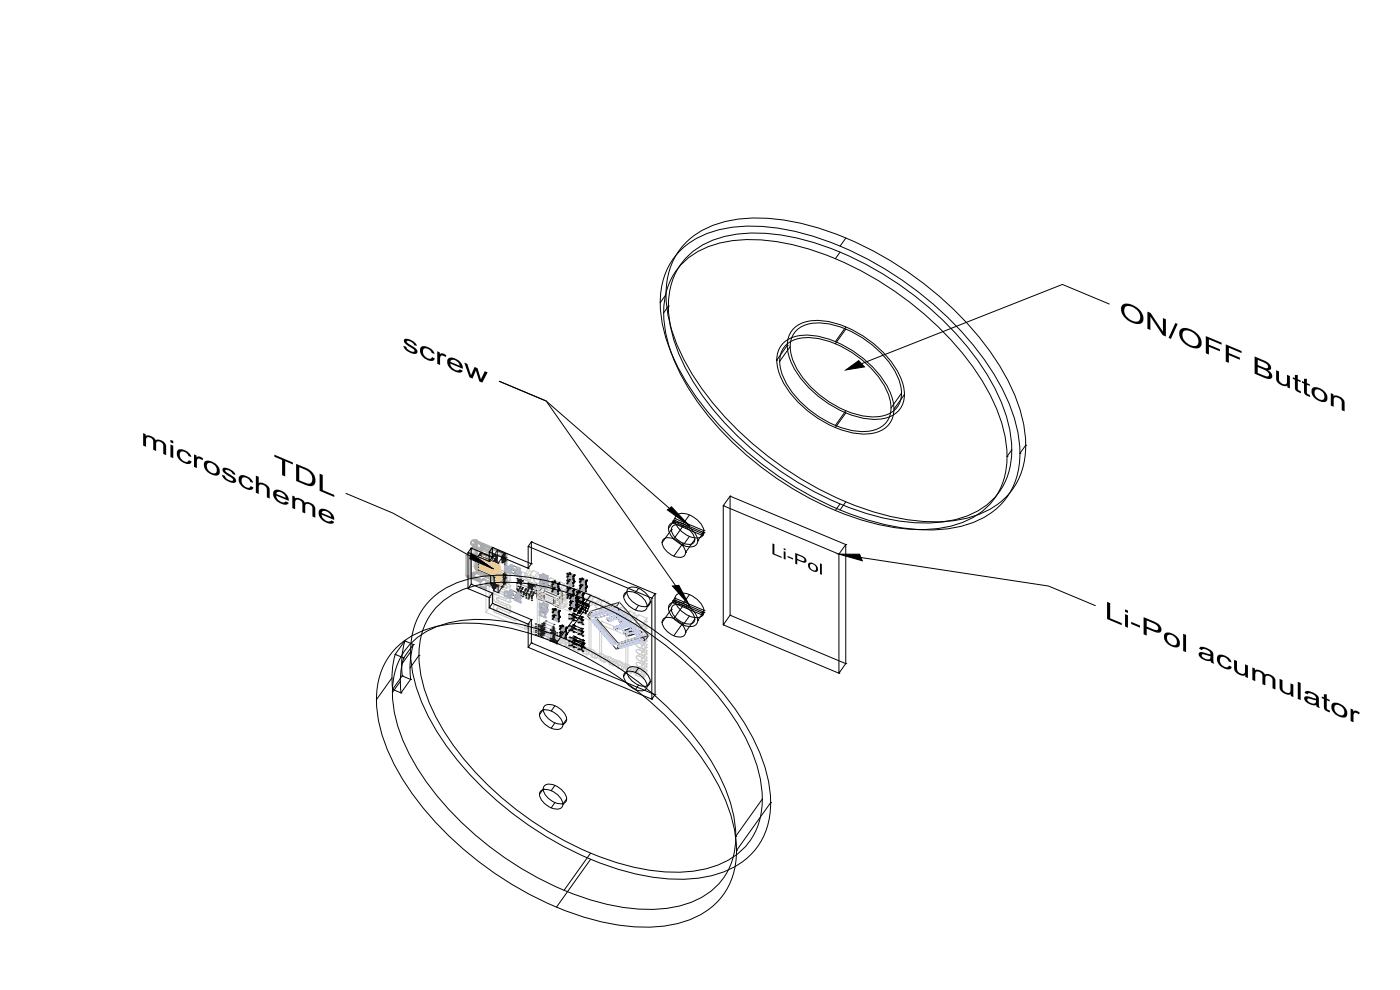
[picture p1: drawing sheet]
<svg xmlns="http://www.w3.org/2000/svg" width="420mm" height="297mm" viewBox="0 0 420 297" stroke-linecap="round" stroke-linejoin="round" font-family="sans-serif">
<defs><g id="words">
<g font-size="8">
<text x="336" y="95.1" transform="rotate(23 336 95.1)">ON/OFF Button</text>
<text x="120.7" y="104.8" transform="rotate(23 120.7 104.8)">screw</text>
<text x="42.3" y="133.4" transform="rotate(23 42.3 133.4)">microscheme</text>
<text x="82.1" y="141.5" transform="rotate(23 82.1 141.5)">TDL</text>
<text x="331.5" y="185.4" transform="rotate(23 331.5 185.4)">Li-Pol acumulator</text>
</g>
<text font-size="5" x="231.4" y="166.1" transform="rotate(23 231.4 166.1)">Li-Pol</text>
</g></defs>
<!-- layer: 0 -->
<g fill="none" stroke="#cccecc" stroke-width=".3">
<path d="M145.8 167v16.7l11.7 4.9v-.9M145.8 167h.1M146.8 165.7l11.9 4.9-1 1.4-11.9-5zM146.8 165.7v16.7l-1 1.3M146.8 165.7h.1M148.1 168.8l.8 .4M148.1 168.8h.1M148.1 170.4h.1M148.1 170.4l.4 .5M148.1 168.8v1.6M148.1 178.4v1.6M148.1 176.8h.1"/>
<path d="M148.1 175.2v1.6M148.1 173.7h.1M148.1 172v1.7M148.1 172.1h.1M148.1 175.3h.1M148.1 178.5h.1M148.1 178.4h.1M148.2 173.6l.4 .5M148.2 176.8l.4 .5M148.2 170.7h.1M148.3 178.3h.1M148.3 177.1h.1"/>
<path d="M148.3 175.1h.1M148.3 173.9h.1M148.3 171.9h.1M148.5 170.9h.1M148.5 170.9l3.3 1.4M148.6 178.3h.1M148.6 178.3l3.2 1.3M148.6 177.4l3.2 1.3M148.6 175.1h.1M148.6 175.1l3.2 1.3M148.6 174.2l3.2 1.3M148.6 171.9h.1"/>
<path d="M148.6 171.9l3.2 1.3M148.6 174.2h.1M148.6 177.4h.1M148.6 171.9l-.4 .1M148.6 175.1l-.4 .1M148.6 178.3l-.4 .1M148.9 170.1v-.9l-.8-.4v1.6M148.9 169.2v.9M148.9 170.1h.1M148.9 169.2h.1M149 170.1l.4 .5M149 170.2l.4 .5"/>
<path d="M149 173.4l.5 .5M149 176.6l.5 .5M149 179.8l.5 .5M149 173.1v.3M149 176.3v.3M149 179.5v.2M149 179.7h.1M149 179.5h.1M149 176.6h.1M149 176.3h.1M149 173.4h.1M149 173.1h.1"/>
<path d="M149 179.7l.5 .6M149 176.5l.5 .6M149.1 170.4h.1M149.2 176.1h.1M149.2 179.3h.1M149.2 172.9h.1M149.2 173.7h.1M149.2 176.8v.1M149.4 170.7l3.2 1.3M149.4 170.6h.1M149.4 170.7h.1M149.4 170.6l3.2 1.4"/>
<path d="M149.4 170.6v.1M149.5 173.9l3.1 1.3M149.5 177.1l3.1 1.3M149.5 172.9l-.5 .2M149.5 176.1l-.5 .2M149.5 179.3l-.5 .1M149.5 172.9l3.1 1.4M149.5 176.1l3.1 1.4M149.5 179.3l3.1 1.4M149.5 179.3h.1M149.5 177.1h.1M149.5 176.1h.1"/>
<path d="M149.5 173.9h.1M149.5 172.9h.1M149.5 179.3l3.1 1.3M149.5 176.1l3.1 1.3M149.5 172.9l3.1 1.3M151.8 172.3h.1M151.8 173.2h.1M151.8 175.5h.1M151.8 176.4h.1M151.8 178.7h.1M151.8 179.6h.1M151.8 172.3l.4 .5"/>
<path d="M151.8 175.5l.4 .5M151.8 178.7l.4 .5M152.1 176.5h.1M152.1 173.3h.1M152.1 179.7h.1M152.1 178.9h.1M152.1 175.7h.1M152.1 172.5h.1M152.2 172.8h.1M152.2 173.1h.1M152.2 176h.1M152.2 176.3h.1"/>
<path d="M152.2 179.2h.1M152.2 179.5h.1M152.2 179.2v.3M152.2 176v.3M152.2 172.8v.3M152.2 173.1l-.4 .1M152.2 176.3l-.4 .1M152.2 179.5l-.4 .1M152.6 178.4h.1M152.6 177.5h.1M152.6 175.2h.1M152.6 174.3h.1"/>
<path d="M152.6 172h.1M152.6 172l.5 .5-.4-.5M152.6 175.2l.5 .5M152.6 178.4l.5 .5M152.6 177.4h.1M152.6 174.2h.1M152.6 174.2v.1M152.6 177.4v.1M152.7 178.4l.4 .5M152.7 175.2l.4 .5M152.9 172.2v.1M152.9 174.3h.1"/>
<path d="M152.9 175.4v.1M152.9 177.5h.1M152.9 178.6h.1M153.1 172.5h.1M153.1 172.5v1.6M153.1 175.7v1.6M153.1 178.9v1.6M153.1 178.9h.1M153.1 177.3h.1M153.1 175.7h.1M153.1 174.1h.1M153.1 174.1l-.5 .2"/>
<path d="M153.1 177.3l-.5 .2M153.1 177.3l-.4 .1M153.1 174.1l-.4 .1M157.5 172.8l.3 .6 .6 .5h.6l.3-.3M157.5 171.9h.1M157.5 172.8h.1M157.5 171.9v1M157.7 172h.1M157.7 172l.7 .8h.3l.4-.3M158 173.6h-.1M158.7 170.6h.1M158.7 170.6l.7 .8 .3 .1 .3-.3"/>
<path d="M158.8 174h.1M159 172.6h.1M159 171.2l-.9 1.4M159.3 172.6h.1M159.3 173.6h.1M159.3 172.6v1M159.7 171.5l-1 1.3M160 171.2l1.3 .5-.9 1.4-1.4-.5zM160 171.2h.1M160.1 173h.1M160.1 174h.1M160.1 173v1"/>
<path d="M160.2 173.9l.2 .6 .6 .5h.7l.2-.3M160.2 174l.2 .5 .6 .5 .7 .1 .2-.4M160.2 173h.1M160.2 174h.1M160.2 173v1M160.4 173.1h.1M160.4 173.1l.6 .8h.4l.3-.3M160.6 174.7h.1M161.1 176.6h.1M161.1 178.5h.1M161.1 178.5l.4 .5M161.2 179.4l15.6 6.5 .6-.8"/>
<path d="M161.2 179.4h.1M161.3 171.7h.1M161.4 171.7l.6 .8 .3 .1 .4-.3M161.5 175.1h.1M161.5 176.5h.1M161.5 179h.1M161.5 176.5l-.4 .1M161.7 177.6l.4 .5M161.7 175.8l-.6 .8v1.9l.6-.9M161.7 177.6h.1M161.7 175.8h.1M161.7 175.8v1.8"/>
<path d="M161.7 172.3l-1 1.4M161.7 173.7h.1M161.8 177.9l-.6 .9M161.8 175.6l-.6 .8M161.8 178.5l15.6 6.6v9.7l-15.6-6.5zM161.8 178.5l-.6 .9v9.8l.6-.9M161.8 178.5h.1M161.9 174.7h.1M161.9 173.7h.1M161.9 173.7v1M162.1 178.1l-.6 .9 7.6 3.2 .6-.9M162.1 175.6l-.6 .9 7.6 3.2"/>
<path d="M162.1 178.1h.1M162.1 175.6h.1M162.1 175.6l7.6 3.2M162.1 178.1l7.6 3.2M162.1 175.6l-.4 .2M162.3 172.6l-1 1.3M162.7 172.3l1.3 .5-1 1.4-1.3-.5zM162.7 172.3h.1M162.8 175.1l.2 .5 .7 .5 .6 .1 .2-.4M162.8 175.1h.1M162.8 174.1h.1M162.8 174.1v1"/>
<path d="M162.8 175l.3 .6 .6 .5h.6l.3-.3M163 174.2h.1M163 174.2l.7 .8h.3l.3-.3M163.2 175.8h.1M164 172.8h.1M164 172.8l.6 .8 .4 .1 .3-.3M164.1 176.2h.1M164.3 173.4l-1 1.4M164.3 174.8h.1M164.5 175.8h.1M164.5 174.8h.1M164.5 174.8v1"/>
<path d="M165 173.7l-1 1.3M165.3 173.4l1.3 .5-1 1.4-1.3-.5zM165.3 173.4h.1M165.4 175.2h.1M165.4 176.1l.3 .6 .6 .5h.6l.3-.3M165.4 176.2l.3 .5 .6 .5 .6 .1 .3-.4M165.4 176.2h.1M165.4 175.2v1M165.6 175.3h.1M165.6 175.3l.7 .8h.3l.4-.3M165.9 176.9h.1M166.6 173.9h.1"/>
<path d="M166.6 173.9l.7 .8 .3 .1 .3-.3M166.7 177.3h.1M166.9 174.5l-.9 1.4M167 175.9h.1M167.2 176.9h.1M167.2 175.9h.1M167.2 175.9v1M167.6 174.8l-1 1.3M167.9 174.5l1.3 .5-.9 1.4-1.3-.5zM167.9 174.5h.1M168.1 176.3h.1M168.1 177.2l.2 .6 .7 .5h.6l.2-.3"/>
<path d="M168.1 177.3l.2 .5 .7 .5 .6 .1 .2-.4M168.1 177.3h.1M168.1 176.3v1M168.3 176.4h.1M168.3 176.4l.7 .8h.3l.3-.3M168.5 178h.1M169.1 179.7h.1M169.1 179.6l.4 .6M169.2 175h.1M169.2 175l.7 .8 .3 .1 .4-.3M169.4 178.4h.1M169.6 175.6l-1 1.4"/>
<path d="M169.6 177h.1M169.7 178.8h.1M169.7 178.8l-.6 .9M169.7 178.8l.5 .5M169.8 177.1h.1M169.8 178h.1M169.8 177.1v.9M169.8 177h.1M169.8 177v1M170 179l-.6 .9M170.1 179.3l-.6 .9v1.8l.6-.8M170.1 179.3h.1"/>
<path d="M170.1 179.3v1.9M170.2 175.9l-.9 1.3M170.6 175.6l1.3 .5-1 1.4-1.3-.5zM170.6 175.6h.1M170.7 177.4h.1M170.7 178.4h.1M170.7 177.4v1M170.7 178.4l.3 .5 .6 .5 .6 .1 .3-.4M170.9 177.5h.1M170.9 177.5l.7 .8 .3 .1 .3-.3M171.1 179.1h.1M171.9 176.1h.1"/>
<path d="M171.9 176.1l.6 .8 .4 .1 .3-.3M172 179.5h.1M172.2 176.7l-.9 1.4M172.2 178.1h.1M172.5 178.1h.1M172.5 178.2h.1M172.5 179.1h.1M172.5 178.1v1M172.9 177l-1 1.4M173.2 176.7l1.3 .6-.9 1.3-1.4-.5zM173.2 176.7h.1M173.3 178.5h.1"/>
<path d="M173.3 179.5l.3 .5 .6 .5 .7 .1 .2-.4M173.3 179.5h.1M173.3 178.5v1M173.6 178.6h.1M173.6 178.6l.6 .8 .4 .1 .3-.3M174.5 177.3h.1M174.5 177.3l.7 .7 .3 .1 .4-.3M174.9 177.8l-1 1.4M174.9 179.2h.1M175.1 179.3h.1M175.1 179.3v.9M175.5 178.1l-1 1.4"/>
<path d="M175.8 177.8l1.4 .6-1 1.3-1.3-.5zM175.8 177.8h.1M176 179.6h.1M176 179.6v1M176.2 179.7h.1M176.2 179.7l.6 .8 .4 .1 .3-.3M177.2 178.4h.1M177.2 178.4l.6 .7 .4 .1 .3-.3M177.5 178.9l-1 1.4M178.2 179.2l-1 1.4M178.5 178.9l1.3 .6-1 1.3-1.3-.5zM178.5 178.9h.1"/>
<path d="M179.8 179.5h.1M179.8 179.5l.7 .7 .3 .1 .3-.3M145.8 183.7h.1M146.8 182.4l11.9 5-1 1.3-.2-.1M146.8 182.4h.1M148.1 181.6v1.6M148.1 180h.1M148.1 183.2h.1M148.1 181.7h.1M148.2 183.2l.4 .5M148.2 180l.4 .5M148.3 183.5h.1"/>
<path d="M148.3 181.5h.1M148.3 180.3h.1M148.6 181.5l3.2 1.3M148.6 180.5l3.2 1.4M148.6 183.7l6 2.6v-.7M148.6 183.7h.1M148.6 180.6h.1M148.6 181.5h.1M148.6 181.5l-.4 .1M149 183l.5 .5M149 182.6h.1M149 182.6v.3"/>
<path d="M149 182.9h.1M149 183h.1M149 182.9l.5 .5M149.2 180h.1M149.2 182.5h.1M149.2 183.2h.1M149.5 180.3l3.1 1.3M149.5 183.5l5.1 2.1M149.5 182.5h.1M149.5 180.3h.1M149.5 182.5l-.5 .1M149.5 183.5l5.1 2.1v.7l-6-2.6"/>
<path d="M149.5 182.5l3.1 1.4M149.5 183.5h.1M149.5 182.5l3.1 1.3M151.8 181.9h.1M151.8 182.8h.1M151.8 181.8l.4 .6M151.8 181.9l.4 .5M152.1 182.1h.1M152.1 182.9h.1M152.2 182.4h.1M152.2 182.7h.1M152.2 182.4v.3"/>
<path d="M152.2 182.7l-.4 .1M152.6 183.9h.1M152.6 181.6h.1M152.6 180.7h.1M152.6 181.6l.5 .5M152.6 183.8h.1M152.6 180.6h.1M152.6 180.6v.1M152.6 183.8v.1M152.7 181.6l.4 .5M152.9 180.7h.1M152.9 181.8h.1"/>
<path d="M152.9 183.9h.1M153.1 182.1v1.6M153.1 183.7h.1M153.1 182.1h.1M153.1 180.5h.1M153.1 180.5l-.5 .2M153.1 183.7l-.5 .1M153.1 183.7l-.4 .1M153.1 180.5l-.4 .1M154.6 186.3h.1M154.6 185.6h.1M157.5 187.7l.3-.4 .6 .1 .6 .5 .3 .5"/>
<path d="M157.5 187.7h.1M157.5 188.6h.1M157.5 187.7v1M157.5 187.7l.3-.4 .6 .1 .6 .4 .3 .6M157.7 188.7h.1M157.7 188.7l.4-.3 .3 .1 .7 .8M158 187.3h-.1M158.7 187.4h.1M158.7 187.4l.3-.3 .4 .1 .6 .7M158.8 187.7h.1M159 189.3h.1M159 187.1l-.9 1.4"/>
<path d="M159.3 189.4h.1M159.3 188.4h.1M159.3 188.4v1M159.7 187.4l-1 1.3M160 187.9l1.3 .6-.9 1.3-1.4-.5zM160 187.9h.1M160.1 189.8h.1M160.1 188.8h.1M160.1 188.8v1M160.2 188.8l.2-.4 .6 .1 .7 .4 .2 .6M160.2 188.8l.2-.4 .6 .1 .7 .5 .2 .5M160.2 189.8h.1"/>
<path d="M160.2 188.8h.1M160.2 188.8v1M160.4 189.8h.1M160.4 189.9l.3-.3h.3l.7 .8M160.6 188.4h.1M161.2 189.2h.1M161.2 189.2l15.6 6.5M161.3 188.5h.1M161.4 188.5l.3-.3 .3 .1 .7 .7M161.5 188.8h.1M161.7 188.2l-1 1.4M161.7 190.4h.1"/>
<path d="M161.8 188.3h.1M161.9 190.5h.1M161.9 189.5h.1M161.9 189.5v1M162.3 188.5l-1 1.3M162.7 189l1.3 .6-1 1.4-1.3-.6zM162.7 189h.1M162.8 189.9l.2-.4 .7 .1 .6 .5 .2 .5M162.8 190.9h.1M162.8 189.9h.1M162.8 189.9v1M162.8 189.9l.3-.4 .6 .1 .6 .4 .3 .6"/>
<path d="M163 191h.1M163 191l.3-.3h.4l.6 .8M163.2 189.5h.1M164 189.6h.1M164 189.6l.3-.3 .3 .1 .7 .7M164.1 189.9h.1M164.3 189.3l-1 1.4M164.3 191.5h.1M164.5 190.6h.1M164.5 191.6h.1M164.5 190.6v1M165 189.6l-1 1.3"/>
<path d="M165.3 190.2l1.3 .5-1 1.4-1.3-.6zM165.3 190.2h.1M165.4 192h.1M165.4 191l.3-.4 .6 .1 .6 .5 .3 .5M165.4 191h.1M165.4 191v1M165.6 192.1h.1M165.6 192.1l.4-.3h.3l.7 .8M165.9 190.6h.1M166.6 190.7h.1M166.6 190.7l.4-.3 .3 .1 .6 .7M166.7 191h.1"/>
<path d="M166.9 190.4l-.9 1.4M167 192.6h.1M167.2 192.7h.1M167.2 191.7h.1M167.2 191.7v1M167.6 190.7l-1 1.4M167.9 191.3l1.3 .5-.9 1.4-1.3-.6zM167.9 191.3h.1M168.1 193.1h.1M168.1 192.1l.2-.4 .7 .1 .6 .5 .2 .5M168.1 192.1h.1M168.1 192.1v1"/>
<path d="M168.3 193.2h.1M168.3 193.2l.3-.3h.4l.6 .8M168.5 191.7h.1M169.1 182.2h.1M169.2 191.8h.1M169.2 191.8l.4-.3 .3 .1 .7 .8M169.4 192.1h.1M169.5 182h.1M169.5 180.2h.1M169.5 182l-.4 .2M169.6 191.5l-1 1.4M169.6 193.7h.1"/>
<path d="M169.7 181.3h.1M169.8 193.8h.1M169.8 192.8h.1M169.8 192.8v1M170 181.4l-.6 .8M170.1 181.2h.1M170.2 181.2l-.5 .1M170.2 191.8l-.9 1.4M170.6 192.4l1.3 .5-1 1.4-1.3-.6zM170.6 192.4h.1M170.7 193.2l.3-.3h.6l.6 .5 .3 .6M170.7 193.2h.1"/>
<path d="M170.7 194.2h.1M170.7 193.2v1M170.7 193.2l.3-.4 .6 .1 .6 .5 .3 .5M170.9 194.3h.1M170.9 194.3l.4-.3h.3l.6 .8M171.1 192.8h.1M171.9 192.9h.1M171.9 192.9l.3-.3 .4 .1 .6 .8M172 193.2h.1M172.2 192.6l-.9 1.4M172.2 194.8h.1M172.5 194.9h.1"/>
<path d="M172.5 193.9h.1M172.5 193.9v1M172.9 192.9l-1 1.4M173.2 193.5l1.3 .5-.9 1.4-1.4-.6zM173.2 193.5h.1M173.3 195.3h.1M173.3 194.3l.3-.4 .6 .1 .6 .5 .3 .5M173.3 194.3l.3-.3h.6l.6 .5 .3 .6M173.3 194.3h.1M173.3 194.3v1M173.6 195.4h.1M173.6 195.4l.3-.3h.3l.7 .8"/>
<path d="M173.8 180.2h.1M173.8 193.9v.1M174.5 194h.1M174.5 194l.4-.3 .3 .1 .7 .8M174.7 180.6h.1M174.7 194.3h.1M174.9 193.7l-1 1.4M174.9 195.9h.1M175.1 196h.1M175.1 180.2h.1M175.1 195.1h.1M175.1 195.1v.9"/>
<path d="M175.5 194l-1 1.4M175.8 194.6l1.4 .5-1 1.4-1.3-.6zM175.8 194.6h.1M176 195.4l.2-.3h.6l.7 .5 .2 .6M176 180.6l.2 .6 .7 .4 .6 .1 .2-.4M176 180.6h.1M176 196.4h.1M176 195.4h.1M176 195.4v1M176 180.6l.3 .5 .6 .5 .6 .1 .3-.4M176 195.4l.2-.4 .7 .1 .6 .5 .3 .5M176.2 196.5h.1"/>
<path d="M176.2 196.5l.3-.3 .4 .1 .6 .7M176.4 181.3h.1M176.4 195v.1M176.8 185.9v9.8l.6-.9M176.8 195.7h.1M176.8 185.9h.1M177.2 195.1h.1M177.2 195.1l.3-.3 .3 .1 .7 .8M177.3 195.4h.1M177.3 181.7h.1M177.4 185.1h.1M177.4 194.8h.1"/>
<path d="M177.5 194.8l-1 1.4M177.5 180.3h.1M177.5 197h.1M177.7 196.2h.1M177.7 180.4h.1M177.7 197.1h.1M177.7 181.3h.1M177.7 180.4v.9M177.7 196.2v.9M178.2 195.1l-1 1.4M178.5 195.7l1.3 .5-1 1.4-1.3-.6zM178.5 195.7h.1"/>
<path d="M178.6 180.7h.1M178.6 197.5h.1M178.6 181.7h.1M178.6 196.5h.1M178.6 180.7v1M178.6 196.5v1M178.6 181.7l.3 .5 .6 .5 .6 .1 .3-.4M178.6 196.5l.3-.4 .6 .1 .6 .5 .3 .5M178.6 196.5l.3-.3h.6l.6 .5 .3 .6M178.6 181.7l.3 .6 .6 .4 .6 .1 .3-.4M178.8 180.8h.1M178.8 197.6h.1"/>
<path d="M178.8 197.6l.4-.3 .3 .1 .7 .7M178.8 180.8l.7 .8 .3 .1 .4-.3M179.1 196.1l-.1 .1M179.1 182.4l-.1 .1M179.8 196.2h.1M179.8 196.2l.3-.3 .4 .1 .6 .8M179.9 196.5h.1M179.9 182.8h.1M180 187.2h.1M180 197h.1M180 187.2l7.8 3.3M180.1 195.9l-1 1.4"/>
<path d="M180.1 180l-1 1.4M180.1 181.4h.1M180.1 198.1h.1M180.4 198.2h.1M180.4 181.5h.1M180.4 182.4h.1M180.4 197.3h.1M180.4 181.5v.9M180.4 197.3v.9M180.6 186.4l7.8 3.3v9.8l-7.8-3.3zM180.6 196.2l-.6 .8 7.8 3.3M180.6 186.4l-.6 .8v9.8"/>
<path d="M180.6 196.2h.1M180.6 186.4h.1M180.8 196.2l-1 1.4M180.8 180.3l-1 1.4M181.1 180l1.3 .6-.9 1.3-1.4-.5zM181.1 196.8l1.3 .5-.9 1.4-1.4-.6zM181.1 180h.1M181.1 196.8h.1M181.2 181.8h.1M181.2 198.6h.1M181.2 182.8h.1M181.2 197.6h.1"/>
<path d="M181.2 181.8v1M181.2 197.6v1M181.3 182.8l.2 .5 .6 .5 .7 .1 .2-.4M181.3 197.6l.2-.3h.6l.7 .5 .2 .6M181.5 181.9h.1M181.5 198.7h.1M181.5 198.7l.3-.3 .3 .1 .7 .7M181.5 181.9l.6 .8 .4 .1 .3-.3M181.7 197.3h.1M181.7 183.5v.1M182.4 180.6h.1M182.4 197.3h.1"/>
<path d="M182.4 180.6l.7 .7 .3 .1 .4-.3M182.4 197.3l.4-.3 .3 .1 .7 .8M182.6 197.6h.1M182.6 183.9h.1M182.8 197l-1 1.4M182.8 181.1l-1 1.4M182.8 182.5h.1M182.8 199.2h.1M183 182.6h.1M183 199.3h.1M183 183.5h.1M183 198.4h.1"/>
<path d="M183 182.6v.9M183 198.4v.9M183.4 197.3l-1 1.4M183.4 181.4l-1 1.4M183.8 181.1l1.3 .6-1 1.3-1.3-.5zM183.8 197.9l1.3 .5-1 1.4-1.3-.6zM183.8 181.1h.1M183.8 197.9h.1M183.9 183.9l.2 .6 .7 .4 .6 .1 .2-.4M183.9 182.9h.1M183.9 199.7h.1M183.9 183.9h.1"/>
<path d="M183.9 198.7h.1M183.9 182.9v1M183.9 198.7v1M183.9 183.9l.3 .6 .6 .4 .6 .1 .3-.4M184.1 183h.1M184.1 199.8h.1M184.1 199.8l.3-.3 .4 .1 .6 .7M184.1 183l.7 .8 .3 .1 .3-.3M184.3 198.4h.1M184.3 184.6v.1M185.1 181.7h.1M185.1 198.4h.1"/>
<path d="M185.1 181.7l.6 .7 .4 .1 .3-.3M185.1 198.4l.3-.3 .3 .1 .7 .8M185.2 185h.1M185.2 198.7h.1M185.4 198.2l-1 1.3M185.4 182.2l-1 1.4M185.4 183.6h.1M185.6 183.7h.1M185.6 184.6h.1M185.6 199.5h.1M185.6 183.7v1M185.6 199.5v.9"/>
<path d="M185.6 199.5l-.5-.9-.7-.3-.4 .2-.1 .2 .3-.3h.6l.6 .5 .3 .6M186.1 198.4l-1 1.4M186.1 182.5l-1 1.4M186.4 182.2l1.3 .6-1 1.4-1.3-.6zM186.4 199l1.3 .5-1 1.4-1.3-.6zM186.4 182.2h.1M186.4 199h.1M186.5 184h.1M186.5 185l.3 .6 .6 .4 .6 .1 .3-.4M186.5 199.8l.3-.3h.6l.6 .5 .3 .6M186.5 185h.1M186.5 199.8h.1"/>
<path d="M186.5 184v1M186.5 199.8v1M186.7 184.2h.1M186.8 184.1l.6 .8 .3 .1 .4-.3M187 185.7v.1M187 199.5h.1M187.7 182.8h.1M187.7 199.5h.1M187.7 182.8l.7 .7 .3 .1 .3-.3M187.7 199.5l.4-.3 .3 .1 .6 .8M187.8 190.5h.1M187.8 186.1h.1"/>
<path d="M187.8 199.8h.1M188 199.3l-.9 1.3M188 183.3l-.9 1.4M188.1 184.7h.1M188.3 184.8h.1M188.3 185.8h.1M188.3 184.8v1M188.3 185.7h.1M188.3 184.8v.9M188.3 185.7v.1M188.4 189.7l-.6 .8v9.8l.6-.8M188.4 189.7h.1"/>
<path d="M188.4 199.5h.1M188.7 199.5l-1 1.4M188.7 183.6l-1 1.4M189 183.3l1.3 .6-.9 1.4-1.3-.6zM189 183.3h.1M189.2 186.1l.2 .6 .6 .4 .7 .1 .2-.3M189.2 186.1h.1M189.2 185.2h.1M189.2 185.1v1M189.2 186.1l.2 .6 .7 .4 .6 .1 .2-.4M189.4 185.3h.1M189.4 185.2l.6 .8 .4 .1 .3-.3"/>
<path d="M189.6 186.9h.1M190.3 183.9h.1M190.4 183.9l.6 .8h.3l.4-.3M190.5 187.2h.1M190.7 185.8h.1M190.7 184.4l-1 1.4M190.9 186.8h.1M190.9 185.9h.1M190.9 186.9h.1M190.9 185.9v1M191 196.9h.1M191 195.6h.1"/>
<path d="M191 191.1h.1M191 189.8h.1M191 198.8h.1M191 199.5h.1M191 197.5h.1M191 194.9v.1M191 193h.1M191 193.7h.1M191 191.7h.1M191 189.1v.1M191 187.2h.1M191 187.9h.1"/>
<path d="M191.3 184.7l-.9 1.4M191.7 184.4h.1M191.8 196.3h.1M191.8 195h.1M191.8 196.9l1.3 .5M191.8 195l1.3 .5M191.8 196.3l1.3 .5M191.8 189.2l1.3 .5M191.8 198.8l-.6-.1-.3 .4 .3 .6 .6 .4M191.8 196.9l-.6-.1-.3 .3 .3 .6 .6 .5M191.8 194.9h-.6l-.3 .3 .3 .6 .6 .4M191.8 193l-.6-.1-.3 .4 .3 .6 .6 .4"/>
<path d="M191.8 191.1l-.6-.1-.3 .3 .3 .6 .6 .5M191.8 189.1h-.6l-.3 .3 .3 .6 .6 .4M191.8 187.2l-.6-.1-.3 .4 .3 .6 .6 .4M191.8 187.2h.1M191.8 188.5h.1M191.8 189.1h.1M191.8 190.4h.1M191.8 191.1h.1M191.8 192.4h.1M191.8 193h.1M191.8 194.3h.1M191.8 194.9h.1"/>
<path d="M191.8 196.2h.1M191.8 196.9h.1M191.8 198.2h.1M191.8 198.8h.1M191.8 187.2l1.3 .6M191.8 188.5l1.3 .6M191.8 189.1l1.3 .6M191.8 190.4l1.3 .6M191.8 191.1l1.3 .5M191.8 192.4l1.3 .5M191.8 193l1.3 .6M191.8 194.3l1.3 .6"/>
<path d="M191.8 194.9l1.3 .6M191.8 196.2l1.3 .6M191.8 198.2l1.3 .5M191.8 198.8l1.3 .6M191.8 194.9v.1M191.8 196.2v.1M191.8 187.2l-.6-.1-.3 .4 .3 .5 .6 .5M191.8 193l-.6-.1-.3 .4 .3 .5 .6 .5M191.8 198.8l-.6-.1-.3 .4 .3 .5 .6 .5M193.1 186.8l-2.2-.9v.9M193.1 187.9h.1M193.1 187.8h.1"/>
<path d="M193.1 186.8h.1M193.1 189.1h.1M193.1 188.9h.1M193.1 189.9h.1M193.1 189.7h.1M193.1 191h.1M193.1 190.8h.1M193.1 191.8h.1M193.1 191.6h.1M193.1 192.9h.1M193.1 192.8h.1M193.1 193.7h.1"/>
<path d="M193.1 193.6h.1M193.1 194.9h.1M193.1 194.7h.1M193.1 195.7h.1M193.1 195.5h.1M193.1 196.8h.1M193.1 196.6h.1M193.1 197.6h.1M193.1 197.4h.1M193.1 198.7h.1M193.1 198.6h.1M193.1 199.5h.1"/>
<path d="M193.1 199.4h.1M193.1 199.5h-.3l-.3 .2 .6 .8M193.1 197.6l-.3-.1-.3 .3 .6 .8M193.1 195.7l-.3-.1-.3 .3 .6 .7M193.1 193.7h-.3l-.3 .2 .6 .8M193.1 191.8l-.3-.1-.3 .3 .6 .8M193.1 189.9l-.3-.1-.3 .3 .6 .7M193.1 187.9h-.3l-.3 .2 .6 .8M193.5 198.7l-1 1.3M193.5 198.2l-1 1.3M193.5 196.7l-1 1.4M193.5 196.3l-1 1.3"/>
<path d="M193.5 194.8l-1 1.4M193.5 194.3l-1 1.4M193.5 192.9l-1 1.3M193.5 192.4l-1 1.3M193.5 190.9l-1 1.4M193.5 190.5l-1 1.3M193.5 189l-1 1.4M193.5 188.5l-1 1.4M193.5 187.1l-1 1.3M193.5 186.6l-1 1.3M194.1 185.5v1.1l-1 1.3v-1.1zM194.1 187.5v1l-1 1.4v-1z"/>
<path d="M194.1 189.5v1l-1 1.3v-1zM194.1 191.4v1l-1 1.3v-.9zM194.1 193.4v.9l-1 1.4v-1zM194.1 195.3v1l-1 1.3v-1zM194.1 197.2v1l-1 1.3v-.9zM194.1 199.2v.9l-1 1.4v-1zM194.1 185.5l-2.4-1.1-1 1.4 .2 .1M194.1 185.5h.1M194.1 186.6h.1M194.1 187.5h.1M194.1 188.5h.1M194.1 189.5h.1"/>
<path d="M194.1 190.5h.1M194.1 191.4h.1M194.1 192.4h.1M194.1 193.4h.1M194.1 194.3h.1M194.1 195.3h.1M194.1 196.3h.1M194.1 197.2h.1M194.1 198.2h.1M194.1 199.2h.1M194.1 186.6l-.3-.1-.4 .3 .7 .8M194.1 198.2l-.3-.1-.4 .3 .7 .8"/>
<path d="M194.1 196.2h-.3l-.4 .2 .7 .8M194.1 194.3l-.3-.1-.4 .3 .7 .8M194.1 192.4l-.3-.1-.4 .3 .7 .8M194.1 190.4h-.3l-.4 .2 .7 .8M194.1 188.5l-.3-.1-.4 .3 .7 .8M185.4 200.3h.1M185.6 200.4h.1M186.5 200.8h.1M186.7 200.9h.1M186.8 200.9l.3-.3 .3 .1 .7 .7M187.8 200.3h.1M188.1 201.4h.1"/>
<path d="M188.3 201.5h.1M188.3 200.6h.1M188.3 200.6v.9M189 200.1l1.3 .5-.9 1.4-1.3-.6zM189 200.1h.1M189.2 200.9l.2-.3 .6 .1 .7 .4 .2 .6M189.2 200.9h.1M189.2 201.9h.1M189.2 200.9v1M189.2 200.9l.2-.3h.7l.6 .5 .2 .6M189.4 202h.1M189.4 202l.3-.3 .3 .1 .7 .8"/>
<path d="M189.6 200.6h.1M190.3 200.6h.1M190.4 200.6l.3-.3 .3 .1 .7 .8M190.5 200.9h.1M190.7 202.6h.1M190.7 200.4l-1 1.3M190.9 201.7h.1M190.9 202.6h.1M190.9 201.7v.9M191 201.4h.1M191 200.7v.1M191.3 200.6l-.9 1.4"/>
<path d="M191.7 201.2l2.4 1-1 1.4-2.4-1zM191.7 201.2h.1M191.8 202.1l1.3 .5M191.8 200.7h-.6l-.3 .3 .3 .6 .6 .4M191.8 202l1.3 .6v1M191.8 200.1h.1M191.8 200.7h.1M191.8 202h.1M191.8 200.1l1.3 .6M191.8 200.7l1.3 .6M193.1 200.7h.1M193.1 200.5h.1"/>
<path d="M193.1 201.5h.1M193.1 201.3h.1M193.1 203.6h.1M193.1 202.6h.1M193.1 202.4h.1M193.1 201.4h-.3l-.3 .3 .6 .7M193.5 200.6l-1 1.4M193.5 200.1l-1 1.4M194.1 202.2v-1.1l-1 1.5M194.1 200.1h.1M194.1 202.2h.1M194.1 201.1h.1"/>
<path d="M194.1 200.1l-.3-.1-.4 .3 .7 .8"/>
</g>
<g fill="none" stroke="#aaa" stroke-width=".3">
<path d="M139.9 166.5v6.4v-.4M139.9 172.5h.1M139.9 166.5h.1M139.9 166.5v6M139.9 172.5l.5 .3M139.9 172.9h.1M139.9 166.9h.1M139.9 172.9l.5 .3M140 166.2l.1 .4M140 172.8l.1 .3M140.4 172.8h.1M140.4 166.1h.1"/>
<path d="M140.4 172.8v.4M140.4 166.1v.4M140.4 166.1l-.5 .4M140.4 173.2h.1M140.4 166.5h.1M140.4 166.5l-.5 .3M141 172.8h.1M141 166.1h.1M141 166.1v6.7M141 166.1h-.6M141 172.8h-.6M141.1 172.8l2.8 1.2"/>
<path d="M141.1 173.2l.1 .2M141.1 173.2l2.7 1.2h-.2M141.1 166.5l2.7 1.1-.2-.2M141.1 166.5v6.7M141.1 166.5h.1M141.1 173.2h.1M141.1 166.5h-.7M141.1 173.2h-.7M141.1 173.4l2.6 1.1M141.1 166.2l2.6 1.1M141.2 166.1v6.7M141.2 172.7l.2 .4"/>
<path d="M141.2 165.9l-.1 .6M141.2 173.5l.6-.1 2.5 1.1h-.6zM141.2 165.9l.6-1.7 2.5 1.1-.6 1.7M141.2 165.9h.1M141.2 173.5h.1M141.2 165.9l2.5 1.1M141.2 172.5h.1M141.2 162.7h.1M141.3 162.7l.1 .7M141.3 172.5l.1 .3M141.3 172.9l2.6 1.2M141.3 172.9l-.2 .3"/>
<path d="M141.3 166.1l-.2 .4M141.3 166.1l2.7 1.2-.1-.3M141.3 166.1h.1M141.3 166.2h.1M141.3 172.9h.1M141.3 166.2v6.7M141.3 166l2.6 1.1M141.4 165.9h.1M141.4 173h.1M141.4 165.9l-.1 .2h-.2M141.4 172.8h.1M141.4 163.4h.1"/>
<path d="M141.4 163.4l.5 .4M141.4 172.8h.5M141.4 172.8l.2 .4M141.4 162.9l-.2 .1M141.5 172.8h.1M141.5 162.5h.1M141.5 162.5l.1 .7M141.5 172.8l.1 .4M141.6 162.3l.2-.2-.6 .6M141.6 172l.2 .4-.3 .4-.3-.3zM141.6 172h.1M141.6 162.3h.1"/>
<path d="M141.6 162.3l-.4 .4M141.6 173.2h.1M141.6 163.2h.1M141.6 163.2l.5 .4M141.6 163.2l-.2 .2M141.8 172.4h.1M141.8 162.1h.1M141.8 164.2h.1M141.8 173.4h.1M141.8 171.8l.3 .4M141.9 172.8h.1M141.9 163.8h.1"/>
<path d="M141.9 163.8l.2 .2M141.9 172.8h.2M141.9 173.4l2.6 1M142 173h-.6l2.5 1.1 .6-.1M142 164.2l2.5 1.1-.6 1.6-2.5-1M142 164.2h.1M142 173h.1M142 173l2.5 1M142 164.2l-.6 1.7M142 172.9l2.5 1.1 .2-.1M142 164.1l2.6 1M142.1 162l-.3 .1"/>
<path d="M142.1 163.6l2.6 1.1M142.1 173.2l.8-1.1 8.1 3.4-.6 .7-.7-.3M142.1 163.6v.4M142.1 164h.1M142.1 163.6h.1M142.1 172.8h.1M142.1 173.2h.1M142.1 173.2l2.6 1M142.1 172.8l2.6 1.1M142.1 172.8v.4M142.1 173.2h-.5M142.1 163.6l-.3 .6"/>
<path d="M142.1 172.8l-.1 .1M142.1 173.2l-.3 .2M142.1 163.9l-.1 .3M142.2 171.7l-.6 .3M142.2 171.7h.5l-.8 1.1M142.2 171.7h.1M142.2 162.3h.1M142.2 162.3l.5 .4M142.2 171.7l.2 .4M142.2 162.3h-.6M142.3 162.2l.4-.1v7.7l-.4 .2zM142.3 170h.1"/>
<path d="M142.3 162.2h.1M142.3 170l.3 .6M142.3 162.2l.3 .1M142.4 172.1h.1M142.4 162.1h.1M142.4 162.1l.5 .4M142.4 162.1l-.2 .2M142.4 172.1h.5M142.4 172.1l-.6 .3M142.4 162.1h-.6M142.6 162.2l.3 .5v8.4M142.6 162.2h.1"/>
<path d="M142.6 170.6h.1M142.6 170.6l.3 .5M142.7 162.7l.2 .1M142.7 171.7h.1M142.7 162.7h.1M142.7 162.7l-.8 1.1M142.7 162.1h.1M142.7 169.8h.1M142.8 169.8l.2 .6M142.8 162h.2M142.8 162.8l-.9 1.1 2.6 1.1M142.8 171.7l-.8 1.1"/>
<path d="M142.8 170.1l-.4 .2M142.8 161.9l-.4 .2M142.9 162.5l8.1 3.4-.6 .7-.7-.3M142.9 171.7l8.1 3.4-.6 .8-.7-.3M142.9 162.7h.1M142.9 171.1h.1M142.9 172.1h.1M142.9 171.7h.1M142.9 162.5h.1M142.9 162.9h.1M142.9 162.5v.4M142.9 171.7v.4"/>
<path d="M142.9 162.5l-.8 1.1M142.9 171.7l-.8 1.1M142.9 162.7l.2 .1M142.9 171.1l.2 .1M143 162.1h.1M143 170.4h.1M143 170.4l.3 .5M143 162.1l.3 .4M143 170.4l-.4 .2M143 162.1l-.4 .1M143 171.5l8 3.3M143.1 162.8v8.4l8.8 3.7"/>
<path d="M143.1 171.2h.1M143.1 162.8h.1M143.1 162.8l8 3.4M143.1 162.8h-.2M143.1 171.2l-.2 .5h-.2M143.2 162.3l8 3.3M143.2 171.5l8 3.3M143.3 162.5v8.4l8.8 3.7v-1.2l-1-.4M143.3 170.9h.1M143.3 162.5h.1M143.3 162.5l-.2 .3M143.3 170.9l-.2 .3"/>
<path d="M143.3 162.5l8 3.3M143.3 162.5l-.2-.2-.2 .2M143.3 170.9l-.4 1.2M143.6 167.4h.1M143.6 174.4h.1M143.6 174.4l.2 .1M143.7 167h.1M143.7 174.5h.1M143.8 166.9l-.2 .5M143.8 174.4h.1M143.8 167.6h.1M143.9 174.4h.1"/>
<path d="M143.9 167.7h.1M143.9 167h.1M143.9 174.1h.1M143.9 174.1l-.3 .3M143.9 167l-.3 .4M143.9 174.4l.2 .2M143.9 174h.1M143.9 166.9h.1M143.9 174l-.2 .3M143.9 167.2l-.2 .3M143.9 166.9v.1M144 174l-.2 .4z"/>
<path d="M144 167.3l-.2 .3zM144 174h.1M144 167.3h.1M144.1 174.6v1.7l.3 .1M144.1 165.9h.1M144.1 167.6h.1M144.1 174.6h.1M144.1 176.3h.1M144.1 167.6l-.2 .1M144.1 174.1h.1M144.1 167.3h.1M144.1 174.1l.2 .2"/>
<path d="M144.1 170v1l3.1 1.3M144.1 164.9h.1M144.1 163.9h.1M144.1 171h.1M144.1 170h.1M144.1 170l3.1 1.3M144.1 163.9v1M144.2 174.2l-.2 .3M144.2 167.3l-.2 .4M144.3 163.5h.1M144.3 164.5h.1M144.3 169.6h.1"/>
<path d="M144.3 170.7h.1M144.3 167.3h-.2M144.3 174.3v1.6l.3 .2M144.3 175.9h.1M144.3 174.3h.1M144.3 167.3h.1M144.3 165.6h.1M144.3 165.6l-.2 .3M144.3 167.3l-.2 .3M144.3 174.3l-.2 .3M144.3 175.9l-.2 .4M144.3 165.3h.1"/>
<path d="M144.3 174.5h.1M144.4 163.5v1.5M144.4 169.7v1.4M144.4 166.1l-.3-.2v1.7M144.4 166.1h.1M144.4 176.4h.1M144.4 166.1l.5 .5 .4-.1M144.4 176.4l.5-.1 .4 .5M144.5 170.7h.1M144.5 169.6h.1M144.5 164.5h.1M144.5 163.5h.1"/>
<path d="M144.5 163.5h-.2M144.5 164.5h-.2M144.5 170.7h-.2M144.5 169.6h-.2M144.5 165.3h.1M144.5 174h.1M144.6 164.9l.3-.1 2.6 1.1-.3 .3-3.1-1.3M144.6 164.9h.1M144.6 163.9h.1M144.6 170h.1M144.6 171h.1M144.6 163.9v1"/>
<path d="M144.6 170v1M144.6 164.9h-.4M144.6 163.9h-.4M144.6 171h-.4M144.6 170h-.4M144.6 165.8l-.3-.2v1.7M144.6 165.8h.1M144.6 176.1h.1M144.6 165.8l-.2 .3M144.6 176.1l-.2 .3M144.7 165.8l.4 .5M144.7 176.1l.4-.2 .4 .5"/>
<path d="M144.7 165h.1M144.7 164.7h.1M144.7 173.9h.1M144.7 174.2h.1M144.7 164.7l-.3 .6M144.7 165l-.2 .3M144.7 174.2l-.3 .3M144.8 164.9l-.1 .1-2.6-1 .8-1.1 8.1 3.3-.6 .8-.7-.3M144.8 173.8h.1M144.8 164.9h.1M144.8 174.1h.1M144.8 164.5h.1"/>
<path d="M144.8 164.5l-.1 .2M144.8 174.1l-.1 .1M144.8 173.8l-.1 .1M144.8 164.5v.4M144.8 173.8v.3M144.8 166l-.3 .4M144.9 166.6h.1M144.9 175.9l-.3 .3M144.9 163.8l2.6 1-.3 .4-3.1-1.3M144.9 170.9l-.6-.2v-1.1l3.2 1.4M144.9 163.8l-.6-.3v1l.6 .3M144.9 169.9l.3-.2v1.1l-.3 .1"/>
<path d="M144.9 164.8h.1M144.9 163.8h.1M144.9 169.9h.1M144.9 170.9h.1M144.9 163.8l-.3 .1M144.9 170.9l2.6 1.1M144.9 170.9l-.3 .1M144.9 169.9l-.3 .1M144.9 164.4v.3M144.9 173.6v.4M145 163.3l-.5 .2v1l.5-.2v-1l.2 .3v1.1l-.2-.4M145 169.4l-.5 .2v1.1l.5-.3"/>
<path d="M145 170.4h.1M145 169.4h.1M145 164.3h.1M145 163.3h.1M145.1 166.3h.1M145.1 166.3l-.2 .3M145.2 173.7h.1M145.2 164.8h.1M145.2 174h.1M145.2 164.4h.1M145.2 164.4l1.9 .8M145.2 174l1.9 .8"/>
<path d="M145.2 164.8l1.9 .8M145.2 173.7l1.9 .8M145.2 164.4v.4M145.2 173.7v.3M145.2 164.4l-.4 .1M145.2 174l-.4 .1M145.2 164.8l-.4 .1M145.2 173.7h-.4M145.2 169.7l-.2-.3v1l.2 .4M145.2 170.8h.1M145.2 169.7h.1M145.2 163.6h.1"/>
<path d="M145.2 164.7h.1M145.2 164.7l-.3 .1M145.2 163.6l-.3 .2M145.3 166.5l.3 .1v1.7M145.3 166.5h.1M145.3 176.8h.1M145.3 176.1l-.2 .3M145.4 166.3l-.2 .3M145.5 166.1l.4 .2v1.6M145.5 176.4h.1M145.5 166.1h.1M145.5 166.1l-.2 .4"/>
<path d="M145.5 176.4l-.2 .4M145.5 166.1l-.4 .2M145.6 175.3v1.6l-.3-.1M145.6 168.3h.1M145.6 166.6h.1M145.6 176.9h.1M145.6 175.3h.1M145.6 168.3l.2 .2M145.8 168.5h.1M145.8 175.2h.1M145.8 175.2l.1 .1M145.8 175.2l-.2 .1"/>
<path d="M145.9 174.9v1.7l-.4-.2M145.9 174.9h.1M145.9 176.6h.1M145.9 166.3h.1M145.9 167.9h.1M145.9 166.3l-.3 .3M145.9 167.9l-.3 .4M145.9 174.9l-.3 .4M145.9 176.6l-.3 .3M145.9 168.5h.1M145.9 175.3h.1M145.9 167.9l.2 .2"/>
<path d="M145.9 168l-.2 .4M146.1 174.9h.1M146.1 168.1h.1M146.1 168.1v.1M146.1 174.9l-.3 .3M146.1 168.1l-.3 .4M146.1 174.9l-.4 .3M146.1 168.4l-.2 .1 2.2 .9M146.1 175.4l-.2-.1 2.2 .9M146.1 168.4h.1M146.1 175.4h.1M146.1 175.4l.1 .1"/>
<path d="M146.1 168.3l2 .9M146.1 175.5l2 .8M146.1 168.2h.1M146.1 168.2l2.3 .9M146.1 174.9l-.2 .4M146.1 168.2l-.2 .3M146.2 168l-.1 .4M146.2 168h.1M146.2 175.6h.1M146.3 175l-.3 .3M146.3 168.1l2.1 .9M146.3 175.1l2.1 .8"/>
<path d="M146.3 168.1l-.2 .1M146.3 175.1l-.2-.2 2.3 .9M146.3 175.1h.1M146.3 168.1h.1M146.3 175.1l-.2 .3M146.3 168.1l-.3 .4M146.4 175.1h.1M146.4 168l.6-1.7 2 .9-.6 1.6M146.4 168h.1M146.4 168l2 .8M146.4 168v.1M146.8 166.3l2 .9-.6 1.6-2-.8z"/>
<path d="M146.8 166.3h.1M146.8 175.5h.1M147 166l2 .9M147 175.5l2 .8M147 175l-.6 .1 2 .8M147 175h.1M147 166.3h.1M147 175l2 .9M147 166.2l2.1 .8M147 175l2.1 .9M147.1 174.5h.1M147.1 174.9h.1"/>
<path d="M147.1 165.6h.1M147.1 175.3h.1M147.1 174.8h.1M147.1 165.2h.1M147.1 166.1h.1M147.1 165.7h.1M147.1 165.7l2 .9M147.1 166.1l2 .8M147.1 165.2v.4M147.1 174.5v.3M147.1 165.7l-.3 .6M147.1 174.9l-.1 .1"/>
<path d="M147.1 174.8l.2 .3M147.1 165.6l.2 .3M147.1 165.3l.2 .3M147.1 174.5l.2 .3M147.1 166l-.1 .3M147.1 175.3l-.3 .2M147.2 175.1l-.1 .2 2 .8M147.2 174.8l-.1 .1 2 .9M147.2 166.2h.1M147.2 165.2h.1M147.2 174.8h.1M147.2 171.3h.1"/>
<path d="M147.2 172.3h.1M147.2 165.9h.1M147.2 175.1h.1M147.2 169.8h.1M147.2 165.6h.1M147.2 165.6l-.1 .1M147.2 165.6v.3M147.2 169.8v5.3M147.2 165.9l-.1 .2M147.2 175.1l.4 .4M147.2 171.3l.2 .2M147.2 165.2l.2 .2"/>
<path d="M147.2 165.4v.3M147.2 174.6v.3M147.4 165.4h.1M147.4 166.2h.1M147.4 171.5h.1M147.4 172.3h.1M147.4 165.4v.8M147.4 172.3h-.2M147.4 166.1l-.2 .1M147.5 165.9h.1M147.5 164.8h.1M147.5 169.5h.1"/>
<path d="M147.5 174.7h.1M147.5 172h.1M147.5 171h.1M147.5 169.5v5.2M147.5 172l-.3 .3M147.5 171l-.3 .3M147.5 169.5l-.3 .3M147.5 174.7l-.3 .4M147.5 170.9l.1 .3M147.5 164.8l.1 .2M147.5 174.7l.3 .4M147.6 175.5h.1"/>
<path d="M147.6 169.7h.1M147.6 169.7l.3 .1M147.6 175.5l.3 .1M147.6 169.3l-.3 .4M147.6 175l-.3 .3M147.6 169.7l-.4 .1M147.6 165.9l-.3 .3M147.6 164.9l-.3 .4M147.6 171l-.3 .4M147.6 172l-.3 .3M147.6 165.8h.1M147.6 165h.1"/>
<path d="M147.6 171.9h.1M147.6 171.2h.1M147.6 165v.8M147.6 171.2v.7M147.6 165l-.2 .4M147.6 165.8l-.2 .4M147.6 171.2l-.2 .3M147.6 171.9l-.2 .4M147.6 171.9l-.1 .1M147.6 165.8l-.1 .1M147.8 175.1h.1M147.8 169.3h.1"/>
<path d="M147.8 169.3l.4 .2M147.8 175.1l.4 .2M147.8 169.3l-.2 .4M147.8 175.1l-.2 .4M147.8 169.3l-.3 .1M147.9 175.6h.1M147.9 169.8h.1M147.9 175.6l.2 .2M148.1 176.2h.1M148.1 175.8h.1M148.1 169.4h.1M148.1 169.8h.1"/>
<path d="M148.1 169.4v.4M148.1 169.8h-.2M148.1 176.1l.1 .3M148.2 175.3h.1M148.2 169.5h.1M148.2 175.3l-.3 .3M148.2 169.5l-.3 .3M148.2 175.3l.1 .2M148.2 176.4h.1M148.2 168.8h.1M148.2 168.8l-.1 .6M148.3 169.5l-.2 .3"/>
<path d="M148.3 175.4l-.2 .3M148.3 169.4l-.1 .1M148.4 175.8v-.3l-.3 .7M148.4 175.5h.1M148.4 175.8h.1M148.4 169.4h.1M148.4 169.1h.1M148.4 169.1v.3M148.4 169.4l-.3 .4M148.4 175.8v.1M148.4 175.9h.1M148.4 168.8h.1"/>
<path d="M148.4 168.8v.3M148.8 176.4l-2-.9-.6 .1 2 .8M148.8 176.4h.1M148.8 167.2h.1M148.8 176.4h-.6M149 175.9h.1M149 167.2h.1M149 175.9h-.6M149.1 175.8v.3M149.1 175.8h.1M149.1 176.1h.1M149.1 166.6h.1"/>
<path d="M149.1 166.9h.1M149.1 166.6l-.3 .6M149.1 175.8l-.1 .1M149.1 166.9l-.1 .3M149.1 176.1l-.3 .3M149.2 175.7h.1M149.2 176h.1M149.2 166.8h.1M149.2 166.5h.1M149.2 166.5l-.1 .1M149.2 166.8l-.1 .1M149.2 166.5v.3"/>
<path d="M149.5 166.3v.3M149.5 175.6v.3M149.7 175.6h.1M149.7 166.7h.1M149.7 175.9h.1M149.7 166.3h.1M149.7 166.3v.4M149.7 175.6v.3M149.8 166.3l-.6 .2M149.8 175.9l-.6 .1M149.8 166.7l-.6 .1M149.8 175.6l-.6 .1"/>
<path d="M150.4 175.9h.1M150.4 167h.1M150.4 176.2h.1M150.4 166.6h.1M150.5 167l.2 .3M150.5 166.6l.7 .9M150.7 167.9h.1M150.7 167.3h.1M150.7 173.1h.1M150.7 172.5h.1M150.7 167.3v.6M150.7 172.5v.6"/>
<path d="M150.7 173.1l.1 .2M150.7 167.9l.1 .2M150.7 167.3v1.1l.5 .2v-1.1M150.7 175.8v-1.1l.5 .2v1.1M150.7 167.3l.5-.8v1.1M150.7 174.7l.5-.8v1.1l-.5 .8M150.7 174.7h.1M150.7 175.8h.1M150.7 168.4h.1M150.7 175.8l-.2 .1M150.8 168.1h.1M150.8 167.2h.1"/>
<path d="M150.8 173.3h.1M150.8 172.4h.1M150.8 172.4l1.1 .5M150.8 173.3l1.1 .5M150.8 167.2l1.1 .4M150.8 168.1l1.1 .5M150.8 172.4l-.1 .1M150.8 167.2h-.1M150.9 175.4h.1M150.9 175.1h.1M150.9 166.2h.1M150.9 165.9h.1"/>
<path d="M150.9 172.1h.1M150.9 172.8h.1M150.9 166.9h.1M150.9 167.6h.1M150.9 165.9v.3M150.9 166.9v.7M150.9 172.1v.7M150.9 175.1v.3M150.9 167.6l-.2 .3M150.9 172.8l-.2 .3M150.9 167.6l.2 .2M150.9 172.8l.2 .2"/>
<path d="M150.9 166.9l-.2 .4M150.9 172.1l-.2 .4M150.9 167.7l-.2 .3M150.9 172.9l-.2 .3M151 175.1h.1M151 166.2h.1M151 175.5h.1M151 165.9h.1M151 166.2l.3 .3M151 165.9l.7 .8M151 166.1l-8-3.4v8.5M151.1 173h.1"/>
<path d="M151.1 166.9h.1M151.1 167.8h.1M151.1 172.1h.1M151.1 172.1l1 .4M151.1 167.8l1 .4M151.1 166.9l1 .4M151.1 166.9l-.3 .3M151.1 167.8l-.3 .3M151.1 172.1l-.3 .3M151.1 173l-.3 .3M151.1 166.9h-.2M151.1 172.1h-.2"/>
<path d="M151.1 174.6h.1M151.1 166.2h.1M151.1 166.2l.8 .3M151.1 174.6l-.2 .5M151.1 166.2h-.2M151.2 176l-.3 .2h-.4M151.2 167.5l.5-.8v1.1l-.5 .8M151.2 176h.1M151.2 174.9h.1M151.2 168.6h.1M151.2 167.5h.1M151.2 166.4l-.6 .7"/>
<path d="M151.2 175.2l-.6 .7M151.2 173.9l.5 .2-.5 .8M151.2 173.9h.1M151.2 175h.1M151.2 166.5h.1M151.2 167.6h.1M151.3 175l-.3 .1M151.3 174.2h.1M151.3 165.8h.1M151.3 174.2l-.2 .4M151.3 165.8l-.2 .4M151.3 165.8l.8 .4"/>
<path d="M151.3 174.2l-.4 1.2M151.3 165.8l-.2-.2-.2 .3M151.5 166.3l-.5 .7M151.5 175.5l-.5 .8M151.7 175.2l-.2 .3-.5-.1M151.7 167.8l-.5-.2-.5 .8M151.7 174.1v1.1l-.5 .8M151.7 175.2h.1M151.7 174.1h.1M151.7 167.8h.1M151.7 166.7h.1M151.9 172.9h.1"/>
<path d="M151.9 168.6h.1M151.9 167.6h.1M151.9 166.5h.1M151.9 173.8h.1M151.9 174.9h.1M152.1 168.2v4.3l-.2 .4v-4.3zM152.1 166.2v1.1l-.2 .3v-1.1zM152.1 173.4l-.2 .4v1.1l.2-.3M152.1 168.2h.1M152.1 172.5h.1M152.1 166.2h.1M152.1 167.3h.1"/>
<path d="M152.1 173.4h.1M152.1 174.6h.1"/>
</g>
<g fill="none" stroke="#191919" stroke-width=".3">
<path d="M143.7 167.3l.1 .1M143.7 167.6l.1 .3M143.7 168.1l.1 .1M143.7 166.7l.1 .4M143.7 168.4l.1 .3M143.7 166.6l.1 .1M143.7 169l.1 .1M143.7 170.8l.1 .3M143.7 169.2l.1 .4M143.7 170.7h.1M143.7 169.8l.1 .1M143.7 170.1l.1 .3"/>
<path d="M143.7 169.2h.1M143.7 169h.1M143.7 168.4h.1M143.7 168.1h.1M143.7 167.6h.1M143.7 167.3h.1M143.7 166.7h.1M143.7 166.6h.1M143.7 170.8h.1M143.7 170.1h.1M143.7 169.8h.1M143.8 169.9l4.4 1.8v.6l-4.4-1.9z"/>
<path d="M143.8 169.1l4.4 1.8v.5l-4.4-1.8zM143.8 168.2l4.4 1.9v.5l-4.4-1.9zM143.8 167.4l4.4 1.8v.5l-4.4-1.8zM143.8 166.7l4.4 1.9v.3l-4.4-1.8zM143.8 166.7l.6-.8 4.4 1.8-.6 .9M143.8 170.7l4.4 1.9v.3l-4.4-1.8zM143.8 171.1l.6-.8 4.4 1.8-.6 .8M143.8 167.1l.1-.2 5.1 2.2M143.8 167.9l.1-.1 5.1 2.1M143.8 168.7l.1-.1 5.1 2.1M143.8 169.6l.1-.2 5.1 2.2M143.8 170.4l.1-.1 5.1 2.1"/>
<path d="M143.8 170.4h.1M143.8 169.9h.1M143.8 169.6h.1M143.8 169.1h.1M143.8 168.7h.1M143.8 168.2h.1M143.8 167.9h.1M143.8 167.4h.1M143.8 167.1h.1M143.8 166.7h.1M143.8 170.7h.1M143.8 171.1h.1"/>
<path d="M143.8 167.4l.1 .4M143.8 167.2l.1 .1M143.8 168l.1 .1M143.8 166.6l.1 .3M143.8 168.3l.1 .3M143.8 168.8l.1 .1M143.8 169.1l.1 .3M143.8 170.5l.1 .1M143.8 169.7l.1 .1M143.8 169.9l.1 .4M143.8 168.8h.1M143.8 168.3h.1"/>
<path d="M143.8 168h.1M143.8 167.2h.1M143.8 166.6h.1M143.8 170.5h.1M143.8 169.7h.1M143.9 166.9v.4l5.1 2.1v-.3M143.9 167.8v.3l5.1 2.1v-.3M143.9 168.6v.3l5.1 2.2v-.4M143.9 169.4v.4l5.1 2.1v-.3M143.9 170.3v.3l5.1 2.1v-.3M143.9 170.6h.1M143.9 170.3h.1"/>
<path d="M143.9 169.8h.1M143.9 169.4h.1M143.9 168.9h.1M143.9 168.6h.1M143.9 168.1h.1M143.9 167.8h.1M143.9 167.3h.1M143.9 166.9h.1M143.9 167.3l-.1 .1M143.9 168.1l-.1 .1M143.9 168.9l-.1 .2M143.9 169.8l-.1 .1"/>
<path d="M143.9 170.6l-.1 .1M144.1 166.1v4.1l-.4 .6v-4.2zM144.1 170.2l.3 .1M144.1 166.1h.1M144.1 170.2h.1M144.2 165.9v4.3l-.5 .8v-4.4zM144.4 165.9l-.3 .2M144.4 170.3h.1M144.4 165.9h.1M144.4 165.9v4.4M147.2 175.1l.3-.3v.8l.6-.1M147.2 175.1h.1"/>
<path d="M147.2 169.7h.1M147.4 175.3l.2-.3 .8 .3-.3 .3M147.4 175.3h.1M147.4 169.7h.1M147.5 168.6v.8l-.3 .3M147.5 168.6h.1M147.5 169.4h.1M147.5 174.8h.1M147.5 175.6h.1M147.5 174.8l.1 .2M147.6 175h.1M147.6 169.3h.1"/>
<path d="M147.6 169.3l-.2 .4M147.7 170.9l.4 .5 .4-.1M147.7 170.9l.5-.1 .3 .5M147.8 176.1h.1M147.8 170.9h.1M147.8 176.1v.2M147.8 170.9v.3M147.8 176l.6 .1 .1 .5-.6-.2zM147.8 176.3h.1M147.8 171.2h.1M147.9 176.2l.3 .4zM147.9 171.1l.3 .3z"/>
<path d="M147.9 176.4v.1M148.1 168.4l1.4 .5v2.3l-1.2-.5v4.4l1.2 .5v2.2l-1.4-.6v-1.6l-.9-.5v-5.4l.9 .3zM148.1 177.2h.1M148.1 175.6h.1M148.1 170h.1M148.1 168.4h.1M148.1 166.8l.9 .4-.6 1.8-.9-.4M148.1 175.5l.9 .4h-.6M148.1 175.5h.1M148.1 166.8h.1M148.1 166.8l-.6 1.8M148.2 175.5l.9 .4"/>
<path d="M148.2 166.6l.9 .4M148.2 168.6h.1M148.2 172.9l.1 .4M148.2 172.3h.1M148.2 171.7h.1M148.2 171.4h.1M148.2 170.9h.1M148.2 170.6h.1M148.2 170.1h.1M148.2 169.7h.1M148.2 169.2h.1M148.2 168.9h.1"/>
<path d="M148.2 172.6h.1M148.2 172.9h.1M148.2 169.2l.1 .2M148.2 170.1l.1 .2M148.2 170.9l.1 .2M148.2 171.7l.1 .2M148.2 172.6l.1 .2M148.2 168.9l.1 .2M148.2 169.7l.1 .2M148.2 170.6l.1 .2M148.2 171.4l.1 .2M148.2 172.2l.1 .2"/>
<path d="M148.2 170.3h.1M148.2 175.4h.1M148.2 170.3l-.4 .6M148.2 175.4l-.4 .7M148.2 170.3l.4 .4 .4-.1M148.2 170.3l.4-.2 .4 .5M148.3 166.5l.8 .4-1 1.5M148.3 175.4l.8 .4-1 1.4M148.3 170.7l.3-.4 1.2 .5M148.3 176.5h.1M148.3 171.3h.1M148.3 170.7h.1"/>
<path d="M148.3 175.1h.1M148.3 166.5h.1M148.3 175.4l-.2 .1M148.3 166.5l-.2 .3M148.3 169v-.4l.6-.9v4.5l-.6 .9v-.4M148.3 172.5h.1M148.3 171.9h.1M148.3 171.6h.1M148.3 171.1h.1M148.3 170.8h.1M148.3 169.9h.1M148.3 169.4h.1"/>
<path d="M148.3 169.1h.1M148.3 168.6h.1M148.3 173.3h.1M148.3 172.8h.1M148.3 169.3v.5M148.3 170.2v.5M148.3 171v.5M148.3 171.8v.5M148.3 175.3l.5 .1 .2 .5-.6-.1zM148.4 169v.6l-.9-.2M148.4 175.3v.6l-.9-.3M148.4 175.9h.1"/>
<path d="M148.4 175.3h.1M148.4 169.6h.1M148.4 169h.1M148.4 169.6l-.3 .4M148.4 169l.5 .2v.3l-.5-.2M148.4 169.8l.5 .2v.3l-.5-.2M148.4 170.6l.5 .3v.3l-.5-.2M148.4 171.5l.5 .2v.3l-.5-.2M148.4 172.3l.5 .3v.3l-.5-.2M148.4 172.7h.1M148.4 172.3h.1M148.4 171.8h.1"/>
<path d="M148.4 171.5h.1M148.4 171h.1M148.4 170.6h.1M148.4 170.1h.1M148.4 169.8h.1M148.4 169.3h.1M148.4 170.1l-.5 1M148.4 170.6l-.5 .7M148.4 175.8l-.5 .6M148.5 176.4h.1M148.5 171.3h.1M148.5 176.4l-.2 .1"/>
<path d="M148.5 171.3h-.2M148.6 170.3v4.4l-.3 .4M148.6 174.7h.1M148.6 170.3h.1M148.6 174.7l1.2 .5M148.8 172.1l.2 .1M148.8 172.1h.1M148.8 167.7h.1M148.8 167.7v4.4M148.8 175.9l-.6 .7M148.8 170.8l-.6 .6M148.8 175.4l-.6 .9"/>
<path d="M148.8 170.3l-.6 .9M148.9 172.6h.1M148.9 172.9h.1M148.9 171.7h.1M148.9 172h.1M148.9 170.9h.1M148.9 171.2h.1M148.9 170h.1M148.9 170.3h.1M148.9 169.2h.1M148.9 169.5h.1M149 175.9h.1"/>
<path d="M149 167.2h.1M149 172.7h.1M149 172.4h.1M149 171.9h.1M149 171.6h.1M149 171.1h.1M149 170.7h.1M149 170.2h.1M149 169.9h.1M149 169.4h.1M149 169.1h.1M149 169.1l-.1 .1"/>
<path d="M149 169.4l-.1 .1M149 169.9l-.1 .1M149 170.2l-.1 .1M149 171.1l-.1 .1M149 171.6l-.1 .1M149 171.9l-.1 .1M149 172.4l-.1 .2M149 172.7l-.1 .2M149 170.6h.1M149 175.8h.1M149 170.6l-.5 .7M149 175.8l-.5 .6"/>
<path d="M149 167.6v4.6l-.7 1.1v-4.7zM149 167.6l-.2 .1M149 167.6h.1M149 172.2h.1M149.1 166.9h.1M149.1 175.8h.1M149.1 175.8l-.1 .1M149.1 166.9l-.1 .3M149.2 165.2h.1M149.2 174.1h.1M149.2 174.1l-1.3 2.1M149.2 165.2l-.9 1.3"/>
<path d="M149.5 171.2l.3-.4v4.4M149.5 168.9h.1M149.5 171.2h.1M149.5 175.6h.1M149.5 177.8h.1M149.8 170.8h.1M149.8 175.2h.1M149.8 175.2l-.3 .4M150.5 167.1h.1M150.5 176h.1M150.5 167.1l.2 .2M150.7 172.5h.1"/>
<path d="M150.7 167.9h.1M150.7 167.3h.1M150.7 173.1h.1M150.7 167.3v.6M150.7 172.5v.6M150.7 167.9l.1 .2M150.7 173.1l.1 .2M150.7 175.9l-.2 .1M150.7 167.3l.1 1.4M150.7 168.7h.1M150.7 175.9h.1M150.7 174.5h.1"/>
<path d="M150.7 174.2h.1M150.7 168.8l.1 .1M150.8 174.5l-.1 1.4M150.8 167.2h.1M150.8 176.1h.1M150.8 174.5h.1M150.8 168.7h.1M150.8 176.1l-1.3 1.7M150.8 167.2v1.5M150.8 174.5v1.6M150.8 168.1l.7 .3v4.3l-.7-.3M150.8 167.2l.7 .3v-1.4l-2.3-.9v8.9l2.3 .9v-1.4l-.7-.3"/>
<path d="M150.8 167.2l.2-.3 .7 .3M150.8 172.4l.2-.3 .7 .3M150.8 172.4h.1M150.8 168.1h.1M150.8 173.3h.1M150.8 172.4l-.1 .1M150.8 167.2h-.1M150.8 167l-.1 .9M150.8 172.2l-.1 .9M150.8 172.8h.1M150.8 172.2h.1M150.8 167.6h.1"/>
<path d="M150.8 167h.1M150.8 172.2l-.1 .3M150.9 167.6l.1 .2M150.9 172.8l.1 .3M150.9 166.9l-.2 .4M150.9 167.7l-.2 .3M150.9 172.1l-.2 .3M150.9 173l-.2 .2M150.9 168.7h.1M150.9 173.8h.1M150.9 173.8l-.2 .7M150.9 168.7h-.2"/>
<path d="M151 173.9h.1M151 168.7h.1M151 173.9l-.2 .6M151 168.7h-.2M151 173.1h.1M151 172.1h.1M151 167.8h.1M151 166.9h.1M151 167.8l-.2 .3M151 167.8l.7 .3M151 173.1l-.2 .2M151 173.1l.7 .3"/>
<path d="M151 166.9l-.1 .1M151 172.1l-.1 .1M151.1 168.5h.1M151.1 173.6h.1M151.1 166.2h.1M151.1 175.1h.1M151.1 166.2l.2 .2M151.1 173.7l-.1 .2M151.1 168.5l-.1 .2M151.1 173.7h.1M151.2 173.5h.1M151.2 168.1l.1 .1"/>
<path d="M151.2 166.3l-.6 .9M151.2 175.1l-.6 .9M151.3 166.4l.1 1.5M151.3 166.4h.1M151.3 167.8h.1M151.3 173.6h.1M151.3 175h.1M151.3 175l-.6 .9M151.3 166.4l-.6 .9M151.3 175l-.2 .1M151.3 173.6h-.2M151.3 167.8l-.2 .7"/>
<path d="M151.4 166.3l-.3-.1-.6 .9 .3 .1-1.3 1.7M151.4 173.7l-.1 1.3M151.4 166.3h.1M151.4 175.2h.1M151.4 173.7h.1M151.4 167.9h.1M151.4 166.3v1.6M151.4 173.7v1.5M151.4 167.8l-.2 .7M151.4 173.6l-.2 .1M151.5 175l-.1 .2-.3-.1-.6 .9 .3 .1M151.5 167.5l.2-.3-.2 1.2"/>
<path d="M151.5 172.7l.2-.3-.2 1.2M151.5 172.7h.1M151.5 168.4h.1M151.5 167.5h.1M151.5 166.1h.1M151.5 175h.1M151.5 173.6h.1M151.5 166.1l-.1 .2M151.7 173.4h.1M151.7 172.4h.1M151.7 168.1h.1M151.7 167.2h.1"/>
<path d="M155 176.7h.1M155 174.8h.1M155.1 176.8h.1M155.1 178.3h.1M155.1 173.6h.1M155.1 175h.1M155.2 178.2h.1M155.2 176.9h.1M155.2 174.9h.1M155.2 173.6h.1M155.3 177.1h.1M155.3 177.8h.1"/>
<path d="M155.3 174.1h.1M155.3 174.8h.1M155.4 174.7l.7 .3M155.4 177.1h.1M155.4 176h.1M155.4 173.9h.1M155.4 177.7h.1M155.4 174.6h.1M155.4 174.1h.1M155.4 177.6h.1M155.4 177.4h.1M155.4 174.3h.1"/>
<path d="M155.4 174h.1M155.5 177.1h.1M155.5 176.9h.1M155.5 174.3h.1M155.5 174.5h.1M155.8 176.6h.1M155.8 176.4h.1M155.8 173.9h.1M155.8 174.1h.1M155.9 176.2h.1M155.9 174.1h.1M156.1 176h.1"/>
<path d="M156.1 173.9h.1M156.1 174.9v.2M156.1 177.4h.1M156.1 175.2h.1M156.1 173.4h.1M156.1 178h.1M156.1 174.9h.1M156.1 174.4v.6M156.1 177.9h.1M156.1 177.7h.1M156.1 178.2h.1M156.1 177.5h.1"/>
<path d="M156.1 175.1h.1M156.1 174.4h.1M156.1 174.6h.1M156.1 174.3h.1M156.2 177.3h.1M156.2 178.6h.1M156.2 174h.1M156.2 175.3h.1M156.2 178.8h.1M156.2 175.5h.1M156.2 177.2h.1M156.2 177.4h.1"/>
<path d="M156.2 174.8h.1M156.2 174.6h.1M156.5 176.7h.1M156.5 176.9h.1M156.5 174.4h.1M156.5 174.2h.1M156.6 176.5h.1M156.6 174.4h.1M156.8 177.5h.1M156.8 179h.1M156.8 176.3h.1M156.8 174.2h.1"/>
<path d="M156.9 178.9h.1M156.9 177.6h.1M156.9 177.8h.1M156.9 178.5h.1M157.1 177.8h.1M157.1 178.4h.1M157.1 178.3h.1M157.1 178.1h.1M157.2 177.6h.1M157.2 177.8h.1M157.5 177.1h.1M157.5 177.3h.1"/>
<path d="M157.6 176.9h.1M157.7 176.7h.1M157.8 178.7h.1M157.8 178.1h.1M157.8 178.6h.1M157.8 178.4h.1M157.8 178.9h.1M157.8 178.2h.1M157.8 178h.1M157.8 179.3h.1M157.9 179.5h.1M157.9 178h.1"/>
<path d="M157.9 177.9h.1M157.9 178.1h.1M158.2 177.4h.1M158.2 177.6h.1M158.3 177.2h.1M158.4 175h.2M158.4 178.2h.1M158.4 179.7h.1M158.4 175h.1M158.4 176.4h.1M158.4 177h.1M158.5 174.9l1 .5v1.4l-1-.4z"/>
<path d="M158.6 176.3l-.2 .1M158.6 179.6h.1M158.6 178.3h.1M158.6 176.3h.1M158.6 175h.1M158.6 175.5h.1M158.6 178.5h.1M158.6 179.2h.1M158.6 176.1h.1M158.7 175.5l.7 .3v.6l-.7-.3zM158.7 176l-.1 .1M158.7 178.5h.1"/>
<path d="M158.7 179.1h.1M158.7 175.5h.1M158.7 176h.1M158.8 178.5h.1M158.8 176h.1M158.8 179h.1M158.8 178.8h.1M158.8 175.4h.1M158.8 175.7h.1M158.8 178.3h.1M158.8 175.9h.1M158.9 178.5h.1"/>
<path d="M158.9 175.7h.1M159.2 177.8h.1M159.2 175.5h.1M159.2 178h.1M159.2 175.3h.1M159.3 177.6h.1M159.3 175.5h.1M159.4 177.4h.1M159.4 175.4h.1M159.4 175.8h.1M159.4 176.3l.1 .2M159.4 178.8h.1"/>
<path d="M159.4 179.4h.1M159.5 178.8h.1M159.5 176.3h.1M159.5 179.3h.1M159.5 179h.1M159.5 175.7h.1M159.5 176h.1M159.5 179.6h.1M159.5 178.9h.1M159.5 176.5h.1M159.5 175.8h.1M159.5 176.7v.2"/>
<path d="M159.5 175.4h.1M159.5 178.7h.1M159.5 176.7h.1M159.5 176.9h.1M159.6 178.6h.1M159.6 178.8h.1M159.6 176h.1M159.6 176.2h.1M159.8 178.6h.1M159.8 176.8h.1M159.9 178.1h.1M159.9 178.3h.1"/>
<path d="M159.9 175.6h.1M159.9 175.8h.1M160 177.9h.1M160 175.8h.1M160.1 177.7h.1M160.1 175.6h.1M160.5 178.1h.1M160.5 176h.1M160.9 177.2h.1M160.9 175.3h.1M159.5 180h.1M159.5 180.2h.1"/>
<path d="M160.6 188h.1M160.6 187.2h.1M160.6 189.3h.1M160.6 188.4h.1M160.6 190.5h.1M160.6 189.7h.1M160.8 187.2h.1M160.8 187.9h.1M160.8 188.5h.1M160.8 189.1h.1M160.8 189.7h.1M160.8 190.4h.1"/>
<path d="M161.4 188.2h.1M161.4 187.5h.1M161.4 189.4h.1M161.4 188.7h.1M161.4 190.6h.1M161.4 189.9h.1M161.5 190.5h.1M161.5 190h.1M161.5 189.3h.1M161.5 188.8h.1M161.5 188.1h.1M161.5 187.5h.1"/>
<path d="M161.6 190.4h.1M161.6 189.9h.1M161.6 189.2h.1M161.6 188.7h.1M161.6 188h.1M161.6 187.5h.1M161.9 190.6h.1M161.9 190.1h.1M161.9 189.4h.1M161.9 188.9h.1M161.9 188.2h.1M161.9 187.6h.1"/>
<path d="M162.2 190.5h.1M162.2 190h.1M162.2 189.3h.1M162.2 188.8h.1M162.2 188.1h.1M162.2 187.6h.1M162.3 188.4h.1M162.3 187.9h.1M162.3 189.1h.1M162.3 190.3h.1M162.3 188.3h.1M162.3 187.8h.1"/>
<path d="M162.3 189.6h.1M162.3 190.8h.1M162.3 188.6h.1M162.3 189.8h.1M162.3 191h.1M162.5 190.7h.1M162.5 190.2h.1M162.5 189.5h.1M162.5 188.9h.1M162.5 188.2h.1M162.5 187.7h.1M162.6 190.1h.1"/>
<path d="M162.6 189.6h.1M162.6 188.9h.1M162.6 188.4h.1M162.6 187.7h.1M162.6 187.2h.1M162.6 188h.1M162.6 188.7h.1M162.6 189.2h.1M162.6 189.9h.1M162.6 190.5h.1M162.6 191.1h.1M162.6 188.8h.1"/>
<path d="M162.6 189.3h.1M162.6 191.3h.1M162.7 187.8h.1M162.7 191.3h.1M162.8 190.2h.1M162.8 189.7h.1M162.8 189h.1M162.8 188.5h.1M162.8 187.8h.1M162.8 187.3h.1M163.1 187.7h.1M163.1 188.5h.1"/>
<path d="M163.1 189h.1M163.1 189.7h.1M163.1 190.2h.1M163.1 190.6h.1M163.1 186.9h.1M163.1 187.2h.1M163.3 187.6h.1M163.3 188.3h.1M163.3 188.8h.1M163.3 189.5h.1M163.3 190h.1M163.3 187h.1"/>
<path d="M163.8 189.8h.1M163.8 186.3h.1M165.1 191.5l.1 .1M165.1 192.3h.1M165.1 191.5h.1M165.1 189.9h.1M165.1 189.1h.1M165.2 191.5l1.9 .8v.8l-1.9-.8zM165.2 188.8h.1M165.2 192.3h.1M165.2 192.2l-.1 .1M165.2 191.6h.1"/>
<path d="M165.2 192.2h.1M165.2 189.1h.1M165.2 189.8h.1M165.5 191.7h.2M165.5 191.7h.1M165.5 192.3h.1M165.5 189.3h.1M165.5 189.9h.1M165.6 191.7l.8 .4v.5l-.8-.3M165.6 189.9l.8 .3M165.6 189.3v.5M165.6 191.7v.6"/>
<path d="M165.7 189.8l-.2 .1M165.7 192.3h-.2M165.7 191.7h.1M165.7 189.8h.1M165.7 189.3h.1M165.7 192.2h.1M165.7 192h.1M165.7 191.5h.1M165.7 189.1h.1M165.7 189.6h.1M165.9 188h.1M165.9 188.4h.1"/>
<path d="M165.9 188.9h.1M165.9 190.9h.1M165.9 191.4h.1M165.9 191.8h.1M166 188.7h.1M166 188.2h.1M166 191.2h.1M166 190.6h.1M166 192.2h.1M166 191.6h.1M166 191.1h.1M166 189.2h.1"/>
<path d="M166 188.6h.1M166 189.7h.1M166.1 192.3h.1M166.1 191.8h.1M166.1 189.4h.1M166.1 189.9h.1M166.3 190.8h.1M166.3 187.3h.1M166.3 191.7h.1M166.3 191.2h.1M166.3 188.7h.1M166.3 189.2h.1"/>
<path d="M166.4 192.6l.1 .1M166.4 192l.1 .1M166.4 192.6h.1M166.4 192h.1M166.4 189.6h.1M166.4 190.1h.1M166.5 192.5h.1M166.5 192h.1M166.5 192.1h.1M166.5 192.7h.1M166.5 189.6h.1M166.5 190.3h.1"/>
<path d="M166.5 189.5h.1M166.5 190.1h.1M167.1 193v.2M167.1 192.3v.1M167.1 192.3h.1M167.1 193h.1M167.1 190.6h.1M167.1 193.2h.1M167.1 192.4h.1M167.1 190.7h.1M167.1 189.9h.1M181.8 182.7h.2"/>
<path d="M181.9 182.8v-.1l-.1 .2M182 182.8h.1M182 182.7v.1M182 182.8h-.2M182.4 182.5h.2M182.5 182.5v.2zM182.6 182.5v.1M182.6 182.5l-.2 .1M182.7 182.5v.1M183.1 182.3v.2M183.2 182.3v.1M183.2 182.4h-.2"/>
<path d="M183.3 182.4l-.2 .1M183.3 183.5l.2 .2M183.3 183.5h.1M183.5 183.6l-.1 .1M183.7 182.1h.2M183.7 182.1v.2M183.8 182.1v.2M183.8 182.2h.1M183.9 182.2h.1M183.9 182.2h-.3M184.4 183.2l.2 .2M184.4 185.8h.1"/>
<path d="M184.5 183.3v.2M184.7 185.7l-.3 .1M184.9 188.1h.1M184.9 188.1l.1 .1M187.2 187.6h.1M187.3 187.5l-.1 .1M190.1 193h.1M190.1 193l.1 .3v-.2M190.2 193v.2M190.2 193v.1M190.2 193h.1M190.8 192.8v.2v-.2"/>
<path d="M190.8 192.8h.1M190.8 192.8v.3v-.2M190.8 192.8v.1M190.8 192.8v.2M191.4 192.6h.1M191.4 192.6l.1 .2v-.2M191.4 192.6v.3zM191.4 192.6v.1M192 192.4h.1M192 192.4l.1 .2M192 192.4v.3v-.2M192 192.4v.1"/>
<path d="M192 192.4l.1 .1M192.1 192.4v.2M192.6 192.2l.1 .2M192.6 192.2h.1M192.6 192.2l.1 .3v-.2M192.7 192.2v.1M192.7 192.3v.1M192.7 192.2v.2"/>
</g>
<g fill="none" stroke="#ffcd7e" stroke-width=".3">
<path d="M143.8 167.2v.3M143.8 168v.3M143.8 168.9v.2M143.8 169.7v.3M143.8 170.6v.2M143.8 170.5h.1M143.8 170.7h.1M143.8 169.6h.1M143.8 169.9h.1M143.8 168.8h.1M143.8 169h.1M143.8 167.9h.1"/>
<path d="M143.8 168.2h.1M143.8 167.1h.1M143.8 167.3h.1M143.8 170.4l.1 .2M143.8 169.6l.1 .2M143.8 168.8l.1 .2M143.8 167.9l.1 .2M143.8 167.1l.1 .2M143.8 170.7l.1 .2M143.8 169.9l.1 .2M143.8 169l.1 .2M143.8 168.2l.1 .2"/>
<path d="M143.8 167.3l.1 .3M143.9 170.6l5.6 2.4v.3l-5.6-2.4zM143.9 170.9h.1M143.9 170.6h.1M143.9 169.8l5.6 2.4v.2l-5.6-2.3zM143.9 170.1h.1M143.9 169.8h.1M143.9 169l5.6 2.3v.3l-5.6-2.4zM143.9 169.2h.1M143.9 169h.1M143.9 168.1l5.6 2.4v.3l-5.6-2.4zM143.9 168.4h.1"/>
<path d="M143.9 168.1h.1M143.9 167.3l5.6 2.4v.2l-5.6-2.3zM143.9 167.6h.1M143.9 167.3h.1M143.9 170.3l-.1 .4 .1-.1M143.9 170.3h.1M143.9 169.5l-.1 .4 .1-.2M143.9 169.5h.1M143.9 169.7h.1M143.9 168.6l-.1 .4 .1-.1M143.9 168.6h.1M143.9 168.9h.1"/>
<path d="M143.9 167.8l-.1 .4 .1-.1M143.9 167.8h.1M143.9 167l-.1 .3 .1-.1M143.9 167h.1M143.9 167.2h.1M148.9 171.2v.2M148.9 172v.3M148.9 172.8v.3M148.9 173.7v.2M148.9 174.5v.3M148.9 174.2h.1M148.9 174.4h.1"/>
<path d="M148.9 173.3h.1M148.9 173.6h.1M148.9 172.5h.1M148.9 172.7h.1M148.9 171.6h.1M148.9 171.9h.1M148.9 170.8h.1M148.9 171.1h.1M148.9 174.1v.3l.3 .4M148.9 174.4v.2l.3 .4M148.9 173.3v.2l.3 .4M148.9 173.6v.2l.3 .4"/>
<path d="M148.9 172.5v.2l.3 .4M148.9 172.7v.3l.3 .4M148.9 171.6v.3l.3 .4M148.9 171.9v.2l.3 .4M148.9 170.8v.2l.3 .4M148.9 171.1v.2l.3 .4M149.2 174.8l1.2 .5v.3l-1.2-.6zM149.2 174.8h.1M149.2 175h.1M149.2 173.9l1.2 .6v.2l-1.2-.5zM149.2 173.9h.1M149.2 174.2h.1"/>
<path d="M149.2 173.1l1.2 .5v.3l-1.2-.5zM149.2 173.1h.1M149.2 173.4h.1M149.2 172.3l1.2 .5v.2l-1.2-.5zM149.2 172.3h.1M149.2 172.5h.1M149.2 171.4l1.2 .6v.2l-1.2-.5zM149.2 171.4h.1M149.2 171.7h.1M149.3 174.3l.6-.9-.6 1.2M149.3 174.3h.1M149.3 174.6h.1"/>
<path d="M149.3 173.5l.6-1-.6 1.2M149.3 173.5h.1M149.3 173.7h.1M149.3 172.6l.6-.9-.6 1.2M149.3 172.6h.1M149.3 172.9h.1M149.3 171.8l.6-.9-.6 1.1M149.3 171.8h.1M149.3 172h.1M149.3 171l.6-1-.6 1.2M149.3 171h.1M149.3 171.2h.1"/>
<path d="M149.3 171v.3M149.3 171.8v.4M149.3 172.6v.4M149.3 173.5v.3M149.3 174.3v.4M149.3 174.3l.1 .2M149.3 174.6l.1 .2M149.3 173.5l.1 .2M149.3 173.7l.1 .2M149.3 172.6l.1 .2M149.3 172.9l.1 .2M149.3 171.8l.1 .2"/>
<path d="M149.3 172l.1 .3M149.3 170.9l.1 .3M149.3 171.2l.1 .2M149.3 174.5l1.1 .5v.2l-1.1-.4zM149.3 174.8h.1M149.3 174.5h.1M149.3 173.7l1.1 .4v.3l-1.1-.5zM149.3 173.9h.1M149.3 172.8l1.1 .5v.2l-1.1-.4zM149.3 173.1h.1M149.3 172.8h.1M149.3 172l1.1 .4v.3l-1.1-.4z"/>
<path d="M149.3 172.3h.1M149.3 171.2l1.1 .4v.3l-1.1-.5zM149.3 171.4h.1M149.5 173.3h.1M149.5 173h.1M149.5 172.4h.1M149.5 172.2h.1M149.5 171.6h.1M149.5 171.3h.1M149.5 170.8h.1M149.5 170.5h.1M149.5 169.9h.1"/>
<path d="M149.5 169.7h.1M149.5 173l.1 .2M149.5 173.2l.1 .3M149.5 172.1l.1 .3M149.5 172.4l.1 .2M149.5 171.3l.1 .2M149.5 171.6l.1 .2M149.5 170.5l.1 .2M149.5 170.7l.1 .3M149.5 169.6l.1 .3M149.5 169.9l.1 .2M149.6 173.2l-.7 1.2 .7-.9"/>
<path d="M149.6 173.2h.1M149.6 173.5h.1M149.6 172.4l-.7 1.2 .7-1M149.6 172.4h.1M149.6 172.6h.1M149.6 171.5l-.7 1.2 .7-.9M149.6 171.5h.1M149.6 171.8h.1M149.6 170.7l-.7 1.2 .7-.9M149.6 170.7h.1M149.6 171h.1M149.6 169.9l-.7 1.2 .7-1"/>
<path d="M149.6 169.9h.1M149.6 170.1h.1M149.6 169.8v.3M149.6 170.6v.4M149.6 171.4v.4M149.6 172.3v.3M149.6 173.1v.4M149.7 172.7l-5.8-2.4v.3l5.8 2.4M149.7 172.7h.1M149.7 173h.1M149.7 171.9l-5.8-2.4v.2l5.8 2.5M149.7 171.9h.1"/>
<path d="M149.7 172.2h.1M149.7 171.1l-5.8-2.5v.3l5.8 2.4M149.7 171.1h.1M149.7 171.3h.1M149.7 170.2l-5.8-2.4v.3l5.8 2.4M149.7 170.2h.1M149.7 170.5h.1M149.7 169.4l-5.8-2.4v.2l5.8 2.5M149.7 169.4h.1M149.7 169.7h.1M149.7 169.4v.3M149.7 170.2v.3"/>
<path d="M149.7 171.1v.2M149.7 171.9v.3M149.7 172.7v.3M149.7 172.7l.3 .4-.1 .3M149.7 173l.3 .4-.1 .2M149.7 171.9l.3 .4-.1 .2M149.7 172.2l.3 .3-.1 .3M149.7 171.1l.3 .3-.1 .3M149.7 171.3l.3 .4-.1 .2M149.7 170.2l.3 .4-.1 .2M149.7 170.5l.3 .4-.1 .2M149.7 169.4l.3 .4-.1 .2"/>
<path d="M149.7 169.6l.3 .4-.1 .3M149.9 173.4h.1M149.9 173.6h.1M149.9 172.5h.1M149.9 172.8h.1M149.9 171.7h.1M149.9 172h.1M149.9 170.9h.1M149.9 171.1h.1M149.9 170h.1M149.9 170.3h.1M150 169.7v.2"/>
<path d="M150 170.5v.3M150 171.3v.3M150 172.2v.2M150 173v.3M150.4 175.3l.1-.1-.1 .4M150.4 175.3h.1M150.4 175.6h.1M150.4 174.5l.1-.2-.1 .4M150.4 174.5h.1M150.4 174.7h.1M150.4 173.6l.1-.1-.1 .4M150.4 173.6h.1"/>
<path d="M150.4 173.9h.1M150.4 172.8l.1-.1-.1 .3M150.4 172.8h.1M150.4 173h.1M150.4 172l.1-.2-.1 .4M150.4 172h.1M150.4 172.2h.1M150.4 175.2h.1M150.4 175h.1M150.4 174.4h.1M150.4 174.1h.1M150.4 173.5h.1"/>
<path d="M150.4 173.3h.1M150.4 172.7h.1M150.4 172.4h.1M150.4 171.9h.1M150.4 171.6h.1M150.4 174.9l.1 .3M150.4 174.1l.1 .2M150.4 173.3l.1 .2M150.4 172.4l.1 .2M150.4 171.6l.1 .2M150.4 175.2l.1 .2M150.4 174.4l.1 .2"/>
<path d="M150.4 173.5l.1 .2M150.4 172.7l.1 .2M150.4 171.9l.1 .2M150.5 175.2h.1M150.5 175.4h.1M150.5 174.3h.1M150.5 174.6h.1M150.5 173.5h.1M150.5 173.8h.1M150.5 172.7h.1M150.5 172.9h.1M150.5 171.8h.1"/>
<path d="M150.5 172.1h.1M150.5 171.7v.3M150.5 172.5v.3M150.5 173.4v.2M150.5 174.2v.3M150.5 175v.3"/>
</g>
<g fill="none" stroke="#3a2d18" stroke-width=".3">
<path d="M177.2 183.4l8.7-2.7 8.7 10-8.7 2.7zM177.2 183.4l-.9 1.4M177.4 186l.3-.1v.4M177.4 184.1h.3M177.5 184.1l-.2 .2M177.5 184.1l-.2 .3 .4-.3M177.5 184.2v-.2v.3M177.6 184.1v.1M177.7 184.1l-.3 .2M177.7 184.2h.1M177.7 184.1h.1M177.7 184.2l-.1 .1"/>
<path d="M177.7 186.3l-.1 .1M178.1 183.8h.1M178.1 183.9v.2M178.2 183.9v.1M178.3 183.9h.1M178.3 186.6v.1M178.3 183.9l-.4 .2M178.3 183.9l-.4 .2 .3-.3 .2 .1-.1 .2M178.3 186.6l-.3 .2M178.3 186.7v.4M178.5 185.7l6.5-2 6.1 7v.5l-6.1 1.9zM178.6 183.8v.3l.1-.2"/>
<path d="M178.6 187.5l.3-.2 .1 .4M178.7 183.7l-.2 .2M178.7 183.7h.2M178.7 183.7v.2M178.8 183.6v.2M178.8 184.7l-.1 .2-.7-.7-.4 .1 .6 .8-.8-.7-1.1 .4 1.1 1.2h.8v.2l-.6 .2 .4 .4 .8-.1v.2l-.5 .2 .3 .4 .9-.1-.1 .2-.5 .2 .3 .4 .9-.1v.2l-.6 .2 .3 .4 .6-.2M178.9 183.8h-.1M178.9 183.7l-.2 .2M178.9 183.7h.1M178.9 183.7l-.3 .1M179 183.7v.1M179 183.8l-.1 .1"/>
<path d="M179 187.7l-.1 .1M179.3 183.5l-.1 .4 .1-.2M179.3 183.5v.2M179.3 183.5h.3M179.4 183.6v-.2v.3M179.5 183.5h.1M179.5 188.1h.1M179.5 183.5l-.4 .2M179.5 183.5l-.2 .2M179.6 188.1l-.4 .1M179.6 183.5l-.1 .2M179.6 183.5l-.1 .1"/>
<path d="M179.6 188.1l-.1 .4M179.8 188.9l.4-.1v.3M179.8 183.4v.3l.1-.2M179.9 183.4l-.1 .1M179.9 183.3l-.1 .2M179.9 183.3h.3M180 183.3l-.1 .2M180 183.3v.1v-.1M180.1 183.3v.1M180.2 183.3h.1M180.2 183.3l-.3 .2M180.2 183.3l-.3 .1"/>
<path d="M180.2 183.3l-.1 .1M180.2 183.3l-.1 .3M180.2 189.1l-.1 .1M180.4 184.3l-.6-.7-.3 .1 .6 .9-.9-.8-.3 .1 .5 .9-.8-.8-.3 .1 .5 .7M180.4 188.7l.4 .3-.7 .2 .4 .4 .7-.2 .1 .4M180.5 189.6l.3-.1v.4M180.6 183.1v.2M180.7 183.1h.1M180.7 184.2v.2l-.3-.1M180.7 183.1v.1M180.8 183.2l-.3 .1M180.8 183.2h.1"/>
<path d="M180.8 189.5v.1M180.8 183.1l-.4 .2M180.8 183.1l-.3 .2M180.8 183.1h.1M180.8 183.1v.2M181.1 190.3l.3-.1 .1 .3M181.1 183.1v.2M181.2 183.1l-.1 .2M181.2 182.9l-.1 .2M181.2 182.9v.2M181.2 182.9h.2M181.3 182.9v.2"/>
<path d="M181.3 189.8l-.5 .1 .3 .4 .5-.1M181.3 182.9h.1M181.4 183h.1M181.4 182.9l-.4 .3M181.4 182.9v.1M181.4 183l-.2 .1M181.4 182.9l.1 .1M181.5 183l-.1 .2M181.5 190.6l-.1 .1M181.6 190.2l.4 .2-.6 .3 .3 .4 .6-.2M181.7 182.9v.2l.1-.2M181.7 182.8l-.1 .1"/>
<path d="M181.8 182.7l-.1 .2M181.8 182.7v.2M181.9 183.8l-.1 .2-.7-.7h-.3l.5 .7-.1 .2-.7-.7-.4 .1 .6 .6M182 182.8l-.2 .1M182 191l-.3 .1M182 182.8h.1M182.1 182.8l-.1 .2M182.1 185.5l.3 .4 .3-.1-.2-.4 .7 .8-.4-.3-.3 .1 .3 .4zM182.1 191l-.1 .4M182.1 185.5l.3 .4 .3-.1-.3-.4 .7 .9M182.1 185.5l.7 .9M182.3 190.9l.3 .2-.6 .3 .3 .4 .6-.2"/>
<path d="M182.4 182.6l-.1 .2M182.4 191.7l-.1 .1M182.4 191.6h.2M182.4 183.6l.4 .1h-.1a.26 .26 0 0 0-.1 .4 .26 .26 0 0 0 .4-.1l.3 .4-.3 .1 .2-.2-.7-.3zM182.4 182.5l-.1 .4zM182.6 182.6l-.2 .1M182.6 182.6v.2M182.6 191.7v.4M182.8 186.4h.1M182.9 183.5l-.6-.6-.3 .1 .6 .8-.9-.8-.3 .2 .5 .6M182.9 183.6l.1 .2M182.9 183.5v.1"/>
<path d="M182.9 191.6l.3 .2-.6 .3 .4 .4 .7-.2 .1 .3M183 185.3l.7 .8a.46 .46 0 0 1-.6-.4l.2-.1zM183 192.5l.3-.1v.4M183 185.3l.3 .3M183 182.5v.2v-.1M183 185.2l-.1 .1M183 183.6l.1 .1M183 183.6h.1M183 185.2v.1M183 185.3l.7 .8-.2 .1M183 185.8l.3 .3M183 185.7v.1"/>
<path d="M183 183.8l.3 .1M183 183.4l-.1 .1M183 183.4l.3 .1M183.1 182.6v-.3l-.2 .3M183.1 183.7l.1 .1M183.1 183.5l-.1 .1M183.2 186.3h.1M183.1 186.2l-.3-.3-.3 .1 .3 .4M183.1 183.5l.3 .2M183.2 183.8l.2 .1M183.3 182.4l-.2 .1M183.3 192.4h.1"/>
<path d="M183.3 185.6l-.3 .2M183.3 182.3v.3M183.3 186.1l.2 .1M183.3 184l.2 .3M183.3 183.5l-.3-.1-.1 .2 .8 .7M183.3 185.7l-.2 .1 .2 .2-.2-.2 .2-.1 .3 .3-.3 .1M183.3 185.7l.3 .3M183.3 183.5l.2 .2M183.3 184.4l-.2 .1M183.3 186.1h.1M183.4 184l.3 .2zM183.4 184l.1 .2"/>
<path d="M183.4 183.8v.1M183.4 184h.1M183.4 183.7v.1M183.4 183.3l.5 .7M183.4 183.9l.2 .1M183.5 183.2l.3 .1 .6 .7a.74 .74 0 0 1-.9-.8zM183.5 183.2l-.1 .1M183.5 183.7v.2M183.5 183.3l-.5-.6-.4 .1 .6 .7h-.3M183.5 183.7l.3 .5-.1 .1M183.5 183.9h.1M183.5 183.4l.5 .5"/>
<path d="M183.6 184.3h.1M183.6 183.3l.6 .7zM183.6 184l.1 .2M183.6 182.2l-.1 .2M183.6 186l-.2 .1M183.6 183.3v.1M183.6 183.9l.2 .3-.1 .1M183.6 183.3h.1M183.7 183.3h.1M183.7 183.2l-.2 .1M183.7 182.1l-.1 .4zM183.7 184.2h-.2"/>
<path d="M183.7 185l.1 .1M183.7 185h.1M183.7 183.3l.1 .1M183.8 192.6l-.5 .2 .3 .4 .8-.1v.3l-.5 .1 1.1 1.3 1.1-.4-.6-.6M183.8 185.1l.3-.1 .1 .4M183.8 183.2v.2l-.3-.1M183.8 183.4l.4 .6M183.8 183.4l.4 .3M183.9 182.2l-.2 .2M183.9 182.2h.1M183.9 193.1h.1M183.9 193.1l-.3 .1"/>
<path d="M183.9 182.2v.2M183.9 193.1v.4M184 183.2l.3 .4M184 184l.2 .1M184 184h.1M184 183.1v.1M184 184.9l.8 .8M184 183.3h.1M184.1 184.9l-.4 .1M184.1 183.3l.1 .2M184.1 183.2v.1M184.1 183.2h.1"/>
<path d="M184.1 184h.1M184.1 183.1l.3 .2M184.1 183.1l-.5-.6-.3 .1 .5 .6M184.1 183l-.1 .1M184.1 183.1h.4l-.6-.7 1.1-.4 1.1 1.3M184.1 183.7l.1 .4M184.2 183.5h.1M184.2 188.1l.6 .1 .2 .8zM184.2 188.2l.1 .1M184.2 188.1l.3 .2M184.2 185.4l.5 .3M184.2 183.2h.1"/>
<path d="M184.3 188.3v.1M184.3 183.1l.2 .2M184.4 188.4h.1M184.3 188.4h.1M184.4 183.6h.1M184.4 185.8h.1M184.4 185.8h.4M184.4 188.4l.6 .6M184.4 183.7l.1 .2M184.4 183.6v.1M184.4 183.2l-.3-.2-.1 .2 .8 .8M184.5 183.3v.2"/>
<path d="M184.5 183.5h-.2M184.5 183.4l-.4-.2 .2 .3M184.5 183.6l.3 .2zM184.5 183.6l.1 .2M184.5 183.6h.1M184.5 183.4v.1M184.5 184.8l.5 .8h.3l-.4 .1zM184.5 184.8l.4 .9M184.5 183.9l.3 .1M184.5 183.3l.4 .5-.1 .2M184.5 184.7v.1M184.5 184.8l.5 .8 .3-.1"/>
<path d="M184.5 183.6h.2M184.5 188.4l.2-.1 .2 .4-.2-.4-.2 .1 .3 .3zM184.6 183.5h.1M184.6 183.9h.1M184.6 183.6h.1M184.7 183.6l.1 .2M184.7 185.7l-.5-.3 .1-.1-.2-.3h-.4l.4-.1 .7 .9M184.7 182.9l.8 .8-.4 .1 .2-.1-.5-.4h.2zM184.7 185.7l-.3 .1M184.7 183.6l.2 .3M184.7 188.2l-.2 .1M184.7 188.2h.1"/>
<path d="M184.7 182.9l.8 .8M184.7 182.9l.3 .4M184.8 184.7l.4-.1 .1 .6 .3 .2v-.2l.2 .2h-.4l-.3-.7zM184.8 188.3l.2 .7M184.8 184.7h.1M184.8 185.7v.1M184.8 183.8l-.1 .1M184.8 185.8h-.4M184.8 188l.7 .8M184.8 183.9l-.1 .1M184.9 187.9l.3 .1M184.9 182.8l.7 .9"/>
<path d="M184.9 183.4l.4 .3h-.3M184.9 182.8l.8 .9zM184.9 187.9l-.1 .1M184.9 182.8h.1M184.9 188.1h.1M184.9 188.1l.3-.1 .6 .7M184.9 188.1l.1 .1M184.9 185.7h.1M184.9 182.8l.8 .8M185 188l-.1 .1M185 188h.1M185 183.3l-.1 .1"/>
<path d="M185 189h.1M185 185.7h.1M185 188.2l.5 .6-.6-.9 .4 .2 .5 .6M185 188.2l.5 .6M185.1 183.9h.1M185.1 183.8h.1M185.1 183.7l-.1 .1M185.1 184.7h-.3M185.1 188h.1M185.1 184.6l-.3 .1M185.1 184.6h.1M185.2 188l.1 .1"/>
<path d="M185.2 185l.1 .3M185.2 185.1l-.1-.4 .2 .4M185.3 185.1l.1 .2M185.3 185.5h.1M185.3 187.8l.4-.1 .2 .6 .2 .2 .1-.2 .1 .3-.5-.2-.1-.6zM185.3 187.8h.1M185.3 185.3h.1M185.3 187.8v.1M185.3 188.1l.5 .6M185.3 185.3l.1 .1M185.3 185.6h.1M185.3 185.6l-.3 .1"/>
<path d="M185.3 188.1l.6 .6M185.4 185.4l.2 .1M185.4 185.3l.3 .1M185.4 184.5l.8 .6v.2zM185.4 183.7h.1M185.5 184.5l.7 .8M185.5 183.7l-.4 .1M185.5 184.4l-.1 .1M185.5 184.5h.1M185.5 193.7h.1M185.5 184.5l.7 .6M185.5 193.6h.1"/>
<path d="M185.5 193.6v.2M185.6 185.2h.1M185.6 183.7h.1M185.6 185.2l.1 .1M185.6 187.8l-.3 .1M185.7 187.8l.1 .5M185.7 187.7h.1M185.7 183.6h.1M185.7 183.7h-.1M185.7 187.7l-.4 .1M185.7 185.3v.1M185.7 185.2h.1"/>
<path d="M185.7 187.7l.2 .7M185.7 185.3l-.1 .2M185.8 186.2l.5 .7M185.8 186l.3 .1 .6 .7-.8-.7 .4 .8zM185.8 188.3v.1M185.8 188.7h.1M185.8 186.2h.1M185.8 186.2l.1 .1M185.8 188.4l.1 .1M185.9 188.7h.1M185.9 188.4h.1M185.9 186.3l.5 .6"/>
<path d="M185.9 188.5l.2 .1M185.9 180.7l-.9 1.3M185.9 193.4l-.9 1.4M185.9 188.4l.1 .1M185.9 186l.2 .1M186 186l-.3 .2M186 184.3l.7 .6v.2zM186 187.6l.4 .1-.3 .1 .8 .6-.3 .1zM186 184.3l.7 .8M186 184.3h.1M186 188.5h.1M186 184.3l.6 .7"/>
<path d="M186 187.9l.1 .1M186 187.9h.1M186 187.8h.1M186 186.1h-.2M186.1 183.3l-.6 .3 .2 .2 .7-.2 .3 .4-.5 .2v.2l.8-.1 .3 .4-.6 .2M186.1 183.3l.3-.1v.4M186.1 187.8l-.1 .1M186.1 187.9h.1M186.1 186.1l.6 .7M186.1 193.5h.1M186.1 188l.4 .1 .1 .4M186.1 187.9l.3 .1"/>
<path d="M186.2 193.6l.5 .6-.3 .2-.7-.8-.2 .2M186.2 185.3h.1M186.2 185.1h.1M186.2 193.4h-.1M186.2 193.6l-.1 .1M186.2 193.4l-.1 .3M186.2 185.1v.2M186.2 193.4v.2M186.2 193.4l.3 .1M186.2 185.9l.5 .5-.3-.6 .6 .5-.4-.6 .8 .9-.8-.6 .3 .7zM186.2 185.9l.7 .8-.3-.7 .8 .6M186.2 185.8h.1"/>
<path d="M186.2 185.9h.1M186.3 188.4v.2h-.2zM186.3 188.3l-.1 .1M186.3 187.5l.3 .1 .2-.1v-.2l.5 1zM186.3 187.5h.1M186.3 186.9h.1M186.3 187.5l1 .8M186.4 187.7l-.3-.2-.2 .2M186.4 187.7h.1M186.4 187.7h-.4M186.4 194.2h.1M186.4 194.2l-.3 .2"/>
<path d="M186.4 186.9h.1M186.4 194.1v.1M186.4 185.8l.3 .6-.4-.5M186.4 185.8h.1M186.4 194.2v.2v-.2M186.4 194.2v.2M186.4 194.2l.1 .2M186.5 194.1v.1M186.5 194.1v.2M186.5 194.2v.2M186.5 188h-.1M186.5 188h.1"/>
<path d="M186.5 188l.1 .3M186.6 188.5h.1M186.6 185.8l.4 .5-.6-.5M186.6 185.8h.1M186.6 184.9v.1M186.6 185.7l.8 .9M186.7 184l.2-.2 .2 .4M186.7 187.7l.4 .3-.4-.3 .2-.1 .2 .4-.2-.4zM186.7 186.8h.1M186.7 185.1v.1M186.7 185.1h.1M186.7 184.9h-.1"/>
<path d="M186.7 184.9v.2M186.7 193.3h.1M186.7 187.4l.1 .2-.4-.1M186.8 187.3h.1M186.7 185.2h.1M186.8 193.2v.2M186.8 193.4l.5 .7-.3 .1-.6-.7M186.8 187.3l.5 .9M186.8 194.1l-.1 .1M186.8 184.9l.1 .3 .7-.1 .3 .3-.6 .3 .4 .2M186.8 188.3h.1M186.8 188.3l-.2 .1"/>
<path d="M186.8 188.3l-.2 .2M187 187.3v.1M187 187.3l.5 .1M187 194l-.2 .1M187 187.4l.4 .3M187 194h.1M187 193.9l.1 .2M187 189.2l2.8-.8 .2 .2-2.9 .9zM187 194l.1 .2M187 194l.1 .3v-.3M187.1 194.1l-.1 .1M187.1 184.2l-.1 .1"/>
<path d="M187.1 193.9v.1M187.1 194v.1M187.1 194v.2M187.1 187.4h.1M187.1 187.4l.1 .2M187.1 186l.6-.1zM187.1 186h.1M187.2 186.1h.1M187.2 189.6l.3-.1 .8 .9-.2 .1-.6-.7-.2 .1zM187.2 189.6l.1 .3 .2-.1 .6 .7M187.2 187.6l-.1-.3 .4 .1 .3 .5h-.4l.4 .2M187.2 187.3l.3 .2"/>
<path d="M187.2 187.3l-.1 .1M187.3 188.3h.1M187.3 187.5l-.1 .2-.2-.5 .8 .5v.4M187.3 187.5l-.1 .1M187.3 187.6h.1M187.4 187.6h.1M187.4 186.6h.1M187.4 184.6l-.1 .1M187.4 194l-.1 .1M187.4 193.1v.1M187.4 184.6h.2M187.4 193.2l.5 .7-.3 .1-.7-.8-.1 .2"/>
<path d="M187.4 193l-.1 .1M187.4 193v.2M187.4 193l.3 .1M187.4 187.1l.4-.1 .7 .9h-.4l.3-.1-.5-.3 .2-.1-.3-.3zM187.4 187.2h.1M187.5 187.9l.1 .1M187.5 187.4l.1 .1M187.5 187.9v.1M187.5 189.5l.8 .9M187.5 189.5l-.4 .1M187.6 188l.2 .1M187.6 187.5l.2 .4"/>
<path d="M187.6 187.5l.3 .4M187.6 193.8l-.2 .1M187.6 184.6l.1 .1M187.7 193.8v.1M187.7 185.9l-.6 .1M187.7 185.9v.1M187.7 193.8h-.1M187.7 193.8v.2v-.2M187.7 193.7v.1M187.7 193.8v.3M187.7 184.7v.2M187.7 185.9l.5-.1 .3 .4-.5 .1v.2h.8l.4 .4-.6 .2 .3 .3"/>
<path d="M187.7 185.9l-.5 .2M187.7 193.9l-.1 .1M187.7 185l-.1 .1M187.7 193.8h.1M187.7 193.8v.2M187.8 188h-.2M187.8 187.9v.1M187.9 187.9v.1M187.9 188l-.1 .1M187.9 185.4h.4l-.1 .4M188 186.9l.5 .6-.3-.6 .6 .4-.4-.5 .8 .9-.8-.6 .3 .7zM188 186.9v.1"/>
<path d="M188 187l.7 .8M188 193l.5 .7-.3 .1-.5-.7M188 186.9h.1M188 192.8l-.1 .1M188 193v.1M188 192.8v.2M188 192.8l.3 .1M188.1 187.9h.1M188.1 187.5h-.2l.2-.1-.3-.3h-.4l.4-.1 .7 .8M188.1 189.6h.1M188.1 189.6l-.3 .1-.2-.3 .5-.1 .8 .9-.5 .2-.2-.3 .3-.1M188.1 189.6l-.3 .1-.2-.2 .5-.2 .8 .9-.5 .2-.3-.3 .4-.1"/>
<path d="M188.1 187.5l.3 .3-.3 .1M188.2 189.6h.1M188.2 189.6v.1M188.2 186.9h.1M188.2 189.7l-.3 .1 .2 .2 .3-.1M188.2 189.7l-.3 .1 .2 .3 .3-.2M188.2 186.9l.3 .6-.5-.5M188.2 189.7h.1M188.2 193.6h.1M188.2 193.6l-.3 .3M188.3 193.5v.2M188.3 193.6h.1"/>
<path d="M188.3 193.6v.3v-.2M188.3 193.7l-.1 .1M188.3 193.6l.1 .2M188.3 193.6v.1M188.3 190.4l-.2 .1M188.4 187.1l.7 .6M188.4 187.1l.3 .7M188.4 186.9l.4 .4-.6-.4M188.4 186.8h.1M188.4 186.8l.8 .8M188.4 189.9h.1M188.4 189.9l.1 .1"/>
<path d="M188.4 189.2l.3-.1 .7 .8M188.5 189.2l.7 .8M188.5 190h.1M188.5 189.9v.1M188.5 187.9h-.4M188.5 187.9h.1M188.6 192.7h.1M188.6 192.8l.6 .7-.4 .1-.5-.6M188.6 192.6v.1M188.6 192.7v.1M188.7 187.8h.1M188.8 190l.3 .1"/>
<path d="M188.9 186.1l-.4 .1M188.9 193.4l-.4 .3M188.9 193.4h.1M188.9 193.4l-.1 .2M188.9 193.4l.1 .2v-.2M188.9 193.4v.3v-.3M188.9 186.1l-.1 .4M188.9 187.4l.6-.2 .3 .4-.5 .2v.2l.8-.1 .3 .4-.5 .2v.2l.8-.1 .3 .4-.5 .2M188.9 193.4l.1 .2M188.9 190.1h.1M189 193.4v.1M189 189l.8 .9"/>
<path d="M189 189l-.3 .1 .8 .8M189 189l.9 1-2 .6M189.1 189l.2-.1 1.2 1.3-2.3 .7-.3-.3 2-.6zM189.1 189l.2-.1 .9 1M189.1 190h.1M189.1 190l-.7-.8-.2 .1 .6 .8M189.1 190l-.7-.8-.3 .1 .7 .8M189.2 187.7h.1M189.2 190h-.1M189.2 186.9l.3-.1v.4M189.2 192.5v.1M189.3 192.4l-.1 .1"/>
<path d="M189.3 192.4l.5 .9-.3 .1-.7-.8-.2 .2M189.3 192.4l.8 .8 .3-.1-.5-.7M189.4 188.9l.2-.1 .3 .4-.2-.4 .3-.1 .4 1-.2 .1zM189.4 189.9l-.7-.8-.2 .1 .6 .8M189.4 189.9h.1M189.5 189.9l-.7-.8 .2-.1 .8 .9-.7 .2M189.5 193.2l.1 .1M189.5 193.2l-.3 .3M189.5 193.2l.1 .2v-.2M189.5 193.2h.1M189.5 193.2l.1 .3-.1-.2M189.5 193.3v.1"/>
<path d="M189.6 193.2h.1M189.6 188.8l.3 .4-.1-.3M189.6 193.2v.2M189.6 188.8l-.3 .1 .9 .9h.2M189.6 188.8l.2 .1M189.8 189.9l-.7 .2M189.8 187.6l.2-.2 .2 .4M189.9 192.3l-.1 .1M189.9 192.4v.1M189.9 193.2l-.1 .1M189.9 192.3v.2M189.9 192.2v.2"/>
<path d="M189.9 192.2l.8 .8 .3-.1-.5-.6M190 188.7l.4 1M190 188.7l-.3 .1M190.1 193l-.2 .1M190.1 193l.1 .1M190.1 193h.1M190.2 189.9l.2-.1 .1 .4M190.2 193.1l-.1 .1M190.2 187.8l-.1 .1M190.5 192.1l-.1 .1M190.5 192v.1M190.5 188.2l-.1 .1"/>
<path d="M190.5 192.1v.2M190.5 188.2h.2M190.5 190.2l-2.3 .7-.3-.3M190.5 192v.3M190.5 189.2l.1 .3 .7-.1 .4 .3-.6 .2M190.5 192l.8 .8 .4-.1-.6-.6M190.7 192.8l-.3 .3M190.7 188.2v.1M190.7 192.8h.1M190.8 192.8l-.1 .2M190.8 188.2l-.1 .4M191.1 191.9l-.1 .1"/>
<path d="M191.1 192.8l.3-.2-.1 .2M191.1 191.9h.1M191.1 192.1h.1M191.1 192.8l-.1 .1M191.1 191.9v.2M191.2 189.9l.2 .3M191.4 189h-.4M191.4 189l-.1 .4M191.4 190.2l.6-.1 .3 .4-.6 .1 .1 .2h.8l1.1 1.3-1.1 .3-.8-.7M191.7 191.7v.1M191.7 189.6v.1M191.7 191.9l.6 .6-.3 .1-.7-.7-.2 .2"/>
<path d="M191.7 191.7h.1M191.7 191.9h.1M191.7 192.6v.1M191.7 191.7v.2M191.8 191.7v.2M191.8 189.4v.4l.6 .3M191.8 189.4l.6 .2v.5M191.8 189.3v.1M191.8 189.3v.5l.7 .2M191.8 189.3l.7 .3v.4M192 189.7v.3M192 192.4h.1"/>
<path d="M192 192.4l-.3 .2M192 189.6l-.3 .1M192 192.4l.1 .1M192 192.5v.1M192 189.9v.2M192.3 189.4l-.1 .1M192.5 190l-.1 .1M192.6 189.8h-.1M192.6 192.2l-.3 .3M192.6 190.4l-.3 .1M192.6 192.2h.1M192.6 192.2v.2"/>
<path d="M192.6 190.4l.1 .3M192.7 190.7l-.1 .1M194.6 190.7l-.9 1.4"/>
<circle cx="183.2" cy="183.6" r=".21"/>
</g>
<g fill="none" stroke="#cad1ee" stroke-width=".3">
<path d="M176.3 184.8h.1M177.2 183.4h.1M177.3 184.2h.1M177.3 184.4l.6 .7M177.4 184.4h.1M177.4 186h.1M177.4 184.2l.3 .1M177.4 186.1l.2 .3M177.4 186.1l-.1 .1M177.5 184.3h.1M177.5 184.1h.1M177.5 185.9h.1"/>
<path d="M177.5 184.1h.3M177.5 185.9l.2 .3-.2-.3M177.5 185.9l.3 .2M177.6 184.1h.2M177.6 185.9l.2 .2M177.6 184.4h.1M177.6 186.4h.1M177.6 185.9l.2 .1M177.6 184.3l.6 .7M177.6 184.3h.1M177.7 184.1h.1M177.7 185.9h.1"/>
<path d="M177.7 185.9l-.3 .1M177.7 185.9v.1M177.7 184.1l-.2 .2M177.7 186l-.3 .4M177.7 186h.1M177.7 186.3h.1M177.7 184.2h.1M177.9 185.9l-.5 .1M177.9 185h.1M177.9 185.9h.1M177.9 185.1h.1M177.9 185v.1"/>
<path d="M177.9 185.9l.3 .3M178 184h.1M178 184.3l.5 .6M178 184.2h.1M178 186.8h.1M178 184l.3 .2M178 186.8l.3 .3M178.1 184.1h.1M178.1 183.9h.1M178.1 186.6h.1M178.1 183.9l.3 .1M178.1 186.6l.3 .4"/>
<path d="M178.1 185.9h.1M178.1 185.2h.1M178.1 183.8l.3 .1M178.1 186.6l.3 .3-.3-.1zM178.2 186.2l-.6 .2M178.2 185v.2l-.3-.1M178.2 185h.1M178.2 186.2h.1M178.2 183.9h.2M178.2 186.6l.2 .1-.1-.1M178.2 183.9l-.1 .2M178.2 185.1h.1"/>
<path d="M178.2 186.1h.1M178.3 184.2h.1M178.3 187.1h.1M178.3 184.1l.5 .7M178.3 183.9h.1M178.3 184.1h.1M178.3 186.6h.1M178.3 186.6l-.4 .3M178.3 186.6v.1M178.3 186.7l-.2 .4M178.3 183.9h-.1M178.3 186.7h.1"/>
<path d="M178.3 187h.1M178.3 184h.1M178.5 185.7h.1M178.5 185.7l6.5 7.4M178.5 186.6l-.5 .2M178.5 184.9h.1M178.5 186.6h.1M178.5 184.8h.1M178.5 184.8v.1M178.5 186.6l.3 .3M178.6 184.1h.1M178.6 183.9h.1"/>
<path d="M178.6 187.5h.1M178.6 184.1l.5 .6M178.6 183.8l.3 .2M178.6 187.5l.3 .3M178.6 184h.1M178.6 187.5l-.1 .1M178.7 183.9h.1M178.7 183.7h.1M178.7 187.4h.1M178.7 187.3l.3 .4M178.7 183.7l.3 .1zM178.7 187.3l.3 .3"/>
<path d="M178.7 186.6h.1M178.7 185h.1M178.8 183.6l.1 .1M178.8 187.3l.2 .3M178.8 186.9l-.5 .2M178.8 186.9h.1M178.8 184.8h.1M178.8 184.8v.2l-.3-.1M178.8 187.3l.2 .2M178.9 187.3l.1 .1M178.9 184.9v.1M178.9 186.8h.1"/>
<path d="M178.9 183.9l.5 .7M178.9 183.9h.1M178.9 187.8h.1M178.9 183.7h.1M178.9 187.4h.1M178.9 187.4l-.3 .1M178.9 183.7l-.2 .2M178.9 187.4l-.2 .4M179 187.7h.1M179 183.8h.1M179.1 187.3l-.5 .2M179.1 184.7h.1"/>
<path d="M179.1 187.3h.1M179.2 187.3l.2 .3M179.2 183.7h.1M179.2 188.2h.1M179.2 183.9l.6 .6M179.2 183.8h.1M179.2 183.6l.3 .1M179.2 188.2l.3 .3M179.3 188.2l-.1 .1M179.3 188.1l.3 .2zM179.3 183.7h.1M179.3 183.5h.1"/>
<path d="M179.3 188.1h.1M179.3 188.1l.3 .3M179.3 184.8h.1M179.3 187.3v.1M179.4 188.4l-.1 .1M179.4 187.7l-.5 .1M179.4 184.6h.1M179.4 187.7h.1M179.4 184.6v.2l-.3-.1M179.4 187.6h.1M179.4 187.6v.1M179.5 187.5h.1"/>
<path d="M179.5 184.7v.1M179.5 183.5l.1 .1-.3-.1M179.5 183.7l.5 .7M179.5 183.5h.1M179.5 183.6h.1M179.5 183.7h.1M179.5 188.5h.1M179.5 188.1l-.2 .1M179.5 188.1h.1M179.5 183.5l-.1 .2M179.5 188.1l-.1 .2M179.6 188.1h.1"/>
<path d="M179.6 188.4h.1M179.6 183.6h.1M179.6 188.2l-.2-.1 .2 .1M179.8 188l-.6 .2M179.8 188l.2 .4M179.8 184.5h.1M179.8 188h.1M179.8 183.5h.1M179.8 183.7l.6 .6M179.8 183.6h.1M179.8 188.9h.1M179.8 183.4l.3 .2"/>
<path d="M179.8 188.9l.3 .3M179.9 183.5h.1M179.9 183.3h.1M179.9 188.8h.1M180 183.3l.2 .1M180 188.7l.2 .4-.2-.3M180 184.6h.1M180 188.1h.1M180 183.3l.3 .1M180 188.7l.3 .3M180 188.4l-.5 .1M180 184.4h.1"/>
<path d="M180 188.4h.1M180 184.4v.2l-.2-.1M180.1 184.4h.1M180.1 188.3h.1M180.1 184.4h-.1M180.1 188.3l-.1 .1M180.1 183.3l.1 .1M180.1 188.7l.1 .2-.1-.2M180.1 184.5v.1M180.1 188.2v.1M180.1 183.6l.6 .6M180.1 183.3h.1"/>
<path d="M180.1 183.4h.1M180.1 183.6h.1M180.1 189.2h.1M180.1 188.8h.1M180.2 183.3h.1M180.2 188.8h.1M180.2 188.8l-.3 .4M180.2 188.8l-.4 .2M180.2 183.3l-.2 .2M180.2 189.1h.1M180.2 183.5h.1M180.4 188.8l-.6 .1"/>
<path d="M180.4 188.8h.1M180.4 184.3h.1M180.4 188.7h.1M180.4 188.7v.1M180.4 188.7l.3 .4M180.5 183.5h.1M180.5 183.3h.1M180.5 189.7h.1M180.5 183.5l.5 .6M180.5 189.6h.1M180.5 183.3l.3 .1M180.5 189.6l.3 .4"/>
<path d="M180.5 189.6l-.1 .2M180.5 183.1h.1M180.5 189.5h.1M180.6 183.1l.2 .1M180.6 189.5l.2 .3M180.6 184.4h.1M180.6 188.8h.1M180.6 183.1l.3 .1M180.6 189.5l.2 .3-.2-.3 .3 .2M180.7 189.1l-.6 .1M180.7 184.2h.1M180.7 189.1h.1"/>
<path d="M180.7 184.2v.2l-.3-.1M180.7 183.2l-.1 .1M180.7 183.1h.2zM180.7 183.1h.1M180.7 189.5l.1 .1M180.7 184.3v.1M180.7 188.9v.1M180.8 183.3l.5 .7M180.8 183.3h.1M180.8 189.9h.1M180.8 183.1h.1M180.8 189.5h.1"/>
<path d="M180.8 189.5l-.3 .1M180.8 183.1h-.1M180.8 189.5l-.3 .4M180.8 189.6h.1M180.8 183.2h.1M180.8 189.8h.1M181 189.5l-.5 .1M181 184.1h.1M181 189.5h.1M181 189.4h.1M181 189.4v.1M181 189.5l.3 .3"/>
<path d="M181.1 183.3h.1M181.1 183.1h.1M181.1 190.4h.1M181.1 183.3l.5 .6M181.1 190.3h.1M181.1 183.1l.3 .1M181.1 190.3l.3 .4M181.1 190.4l-.1 .1M181.2 183.1h.1M181.2 182.9h.1M181.2 190.2h.1M181.2 190.2l.3 .3"/>
<path d="M181.2 184.2h.1M181.2 189.5h.1M181.3 182.9l.2 .1-.3-.1M181.3 190.2l.2 .2M181.3 189.8l-.5 .1M181.3 184h.1M181.3 189.8h.1M181.3 184v.2l-.3-.1M181.3 182.9l-.1 .2M181.3 182.9h.1M181.3 184.2h.1M181.3 189.7h.1"/>
<path d="M181.4 190.2l.1 .1M181.4 183.2h.1M181.4 190.7h.1M181.4 183.2l.5 .6M181.4 182.9h.1M181.4 183h.1M181.4 190.2h.1M181.4 190.2l-.3 .1M181.4 182.9v.1M181.4 190.2v.1M181.4 182.9h-.1M181.4 190.3l-.2 .3"/>
<path d="M181.4 190.3h.1M181.5 190.6h.1M181.5 183h.1M181.6 190.2l-.5 .1M181.6 190.2l.3 .3M181.6 183.9h.1M181.6 190.2h.1M181.7 183h.1M181.7 182.9h.1M181.7 191.1h.1M181.7 183.1l.5 .6M181.7 182.9l.3 .1"/>
<path d="M181.7 191.1l.3 .3M181.8 191.1l-.2 .1M181.8 182.9h.1M181.8 182.7h.1M181.8 190.9h.1M181.8 182.7l.3 .1M181.8 190.9l.3 .4M181.8 184h.1M181.8 190.2h.1M181.9 191.2l-.1 .2M181.9 190.5l-.5 .2M181.9 183.8h.1"/>
<path d="M181.9 190.5h.1M181.9 183.8v.2l-.3-.1M182 182.7h.1M182 190.4h.1M182 183.9v.1M182 183l.5 .6M182 183h.1M182 191.4h.1M182 182.7l.1 .1M182 190.9l.1 .1M182 182.8h.1M182 190.9h.1"/>
<path d="M182 190.9l-.2 .1M182 182.7l-.2 .2M182 191l-.1 .2M182 191h.1M182.1 185.5h.1M182.1 191.3h.1M182.1 182.9h.1M182.1 191l-.2-.1 .2 .2M182.1 191.2l-.3-.2 .3 .2M182.1 182.8l-.2-.1 .2 .1M182.2 190.9l-.5 .2M182.3 183.7h.1"/>
<path d="M182.3 190.9h.1M182.3 190.9l.2 .3M182.3 182.7h.1M182.3 182.9l.6 .6M182.3 182.9h.1M182.3 191.8h.1M182.3 182.7l.3 .1M182.3 191.8l.3 .3M182.4 183.7l.3 .4M182.4 183.6v.2M182.4 183.6h.1M182.4 183.7h.1"/>
<path d="M182.4 182.8h.1M182.4 182.5h.1M182.4 191.7h.1M182.4 183.6v.1M182.4 185.4h.1M182.4 182.5l.3 .1M182.4 191.6l.3 .4M182.4 185.9h.1M182.4 183.8h.1M182.4 190.9h.1M182.5 183.7h.1M182.5 183.8h.1"/>
<path d="M182.5 183.9h.1M182.5 185.4h.1M182.5 183.8v.1M182.5 183.6h-.1M182.5 183.6h.1M182.5 191.2l-.5 .2M182.5 184h.1M182.5 186h.1M182.5 191.2h.1M182.5 183.6v.2l-.2-.1M182.6 183.6h.1M182.6 191.2h.1"/>
<path d="M182.6 191.2h-.1M182.6 182.5l.1 .1M182.6 191.6l.1 .2M182.6 183.7h-.1M182.6 183.6l.1 .1M182.6 184h.1M182.6 183.9h.1M182.6 192.1h.1M182.6 183.7v.1M182.6 191.1h.1M182.6 182.8l.5 .6M182.6 182.8h.1"/>
<path d="M182.6 182.5h.1M182.6 182.6h.1M182.6 191.7h.1M182.6 191.7l-.3 .2M182.7 182.5v.1M182.7 182.5l-.2 .2M182.7 191.7l-.3 .4M182.7 184h.1M182.7 184.1l.1 .1M182.7 184.1h.1M182.7 191.7h.1M182.7 182.6h.1"/>
<path d="M182.7 183.6l.1 .1M182.7 183.7h.1M182.7 183.6h.1M182.7 192h.1M182.7 182.7h.1M182.7 185.8h.1M182.8 191.9l-.4-.2 .3 .2M182.8 183.7h.1M182.8 184.1h.1M182.8 186.4h.1M182.8 184.2h.1M182.8 185.9h.1"/>
<path d="M182.9 191.6l-.6 .2M182.9 184.1h-.1M182.9 183.5h.1M182.9 191.6h.1M182.9 184.1h.1M182.9 183.6h.1M182.9 191.6l.2 .3M182.9 182.7h.1M182.9 182.5h.1M182.9 183.4h.1M182.9 184.2h.1M182.9 185.3h.1"/>
<path d="M182.9 192.5h.1M182.9 182.7l.6 .6M183 184l-.1 .1M183 192.5h.1M183 182.7h.1M183 184h.1M183 182.5l.2 .1M183 192.5l.2 .3M183 192.5l-.1 .1M183 184.4h.1M183 183.6h.1M183 184.4l.1 .1"/>
<path d="M183 184v.1M183 185.3h.1M183 184.2h.1M183 183.5h.1M183 184.1l-.1 .1M183 184l.3 .4M183 182.6h.1M183 182.4h.1M183 185.7h.1M183 183.4h.1M183 183.8h.1M183 192.4h.1"/>
<path d="M183 185.8h.1M183.1 184.1l.1 .2M183.1 185.7h.1M183.1 184h.1M183.1 184.1h.1M183.1 184.5h.1M183.1 182.3l.2 .2M183.1 192.4l.2 .3M183.1 182.3l.3 .1M183.1 192.3l.1 .3-.1-.2 .3 .1M183.1 183.6h.1M183.1 191.6v.1"/>
<path d="M183.1 185.9h.1M183.1 183.5h.1M183.1 186.2h.1M183.1 192l-.5 .1M183.1 183.9h.1M183.1 186.3h.1M183.1 185.8h.1M183.1 192h.1M183.2 183.4l-.1 .2-.2-.1M183.2 183.4h.1M183.2 191.9h.1M183.2 185.9h.1"/>
<path d="M183.2 183.4h-.1M183.2 191.9l-.1 .1M183.2 182.3l.1 .1M183.2 186.3h.1M183.2 186.2h.1M183.2 182.4l-.1 .1M183.2 184.3l-.2 .1M183.2 186h.1M183.2 184.3h.1M183.2 183.6h.1M183.2 191.8h.1M183.2 192.3l.1 .2"/>
<path d="M183.2 183.5h.1M183.2 183.8h.1M183.3 182.6l.5 .6M183.3 192.8h.1M183.3 182.4h.1M183.3 182.6h.1M183.3 192.4h.1M183.3 186h.1M183.3 185.6h.1M183.3 192.4l-.3 .1M183.3 183.9h.1M183.3 186.1h.1"/>
<path d="M183.3 183.6h.1M183.3 182.4h-.1M183.3 192.4l-.3 .4M183.3 192.7h.1M183.3 182.5h.1M183.3 183.8h.1M183.3 184h.1M183.3 183.5h.1M183.3 184.4h.1M183.3 185.7h.1M183.4 184.1h.1M183.4 186.1h.1"/>
<path d="M183.4 183.9h.1M183.4 183.6h.1M183.4 184h.1M183.4 183.7h.1M183.4 183.8h.1M183.4 184.2h.1M183.4 183.3h.1M183.5 183.6h.1M183.5 186.2h.1M183.5 192.3l-.5 .2M183.5 183.5h.1M183.5 184.2h.1"/>
<path d="M183.5 192.3h.1M183.5 183.3h.1M183.5 183.8h.1M183.5 183.7h.1M183.5 183.9h.1M183.5 192.3l.3 .4M183.6 183.9h.1M183.6 184.3h.1M183.6 183.2h.1M183.6 183.4h.1M183.6 182.3h.1M183.6 183.3h.1"/>
<path d="M183.6 183.5h.1M183.6 182.5l.5 .6M183.6 193.2l.2 .3M183.6 182.3l.3 .1M183.6 193.2h.1M183.6 182.5h.1M183.6 186h.1M183.6 184h.1M183.6 184.2h.1M183.6 193.2l-.1 .1M183.6 183.7h.1M183.7 182.4h.1"/>
<path d="M183.7 182.2h.1M183.7 193.1h.1M183.7 184h.1M183.7 184.3h.1M183.7 183.2h.1M183.7 193.1l.2 .3M183.7 182.1l.3 .1M183.7 193l.3 .4M183.7 183.3h.1M183.7 184.2h.1M183.7 183.4h.1M183.7 192.4h.1"/>
<path d="M183.7 185h.1M183.7 186.1h.1M183.7 183.8h.1M183.7 184.1h.1M183.8 193l.2 .3M183.8 182.1h.1M183.8 192.7l-.5 .1M183.8 185.1h.1M183.8 192.7h.1M183.8 183.2h.1M183.8 192.6h.1M183.8 184.3h.1"/>
<path d="M183.8 192.6v.1M183.8 183.2v.2l-.3-.1M183.8 184.1h.1M183.8 183.8h.1M183.8 183.4h.1M183.8 193l.2 .2M183.8 184.2h.1M183.8 183.3h.1M183.8 193.5h.1M183.8 182.4h.1M183.8 192.5v.1M183.9 182.4l.5 .6"/>
<path d="M183.9 193.5h.1M183.9 182.4h.1M183.9 193.1h.1M183.9 182.2h.1M183.9 193.1l-.3 .1M183.9 182.1l-.2 .2M183.9 193.1l-.2 .4M183.9 184h.1M184 183.2h.1M184 184h.1M184 193.4h.1M184 182.3h.1"/>
<path d="M184 183.1h.1M184 183.3h.1M184 183.6h.1M184.1 183.6h.1M184.1 184.9h.1M184.1 183.2h.1M184.1 183.3h.1M184.1 185h.1M184.1 183.7h.1M184.1 184h.1M184.1 193.1l-.5 .1M184.1 184.1h.1"/>
<path d="M184.1 183.1h.1M184.1 193h.1M184.1 183.4h.1M184.1 193l.3 .4M184.2 183.7h.1M184.2 183.4h.1M184.2 184h.1M184.2 185.3h.1M184.2 183.2h.1M184.2 183.5h.1M184.2 185.4h.1M184.2 183.1h.1"/>
<path d="M184.2 184.1h.1M184.2 183.9h.1M184.2 188.2h.1M184.3 188.1h.1M184.3 184.1h.1M184.3 183.9h.1M184.3 188.3h.1M184.3 183.5h.1M184.3 183.2h.1M184.3 188.4h.1M184.3 183.1h.1M184.3 193.1h.1"/>
<path d="M184.3 185.3h.1M184.4 183.6h.1M184.4 184h.1M184.4 183.2h.1M184.4 183.5h.1M184.4 188.4h.1M184.4 183.7h.1M184.4 185.8h.1M184.4 193.4l-.5 .1M184.4 188.3h.1M184.4 183v.2l-.3-.1M184.4 193.4h.1"/>
<path d="M184.4 183h.1M184.4 185.4h.1M184.4 183.3h.1M184.5 188.3h.1M184.5 185.9h.1M184.5 183.7h.1M184.5 183.5h.1M184.5 193.2l-.1 .1M184.5 183.2h-.1M184.5 188.4h.1M184.5 183.4h.1M184.5 184.8h.1"/>
<path d="M184.5 183.9h.1M184.5 184.7h.1M184.5 183.3h.1M184.5 183.6h.1M184.6 184.8h.1M184.6 183.5h.1M184.6 183.8h.1M184.6 183.6h.1M184.6 183.9h.1M184.7 183.6h.1M184.7 183.9h.1M184.7 182.9h.1"/>
<path d="M184.7 185.7h.1M184.7 188.2h.1M184.7 188.3h.1M184.7 183.7h.1M184.8 188.2h.1M184.8 184h.1M184.8 184.7h.1M184.8 183.8h.1M184.8 183.7h.1M184.8 185.7h.1M184.8 183.3h.1M184.8 184.8h.1"/>
<path d="M184.8 188h.1M184.8 183.9h.1M184.9 183.9h.1M184.9 183.7h.1M184.9 183.4h.1M184.9 188.1h.1M184.9 188.7h.1M184.9 182.8h.1M184.9 187.9h.1M184.9 185.7h.1M184.9 183.7l6.2 7M184.9 188.2h.1"/>
<path d="M184.9 193.2h.1M185 183.7l-6.5 2M185 194.8h.1M185 189h.1M185 193.1h.1M185 183.7h.1M185 182h.1M185 182.8h.1M185 187.9h.1M185 185.6h.1M185 188h.1M185 183.3h.1"/>
<path d="M185 185.7h.1M185 188.2h.1M185.1 183.4h.1M185.1 183.7h.1M185.1 183.8h.1M185.1 187.9h.1M185.1 188h.1M185.1 184.7h.1M185.2 184.6h.1M185.2 185h.1M185.2 188h.1M185.2 185.1h.1"/>
<path d="M185.2 185.2h.1M185.3 185.5h.1M185.3 185.1h.1M185.3 185.3h.1M185.3 187.8h.1M185.3 187.9h.1M185.3 183.7h.1M185.3 188.1h.1M185.3 185.6h.1M185.4 185.4h.1M185.4 187.9h.1M185.4 185.3h.1"/>
<path d="M185.4 184.5h.1M185.5 183.7h.1M185.5 188.8h.1M185.5 185.4h.1M185.5 184.4h.1M185.5 183.6h.1M185.5 183.5h.1M185.5 193.8h.1M185.5 193.6h.1M185.5 184.5h.1M185.5 193.8l.5 .7M185.5 193.6l.3 .1"/>
<path d="M185.5 183.5l.3 .3M185.5 185.5h.1M185.6 185.4h.1M185.6 183.6h.1M185.6 185.2h.1M185.6 183.7v.1M185.6 185.5h.1M185.6 187.8h.1M185.7 187.8h.1M185.7 185.4h.1M185.7 193.6l-.1 .1M185.7 187.7h.1"/>
<path d="M185.7 183.7h.1M185.7 185.3h.1M185.7 188.2h.1M185.7 186.1h.1M185.7 186.2h.1M185.8 185.5h.1M185.8 186.2h.1M185.8 185.4h.1M185.8 185.3h.1M185.8 186h.1M185.8 188.3h.1M185.8 188.7h.1"/>
<path d="M185.8 193.8h.1M185.8 183.8h.1M185.8 193.7l.6 .7M185.8 193.7h.1M185.8 188.2h.1M185.8 188.4h.1M185.8 186.3h.1M185.9 188.3h.1M185.9 188.7h.1M185.9 186.1h.1M185.9 188.4h.1M185.9 188.5h.1"/>
<path d="M185.9 186.3h.1M185.9 193.4h.1M185.9 180.7h.1M185.9 187.6h.1M185.9 186h.1M185.9 187.7h.1M186 188.4h.1M186 187.7h.1M186 186h.1M186 184.3h.1M186 187.6h.1M186 188.6h.1"/>
<path d="M186 186.1h.1M186 188.5h.1M186 187.9h.1M186.1 183.3l-.6 .2M186.1 194.4h.1M186.1 183.3h.1M186.1 188.6h.1M186.1 187.7h.1M186.1 187.5h.1M186.1 183.3l.2 .3M186.1 187.8h.1M186.1 186.1h.1"/>
<path d="M186.1 185.1h.1M186.1 184.3h.1M186.1 188.5h.1M186.1 185h.1M186.1 193.7h.1M186.1 193.4h.1M186.1 187.9h.1M186.1 188h.1M186.1 193.7l.6 .6M186.1 194.3l.3 .1M186.2 184.2h.1M186.2 183.2h.1"/>
<path d="M186.2 187.6h.1M186.2 185.3h.1M186.2 194.3h.1M186.2 193.4l.2 .1M186.2 184.2l.2 .3M186.2 183.2l.2 .3M186.2 188.3h.1M186.2 188.4h.1M186.2 188.6h.1M186.2 186.2h.1M186.2 185.2h.1M186.2 185.1h.1"/>
<path d="M186.2 185.9h.1M186.2 188.5h.1M186.2 188h.1M186.2 183.1l.3 .3zM186.2 185.8h.1M186.2 184.5h.1M186.3 188.4h.1M186.3 188.3h.1M186.3 187.7h.1M186.3 187.6h.1M186.3 185.9h.1M186.3 188.6h.1"/>
<path d="M186.3 183.1l.2 .2-.2-.1M186.3 194.2l.2 .1M186.3 193.4v.1M186.3 188h.1M186.3 186.9h.1M186.3 194.2h.2M186.3 187.5h.1M186.3 188.1h.1M186.3 194.4h.1M186.3 183.7h.1M186.3 183.7l-.5 .1M186.3 194.5l-.1 .1"/>
<path d="M186.3 183.2l-.1 .2M186.4 194.4l-.1 .2-.2-.1M186.4 194.4h.1M186.4 183.6h.1M186.4 183.2h.1M186.4 187.7h.1M186.4 194.2h.1M186.4 183.6l-.1 .1M186.4 194.2l-.1 .2M186.4 187.5h.1M186.4 188h.1M186.4 186.9h.1"/>
<path d="M186.4 184.6h.1M186.4 193.5l.6 .7M186.4 193.5h.1M186.4 184.5h.1M186.4 194.5h.1M186.4 183.5h.1M186.4 184.5v.1M186.4 183.2l.1 .2M186.5 185.8h.1M186.5 188h.1M186.5 188.1h.1M186.5 194.4l-.3-.1 .3 .1"/>
<path d="M186.5 194.4l-.1 .1M186.5 183.4l-.1 .1M186.6 188.4h.1M186.6 186h.1M186.6 187.6h.1M186.6 184.9h.1M186.6 185.7h.1M186.6 188.3h.1M186.6 185h.1M186.6 188.5h.1M186.7 185.7h.1M186.7 194.3h.1"/>
<path d="M186.7 184l-.5 .2M186.7 194.2h.1M186.7 184h.1M186.7 185.1h.1M186.7 186.8h.1M186.7 187.7h.1M186.7 194.2v.1M186.7 184l.3 .4M186.7 185h.1M186.7 184.9h.1M186.7 186.4h.1M186.7 185v.1"/>
<path d="M186.7 193.5h.1M186.7 193.3h.1M186.7 193.5l.6 .6M186.8 184.9h.1M186.8 193.2h.1M186.8 193.4h.1M186.8 187.3h.1M186.8 194.1h.1M186.8 183.9h.1M186.8 193.2l.2 .2M186.8 184.9l.2 .4M186.8 194.1l.3 .2"/>
<path d="M186.8 183.9l.3 .3M186.8 187.5h.1M186.8 188.3h.1M186.8 194l.3 .1h-.3M186.9 188.3h.1M186.9 185.2h.1M186.9 188.4h.1M186.9 187.6h.1M186.9 183.9l.2 .1M186.9 194l.2 .1M186.9 186.7h.1M186.9 193.2v.1"/>
<path d="M187 194h.1M187 184.4h.1M187 184.4l-.6 .2M187 194.3l-.1 .1M187 194.2v.2l-.3-.1M187 194.2h.1M187 184.3h.1M187 183.9h.1M187 184.3v.1M187 187.3h.1M187 187.4h.1M187 194l-.1 .2"/>
<path d="M187 183.9l-.1 .2M187 187.2h.1M187 184h.1M187 186.3h.1M187 189.2h.1M187 183.9l.1 .2M187.1 193.3l.5 .7M187.1 193.3h.1M187.1 185.2h.1M187.1 194.1h.1M187.1 194.3h.1M187.1 187.5h.1"/>
<path d="M187.1 184.2h.1M187.1 184.1l-.3-.3 .3 .4M187.1 187.4h.1M187.1 187.3h.1M187.1 188h.1M187.1 194.2l-.1 .2M187.1 184.1l-.1 .2M187.1 186h.1M187.1 189.5h.1M187.1 187.2h.1M187.1 189.6h.1M187.2 189.6h.1"/>
<path d="M187.2 186.1h.1M187.2 187.7h.1M187.2 187.6h.1M187.2 187.3h.1M187.2 187.2h.1M187.3 189.9h.1M187.3 188.2h.1M187.3 187.5h.1M187.3 187.3h.1M187.3 194.1h.1M187.3 184.8h.1M187.3 184.7l-.5 .2"/>
<path d="M187.3 184.7h.1M187.3 184.8l.3 .3M187.3 187.6h.1M187.3 185.7v.1M187.4 193.3h.1M187.4 193.1h.1M187.4 186.6h.1M187.4 187.3h.1M187.4 187.6h.1M187.4 194h.1M187.4 184.6h.1M187.4 185.7h.1"/>
<path d="M187.4 193.3l.5 .6M187.4 193.1l.3 .1M187.4 185.6l.3 .4M187.4 193.9l.3 .2M187.4 185.6h.1M187.4 193h.1M187.4 193.2h.1M187.4 184.6l.3 .3M187.4 187.9h.1M187.4 187.1h.1M187.4 187.4h.1M187.4 193.9l.3 .1-.1 .2"/>
<path d="M187.5 187.1h.1M187.5 187.4h.1M187.5 187.9h.1M187.5 193.9l.2 .1M187.5 184.5l.3 .3-.4-.2M187.5 185.9h.1M187.5 187.2h.1M187.5 189.8h.1M187.5 189.5h.1M187.5 187.5h.1M187.5 188h.1M187.5 193v.1"/>
<path d="M187.6 188h.1M187.6 193.8h.1M187.6 194h.1M187.6 185.1l-.6 .2M187.6 185.1h.1M187.6 189.4h.1M187.6 187.5h.1M187.6 185.8h.1M187.6 194.1l-.1 .1M187.6 194v.2l-.3-.1M187.6 184.6h.1M187.6 193.7l.1 .1"/>
<path d="M187.6 193.8l-.1 .2M187.6 184.6l-.1 .2M187.7 184.7h.1M187.7 193.8h.1M187.7 186h.1M187.7 193.2h.1M187.7 184.6v.2M187.7 193.1l.5 .7M187.7 193.1h.1M187.7 185.9h.1M187.7 193.9h.1M187.7 194.1h.1"/>
<path d="M187.7 188.1h.1M187.7 185h.1M187.7 185.9v.1M187.7 184.7l-.1-.1 .1 .2M187.7 187.7h.1M187.7 188h.1M187.7 184.8l-.1 .2M187.8 188.1h.1M187.8 187.7h.1M187.8 187h.1M187.8 187.1h.1M187.8 189.7h.1"/>
<path d="M187.8 187.9h.1M187.8 187.8h.1M187.9 189.8h.1M187.9 188.1h.1M187.9 187.9h.1M187.9 190.6h.1M187.9 188h.1M187.9 187.5h.1M187.9 185.4l-.5 .2M187.9 193.9h.1M187.9 185.4h.1M187.9 185.5l.3 .3"/>
<path d="M188 187.5h.1M188 186.5h.1M188 186.9h.1M188 193.1h.1M188 192.8h.1M188 186.4h.1M188 193.1l.5 .6M188 186.3h.1M188 193.8h.1M188 185.3h.1M188 192.8l.3 .2M188 186.3l.3 .4"/>
<path d="M188 193.8l.3 .1M188.1 185.3l.2 .1v.3zM188.1 187.4h.1M188.1 186.9h.1M188.1 193.7l.2 .1M188.1 190.5h.1M188.1 185.3l.3 .2-.2 .2M188.1 190h.1M188.1 189.3h.1M188.1 186.6h.1M188.1 187.9h.1M188.1 187.5h.1"/>
<path d="M188.1 189.6h.1M188.2 189.3h.1M188.2 190.9h.1M188.2 190.1h.1M188.2 192.8l-.1 .1M188.2 185.3l.2 .1zM188.2 193.6h.1M188.2 189.7h.1M188.2 186.9h.1M188.2 193.8h.1M188.2 185.8h.1M188.2 185.8l-.5 .2"/>
<path d="M188.2 193.9l-.1 .1M188.2 185.4l-.1 .1M188.2 193.8v.2l-.3-.1M188.2 185.4h.1M188.2 185.3l.1 .1M188.3 193.6l-.1 .2M188.3 185.3l-.1 .1M188.3 193.6h.1M188.3 185.4h.1M188.3 193l.5 .6M188.3 193h.1M188.3 186.7h.1"/>
<path d="M188.3 193.7h.1M188.3 193.9h.1M188.3 185.7h.1M188.3 185.4l.1 .1M188.3 190.4h.1M188.4 187.1h.1M188.4 193.8l-.2 .2M188.4 190.4h.1M188.4 186.9h.1M188.4 187.8h.1M188.4 189.2h.1M188.4 186.8h.1"/>
<path d="M188.4 189.9h.1M188.5 189.2h.1M188.5 189.9h.1M188.5 187.5h.1M188.5 190h.1M188.5 187.8h.1M188.5 187.9h.1M188.5 186.2l-.5 .1M188.5 193.7h.1M188.5 186.2h.1M188.5 186.2l.3 .3M188.6 187.2h.1"/>
<path d="M188.6 192.9h.1M188.6 192.7h.1M188.6 192.9l.6 .6M188.6 187h.1M188.6 192.8h.1M188.6 193.5h.1M188.6 186.1h.1M188.6 192.7l.3 .1M188.6 187.1l.3 .3M188.6 193.5l.3 .2M188.7 186.1l.2 .3M188.7 189.1h.1"/>
<path d="M188.7 187.8h.1M188.7 187.3v.1M188.8 189.1h.1M188.8 192.7h.1M188.8 186l.2 .3-.1-.2M188.8 193.4l.2 .1M188.8 186l.1 .2M188.8 193.4h.1M188.8 187.3h.1M188.8 193.6h.1M188.8 186.5l-.5 .2M188.8 193.7l-.1 .1"/>
<path d="M188.8 186.1l-.1 .1M188.8 193.6v.2l-.3-.1M188.8 186.5h.1M188.8 190.1h.1M188.9 193.4h.1M188.9 186.1h.1M188.9 193.4l-.1 .2M188.9 186.1h-.1M188.9 190.2h.1M188.9 192.8h.1M188.9 192.8l.6 .6M188.9 187.4h.1"/>
<path d="M188.9 193.5h.1M188.9 193.7h.1M188.9 186.4h.1M189 186.3l-.3-.3 .3 .2-.1 .2M189 193.6l-.1 .2M189 193.6l-.3-.1 .3 .1M189 189h.1M189.1 189h.1M189.1 190h.1M189.1 190.1h.1M189.1 190.2h.1M189.2 190h.1"/>
<path d="M189.2 187.7h.1M189.2 186.9l-.6 .1M189.2 193.5h.1M189.2 186.9h.1M189.2 186.9l.3 .3M189.2 187.9h.1M189.2 192.7h.1M189.2 192.5h.1M189.2 193.4h.1M189.2 186.8h.1M189.2 187.8h.1M189.2 192.7l.6 .6"/>
<path d="M189.3 193.4l.2 .1M189.3 187.8h.1M189.3 192.4h.1M189.3 192.7h.1M189.3 192.5l.2 .1M189.3 187.8l.2 .3M189.3 188.9h.1M189.3 193.3l.3 .1-.1 .2M189.3 193.3l.3 .1M189.3 186.7l.3 .3M189.3 188v.1M189.4 188.9h.1"/>
<path d="M189.4 189.9h.1M189.4 192.5h.1M189.4 186.7l.2 .2-.2-.2M189.4 193.4h.1M189.4 187.2h.1M189.4 187.2l-.5 .2M189.5 193.2h-.1M189.5 193.4h.1M189.5 187.2h.1M189.5 189.9h.1M189.5 187.2h-.1M189.5 193.5l-.2 .1"/>
<path d="M189.5 193.4v.2l-.3-.1M189.5 193.2h.1M189.5 186.8h.1M189.5 193.2l-.1 .3M189.5 192.6h.1M189.5 186.8l.1 .2M189.5 186.8l-.2 .1M189.5 192.6l.6 .6M189.5 188.1h.1M189.5 193.3h.1M189.5 193.5h.1M189.5 187.1h.1"/>
<path d="M189.6 188.8h.1M189.6 187l-.1 .1M189.6 187l-.3-.2 .2 .3M189.7 188.8h.1M189.8 188.9h.1M189.8 188.4h.1M189.8 189.9h.1M189.8 193.3h.1M189.8 187.6h.1M189.8 187.6l-.5 .2M189.8 187.6l.3 .3M189.8 188.6h.1"/>
<path d="M189.9 192.5h.1M189.9 192.3h.1M189.9 188.5h.1M189.9 192.5l.5 .6M189.9 192.4h.1M189.9 193.2h.1M189.9 187.5h.1M189.9 192.3l.3 .1M189.9 188.5l.3 .3M189.9 193.2l.2 .2M189.9 187.5l.3 .1v.2l-.3-.3M189.9 189.2h.1"/>
<path d="M189.9 190h.1M190 193.1l.2 .1-.3-.1M190 187.4l.2 .3M190 188.6h.1M190 188.8h-.1M190 188.7h.1M190 193l.2 .1M190 192.3h.1M190.1 193l.1 .1M190.1 193.2h.1M190.1 188h.1M190.1 188l-.6 .1"/>
<path d="M190.1 187.5l-.1 .2M190.1 193.2v.2l-.3-.1M190.1 187.9h.1M190.1 187.5h.1M190.1 187.9v.1M190.1 193h.1M190.1 193l-.1 .4M190.2 193.1h.1M190.2 193.3h.1M190.2 189.8h.1M190.2 189.9h.1M190.2 187.8h.1"/>
<path d="M190.2 192.4h.1M190.2 188.8h.1M190.2 187.5v.2M190.2 192.4l.5 .6M190.2 187.6l-.1-.2 .1 .2M190.2 187.7l-.1 .1M190.4 189.8h.1M190.4 189.7h.1M190.4 193.1h.1M190.4 188.3l.3 .4M190.4 188.3l-.5 .2M190.4 188.3h.1"/>
<path d="M190.5 189.3l-.1 .1M190.5 192.3h.1M190.5 192.1h.1M190.5 192.3l.5 .6M190.5 189.2h.1M190.5 188.2h.1M190.5 193h.1M190.5 192.1l.3 .1M190.5 189.2l.3 .4M190.5 193l.3 .1M190.5 190.2h.1M190.6 188.1l.2 .3-.1-.2"/>
<path d="M190.6 189.5h.1M190.6 192.1h.1M190.7 188.2l.2 .1zM190.7 192.8l.1 .1zM190.7 193h.1M190.7 188.7h.1M190.7 188.7l-.5 .1M190.7 193.1l-.1 .1M190.7 188.3l-.1 .1M190.7 193v.2l-.3-.1M190.7 188.6h.1M190.7 188.6v.1"/>
<path d="M190.7 188.2h.1M190.7 192.8h.1M190.7 192.8l-.1 .3M190.8 192.2h.1M190.8 192.2l.5 .6M190.8 189.5h.1M190.8 192.9h.1M190.8 193.1h.1M190.8 188.5h.1M190.8 188.5l-.3-.3 .3 .3M190.8 193l-.1 .2M190.8 188.4l-.1 .2"/>
<path d="M190.8 193l-.2-.1 .2 .1M191 189.1h.1M191 189l-.5 .2M191 192.9h.1M191 189h.1M191 191.3h.1M191 190.7h.1M191 190.7v.6M191 189.1l.3 .3M191.1 191.2l-6.2 2M191.1 190.7h.1M191.1 191.2h.1"/>
<path d="M191.1 190l-.1 .1M191.1 192.1h.1M191.1 191.9h.1M191.1 189.9h.1M191.1 192.1l.5 .6M191.1 192.8l.3 .1M191.1 188.9h.1M191.1 192.8h.1M191.1 191.9l.3 .1M191.1 189.9l.3 .3M191.1 188.9l.3 .3M191.2 192.7l.2 .1z"/>
<path d="M191.2 190.2h.1M191.3 188.9l.1 .2M191.3 192.6l.1 .1M191.3 191.9h.1M191.3 188.9l.1 .1M191.3 192.8h.1M191.3 189.4h.1M191.3 189.4l-.5 .1M191.3 192.9l-.1 .1M191.3 189l-.1 .1M191.3 192.8v.2l-.3-.1M191.3 188.9l.2 .2"/>
<path d="M191.3 188.9h.1M191.3 192.6h.1M191.4 192.6h.1M191.4 192.6l-.1 .3M191.4 189h.1M191.4 192l.6 .6M191.4 192h.1M191.4 190.2h.1M191.4 192.7h.1M191.4 192.9h.1M191.4 189.3h.1M191.5 189.1l-.3-.3 .2 .4"/>
<path d="M191.5 192.8l-.1 .2M191.5 189.1l-.1 .2M191.6 192.7h.1M191.7 189.7l-.6 .2M191.7 192.7h.1M191.7 189.7h.1M191.7 192.7h-.1M191.7 189.8l.2 .3M191.7 190.8h.1M191.7 191.9h.1M191.7 191.7h.1M191.7 190.6h.1"/>
<path d="M191.7 191.9l.6 .6M191.7 189.6h.1M191.7 192.6h.1M191.7 190.6l.3 .4M191.7 191.7l.3 .1M191.8 192.6l.2 .2M191.8 189.6l.2 .4M191.8 189.6l.3 .3M191.8 189.4h.1M191.8 189.3h.1M191.8 190.9h.1M191.9 191.7h.1"/>
<path d="M191.9 189.6l.2 .3M191.9 192.4l.1 .1M191.9 190.1h.1M191.9 190.1l-.5 .2M191.9 189.7l-.1 .1M191.9 192.6v.2l-.2-.1M192 192.6h.1M192 190.1h.1M192 189.7h.1M192 192.4h.1M192 190.1h-.1M192 192.4l-.2 .4"/>
<path d="M192 189.6v.1M192 192.5h.1M192 192.7h.1M192 190h.1M192 191h.1M192 191.8h.1M192 189.7l.1 .1M192 191.8l.6 .6M192.1 192.5h-.3M192.1 189.8l-.1 .2M192.3 190.5h.1M192.3 190.5l-.6 .1"/>
<path d="M192.3 192.5h.1M192.3 190.5l.3 .3M192.4 190.4h.1M192.4 192.4h.1M192.4 192.4l.2 .1M192.4 190.3l.2 .4M192.4 192.3l.2 .3M192.4 190.1h.1M192.5 192.3l.2 .1M192.5 190.3l.2 .3M192.5 190h.1M192.5 190.3l.2 .2"/>
<path d="M192.5 192.2l.2 .1M192.5 190.8h.1M192.5 192.4h.1M192.5 190.8l-.5 .2M192.6 192.4h.1M192.6 190.8h.1M192.6 190.8h-.1M192.6 190.4l-.1 .1M192.6 192.5l-.1 .1M192.6 192.4v.2l-.3-.1M192.6 190.4h.1M192.6 190.3v.1"/>
<path d="M192.6 192.2h.1M192.6 192.2l-.1 .3M192.6 190.4l.1 .2M192.7 192.3h.1M192.7 192.5h.1M192.7 190.7h.1M192.7 190.6l-.1 .1M193.7 192.1h.1M194.6 190.7h.1"/>
</g>
<g fill="none" stroke="#aab1c3" stroke-width=".3">
<path d="M155 176.7v-1.9l4.8 2v1.8M155 174.8l.4-.9 5.1 2.1-.7 .8M155.4 174.6l.8 .3M155.4 174.6l.8 .2zM155.4 177.1h.1M155.4 177.4v.3M155.4 177.6l.7 .3M155.4 177.4l.7 .3M155.4 174.3v-.3l.7 .3v.3M155.5 177.2l.7 .3M155.5 177l.7 .3M155.5 176.9l.3-.5 .7 .3-.3 .5"/>
<path d="M155.5 176.9l.7 .3M155.8 176.4l.1-.2 .7 .3-.1 .2M155.8 176.6l-.4 .7M155.8 176.6l.7 .3-.3 .5-.8-.3 .1-.2M155.8 173.9l-.3 .4 .7 .3 .3-.4M155.8 174.1h.1M155.9 176.3l.7 .3M155.9 174.1l.7 .3M155.9 174.1l.2-.2 .7 .3M155.9 174.1l.6 .3M156 176.3l.7 .3M156.1 173.9h.1"/>
<path d="M156.1 175.2l4.8 2-.4 .9-.5-.2 .1-.2-.7-.3-.1 .2-1-.4 .1-.2-1.8-.5 .2-.2-.7-.3-.2 .2-.5-.2zM156.1 175.2v-1.8l4.8 1.9v1.9M156.1 173.4l-.7 .5v2.1l-.4 .7 4.8 1.9 .7-.5v-2.1l.4-.7M156.1 177.9v.1M156.1 177.7v.2M156.2 177.2l-.1 .2M156.3 177.4l-.1 .2M156.8 176.3l-.2 .6M156.8 176.3l-.7-.3-.2 .6M157.1 177.8h.1M157.1 178.1v.3M157.1 178.3l.7 .3"/>
<path d="M157.1 178.1l.7 .3v.2M157.1 177.7l.7 .3M157.1 177.9l.7 .3M157.2 177.6l-.1 .2M157.5 177.1l-.3 .5 .7 .3 .3-.5M157.5 177.1l.7 .3M157.6 177l.7 .3M157.6 176.9l-.1 .2M157.6 176.9l.7 .3M157.7 177l.7 .3M157.8 178.1h.1M157.8 178.6v.1"/>
<path d="M157.9 177.9l-.1 .2M157.9 178.1l-.1 .2M158.2 177.6l-.7-.3-.4 .7M158.2 177.6l-.3 .5-.8-.3M158.3 177.2l-.1 .2M158.4 177l-.2 .6M158.4 177l-.7-.3-.2 .6M158.7 175.5l.7 .3M158.8 176h-.1M158.8 178.5h-.1M158.8 178.5l.8 .3M158.8 176l.7 .3"/>
<path d="M158.8 178.8l-.1 .3M158.8 175.4l-.1 .6M158.8 179l.7 .3M158.8 178.8l.7 .2M158.8 175.4v.3M158.8 175.4l.7 .3M158.8 175.7l.7 .3M158.8 175.7h.1M158.8 178.4l.7 .3M158.8 178.6l.7 .3M158.8 175.8l.7 .3M158.8 175.9l.8 .3"/>
<path d="M158.9 178.3l-.1 .2M158.9 175.9l-.1 .1M158.9 178.5l.3-.5 .7 .3-.3 .5M158.9 175.7l.7 .3M158.9 178.5l-.1 .2M159.2 177.8l.7 .3-.3 .5-.8-.3zM159.2 177.8l.1-.2 .8 .4M159.2 175.3l-.3 .4M159.2 175.3l.7 .3M159.2 175.5h.1M159.2 175.3l.2-.1 .7 .4h-.2M159.2 178l.2-.6 .7 .3-.2 .6"/>
<path d="M159.2 177.7l.7 .3M159.3 175.5l.1-.1 .7 .2-.1 .2M159.3 175.5l.7 .3M159.3 175.2l.8 .3M159.5 176v-.3l-.1 .6M159.5 179.3l-.1 .1M159.5 179v.3M159.5 176h.1M159.6 178.6l-.1 .2M159.6 176.2l-.1 .1M159.6 178.8l-.1 .2M159.9 175.6l-.3 .4"/>
<path d="M159.9 175.8l-.7-.3-.4 .4M160 177.9l-.1 .2M160 175.8l-.4 .4M161.5 190l.4 .1v.5l-.3-.2M161.5 188.8l.4 .1v.5l-.3-.2M161.5 187.5l.4 .1v.6l-.3-.2M161.6 190.4l-.1 .1M161.6 187.5v.5M161.6 188.7v.5M161.6 189.9v.5M161.6 189.2l-.1 .1M161.6 188l-.1 .1"/>
<path d="M162.1 187.6v.6M162.1 188.9v.5M162.1 190.1v.5M162.2 187.6v.5M162.2 188.8v.5l.4-.4M162.2 190v.5M162.2 190.5l-.2 .1M162.2 190l-.2 .1M162.2 189.3l-.2 .1M162.2 188.8l-.2 .1M162.2 188.1l-.2 .1M162.2 187.6h-.2"/>
<path d="M162.3 187.8v.5M162.3 189.1v.5M162.3 190.3v.5M162.3 187.8l.2-.1v.5M162.3 188.3v.1M162.3 187.8v.1M162.3 189.6h.1M162.3 189.1h.1M162.3 190.8h.1M162.3 190.3h.1M162.4 187.8v.5M162.4 189v.5"/>
<path d="M162.4 190.2v.5M162.5 188.9v.6M162.5 190.2v.5M162.5 188.9l.3-.4v.5l-.3 .5M162.5 190.7l-.2 .1M162.5 190.2l-.2 .1M162.5 189.5l-.2 .1M162.5 188.9l-.2 .1M162.5 188.2l-.2 .1M162.6 189.6v.5l.6-.1M162.6 189.6l-.4 .4M162.6 187.2v.5"/>
<path d="M162.6 188.4v.5M162.6 188.4l-.4 .4M162.6 187.2l-.4 .4M162.6 188.4l.7-.1v.5l-.7 .1M162.6 187.1l.7-.1v.6M162.7 187.8l2.5 1v3.5l-2.5-1M162.8 189.7v.5l-.3 .5M162.8 189.7l-.6 .8M162.8 187.3v.5M162.8 187.8l-.3 .4M162.8 187.3l-.6 .8M162.8 189.7h.3v.5h-.3"/>
<path d="M162.8 188.5h.3v.5h-.3M162.9 187v.5M162.9 188.2v.5M162.9 189.5v.5M163 187.2v.5M163 188.4v.6M163 189.7v.5M163.1 186.9l.7-.6v3.5l-.7 .8 .2-.6v-.5l-.2 .2 .2-2.7-.2 .2zM163.1 187.2v.5l-.3 .1M163.1 187.2l-.3 .1M163.2 189.5l-.6 .1M163.2 187.5l-.6 .2"/>
<path d="M163.3 189.5v.5M163.8 186.3l2.5 1v3.5l-2.5-1M165.2 188.8l.7-.8v3.8l-.7 .5M165.7 191.7l.8 .3M165.7 192.2h.1M165.7 191.7h.1M165.7 189.2v.1M165.7 189.2v.6M165.7 191.6v.6M165.7 192v.2M165.7 191.5v.2M165.9 188.4l.1-.2v.5"/>
<path d="M165.9 190.9l.1-.3-.1 .8M165.9 190.9v.5M165.9 188.4l.1 .7M165.9 191.4l-.2 .6v-.5M165.9 190.9l-.2 .6M165.9 188.4l.1 .2M166 188.5v.5M166 189.2v.5l.3-.5M166 191v1.3M166 188.2h.1M166.1 191.8v.5l.3 .3-.7-.3M166.1 191.8l.4 .2"/>
<path d="M166.1 189.4l.4 .1v.6l-.4-.2M166.3 187.3l-.4 .7-2.8-1.1-.4 .9v3.5l.4-.7 2.8 1.2 .4-1v.9M166.3 191.7l-.2 .6M166.3 188.7l-.3 .5M166.3 191.7l-.3-1.1 .3 .4-.2 .8M166.4 192v.6M166.5 192v.5"/>
</g>
<g fill="none" stroke="#e4e9ed" stroke-width=".3">
<path d="M155.1 173.6l1.1 .4v1.5l-1.1-.5zM155.1 176.8l1.1 .5v1.5l-1.1-.5zM155.1 176.8l.1 .1M155.1 173.6h.1M155.1 176.8l1.1 .5v1.4l-1.1-.4zM155.1 173.5l1.1 .5v1.4l-1.1-.4zM155.2 173.6l1 .4v1.3l-1-.4zM155.2 176.9l1 .4v1.3l-1-.4zM155.2 178.2l-.1 .1M155.2 174.9l-.1 .1M155.3 174.1l.8 .3v.7l-.8-.3zM155.3 177.1l.8 .4v.7l-.8-.4z"/>
<path d="M155.3 177.1h.1M155.3 174.1l.8 .3M155.3 177.2l.8 .3v.6l-.8-.3zM155.4 177.7l-.1 .1M155.4 177.1l.7 .3M155.4 177.7l.7 .3M155.4 177.1v.6M155.4 174l-.1 .8M155.5 174.4l.7 .2M155.5 174.3l.7 .3M155.5 174.5l.3-.4 .7 .3-.3 .4M156 173.8l.7 .3"/>
<path d="M156.1 178v.2M156.1 177.4v.1M156.1 174.4h.1M156.1 174.4l-.8-.3v.6M156.1 177.4v.6M156.1 174.3v.6M156.2 178.6v.2M156.2 177.3h.1M156.2 175.3v.2M156.2 174h.1M156.5 174.2l-.7-.3 .2-.1 .8 .4M156.5 174.2h.3"/>
<path d="M156.6 174.4h.1M156.8 177.5l1.1 .5v1.5l-1.1-.5zM156.8 177.5l.1 .1M156.8 174.2l-.2 .2M156.8 177.5l1.1 .5v1.4l-1.1-.4zM156.9 177.6l.9 .4v1.3l-.9-.4zM156.9 178.9l-.1 .1M156.9 177.8l.9 .4v.7l-.9-.4zM156.9 177.8h.2M157 177.9l.7 .3v.6l-.7-.3zM157.1 178.4l-.2 .1M157.1 177.8l.7 .3"/>
<path d="M157.1 177.8v.6M157.1 178.4l.7 .3M157.8 178.7v.2M157.8 178.1v.1M157.8 178.1v.6M157.8 179.3l.1 .2M157.8 178h.1M158.4 175l1.1 .4v1.5l-1.1-.5zM158.4 178.2l1.1 .5v1.5l-1.1-.5zM158.4 178.2l.2 .1M158.5 178.2l1 .5v1.4l-1-.4zM158.6 175l.9 .4v1.3l-.9-.4z"/>
<path d="M158.6 178.3l.9 .4v1.3l-.9-.4zM158.6 179.6l-.2 .1M158.6 175.5l.9 .3v.7l-.9-.4zM158.6 178.5l.9 .4v.7l-.9-.4zM158.6 178.5h.1M158.7 178.6l.7 .3v.6l-.7-.3zM158.7 179.1l-.1 .1M158.7 178.5l.7 .3M158.7 178.5v.6M158.7 179.1l.7 .3M159.4 179.4l.1 .2M159.4 178.8l.1 .1"/>
<path d="M159.4 178.8v.6M159.5 178.7h.1M159.5 180v.2M160.6 189.7l2 .8v.8l-2-.8zM160.6 188.4l2 .9v.8l-2-.8zM160.6 187.2l2 .8v.8l-2-.8zM160.6 189.7h.2M160.6 188.4l.2 .1M160.6 187.2h.2M160.7 189.6l2 .9v.7l-2-.8zM160.7 188.4l2 .8v.8l-2-.8zM160.7 187.2l2 .8v.8l-2-.8z"/>
<path d="M160.8 189.7l1.8 .8v.6l-1.8-.7zM160.8 188.5l1.8 .7v.7l-1.8-.8zM160.8 187.2l1.8 .8v.7l-1.8-.8zM160.8 190.4l-.2 .1M160.8 189.1l-.2 .2M160.8 187.9l-.2 .1M161.4 189.9l.9 .5v.6l-.9-.4zM161.4 188.7l.9 .4v.7l-.9-.4zM161.4 187.5l.9 .4v.7l-.9-.4zM161.4 189.9l.1 .1M161.4 188.7l.1 .1M161.4 187.5h.1"/>
<path d="M161.5 190l.8 .4v.5l-.8-.3zM161.5 188.8l.8 .3v.6l-.8-.4zM161.5 187.6l.8 .3v.5l-.8-.3zM161.5 190.5l-.1 .1M161.5 189.3l-.1 .1M161.5 188.1l-.1 .1M161.5 190.5l.8 .3M161.5 190l.8 .3M161.5 187.5v.6M161.5 188.8v.5M161.5 190v.5M161.5 189.3l.8 .3"/>
<path d="M161.5 188.8l.8 .3M161.5 188.1l.8 .3M161.5 187.5l.8 .4M162.3 190.4h.1M162.3 190.8v.2M162.3 189.1h.1M162.3 189.6v.2M162.3 187.9h.1M162.3 188.4v.2M162.3 187.8v.6M162.3 189.1v.5M162.3 190.3v.5"/>
<path d="M162.6 191.1v.2M162.6 190.5h.1M162.6 189.9v.2M162.6 189.2v.1M162.6 188.7v.1M162.6 188h.1M165.1 189.1l2 .8v.8l-2-.8zM165.1 191.5l2 .9v.8l-2-.9zM165.1 189.1h.1M165.2 189.1l1.9 .8v.7l-1.9-.8zM165.2 191.6l1.9 .7v.7l-1.9-.8zM165.2 189.8l-.1 .1"/>
<path d="M165.5 189.3l1 .2M165.5 189.3l1 .3v.7l-1-.4zM165.5 191.7l1 .4v.6l-1-.4zM165.6 189.3l.8 .3v.6M165.7 189.7l.8 .4M165.7 189.1l.3-.5v.5M165.9 188.9h.1M166 188.7l-.1 .2M166 189.1l-.3 .5M166 189.3v.5M166 189.2l.1 .7-.1-.2M166 188.2v.5"/>
<path d="M166.1 188.2l.2 .5M166.3 188.4v.8l-.2-.5M166.5 189.6v.7M167.1 190.6v.1M167.1 189.9h.1"/>
</g>
<g fill="none" stroke="#000" stroke-width=".3">
<path d="M203.9 75.5a27.4 27.4 0 0 1 18-7.5 69.7 69.7 0 0 1 33.9 7.5 101.8 101.8 0 0 1 42.9 37.5 46.1 46.1 0 0 1 7.4 23 21.1 21.1 0 0 1-15.8 21.4 48.8 48.8 0 0 1-27.3-.7 101.9 101.9 0 0 1-57.5-42.8 46.1 46.1 0 0 1-7.4-23.1 21.7 21.7 0 0 1 5.8-15.3zM204.6 79.2a26.1 26.1 0 0 1 17.3-7.2 66.5 66.5 0 0 1 32.3 7.2 97.2 97.2 0 0 1 41 35.8 44 44 0 0 1 7 22 20.2 20.2 0 0 1-15.1 20.4 46.6 46.6 0 0 1-26-.7 97.3 97.3 0 0 1-54.9-40.9 44 44 0 0 1-7-22 20.7 20.7 0 0 1 5.4-14.6zM205.6 73a27.4 27.4 0 0 1 18.1-7.5 69.7 69.7 0 0 1 33.9 7.5 101.8 101.8 0 0 1 42.9 37.5 46.1 46.1 0 0 1 7.3 23.1 21.1 21.1 0 0 1-15.8 21.4 48.8 48.8 0 0 1-27.3-.7 101.9 101.9 0 0 1-57.5-42.9 46.1 46.1 0 0 1-7.3-23 21.7 21.7 0 0 1 5.7-15.4zM206 77.2a26.1 26.1 0 0 1 17.3-7.2 66.5 66.5 0 0 1 32.3 7.2 97.2 97.2 0 0 1 41 35.8 44 44 0 0 1 7 22 20.2 20.2 0 0 1-15 20.4 46.6 46.6 0 0 1-26.1-.6 97.3 97.3 0 0 1-54.9-40.9 44 44 0 0 1-7-22.1 20.7 20.7 0 0 1 5.4-14.6zM252.1 75.6l-1.4 2M253.8 71.4l-1.7 2.5M199.9 88.4l-1.8 2.4M200.6 91.8h.1M200.6 91.8l-1.4 2M238.4 98.4a11.7 11.7 0 0 1 10.2-1.9 32.1 32.1 0 0 1 21.6 16.6 9.6 9.6 0 0 1-.1 9.7 10 10 0 0 1-9.4 2.9 31.8 31.8 0 0 1-23.2-16.8 9.6 9.6 0 0 1 .2-9.7zM238.6 99.6a10.3 10.3 0 0 1 10-2.4 30 30 0 0 1 21.2 16.8 7.7 7.7 0 0 1-2.5 9.9 14.5 14.5 0 0 1-11.6 0 29.9 29.9 0 0 1-17.8-16 8.6 8.6 0 0 1 .7-8.3zM253.8 98.1l-3.1 4.4"/>
<path d="M253.8 98.7l-3.1 4.5M332.9 91.2l-14.1-5.9-60.2 23.8M233.1 108h.1M235.2 102.8a11.7 11.7 0 0 1 10.3-1.9 32.1 32.1 0 0 1 21.6 16.6 9.6 9.6 0 0 1-.2 9.7 10 10 0 0 1-9.4 2.9 31.8 31.8 0 0 1-23.1-16.8 9.6 9.6 0 0 1 .1-9.7zM235.5 104a10.3 10.3 0 0 1 9.9-2.4 30 30 0 0 1 21.3 16.8 7.7 7.7 0 0 1-2.5 9.9 14.5 14.5 0 0 1-11.7 0 29.9 29.9 0 0 1-17.8-16 8.6 8.6 0 0 1 .8-8.3zM236.3 103.6h.1M236.3 103.6l-3.2 4.4M237.1 104l-3.1 4.4M270.5 118l-3.1 4.4M271.4 118.4l-3.1 4.4M253.8 123.9l-3.1 4.4M253.8 123.2l-3.1 4.5"/>
<path d="M302.2 137h.1M303.6 135l-1.4 2M306.1 136h.1M307.8 133.6h.1M307.8 133.6l-1.7 2.4M103.8 148l14.1 5.9 23.3 13M200.9 152.5l-37-32.2-14-5.9 14 5.9 38.9 55.4M201 157.4a3.4 3.4 0 0 1 4-.2 6.9 6.9 0 0 1 4.4 5 2.05 2.05 0 0 1-2.7 1.9 7.3 7.3 0 0 1-6.1-5.5zM201.5 158.9h.1M201.5 158.9l-2.8 3.9M201.8 157.9a4.2 4.2 0 0 1 5.2 1.2l.9 1.1a1.83 1.83 0 0 1-.7 3.1 5.7 5.7 0 0 1-5.7-4.4zM201.9 156.7l-1.3 1.9"/>
<path d="M201.9 156.9h.1M201.9 156.4h.1M201.9 156.9l8.8 3.7M201.9 156.4l8.8 3.6M202 156.4v.5M202.5 156.1h.1M202.5 156.1l8.8 3.7M202.5 156.1l-.6 .8M202.5 156.1a7.1 7.1 0 0 0 7.4 5.2 1.73 1.73 0 0 0 1.4-1.5M202.5 155.6h.1M202.5 155.6l-.6 .8M202.5 155.6l8.8 3.6"/>
<path d="M202.5 155.6a2.15 2.15 0 0 1 2.8-1.5 7.5 7.5 0 0 1 6 5.1M205 157.8l-2.8 3.9M206.9 154.5l-1.9 2.7M211.3 159.8h.1M211.3 159.2h.1M211.3 159.2l-.6 .8M211.3 159.8l-.6 .8M217.1 151.7h.1M219.1 148.9v35.7l-2 2.9v-35.8M219.1 148.9h.1M252.1 151.2l-1.4 2M253.8 150.6l-1.7 2.4"/>
<path d="M140.5 165.8l.9-1.4v10.9l-.9 1.3M140.5 176.6h.1M140.5 165.8h.1M141.4 164.4l6.4 2.7v-2.8l11.7 4.9v-6.6l37.1 15.5M141.4 175.3l6.4 2.6v3.1l11.7 4.9M141.4 175.3h.1M141.4 164.4h.1M146.8 179.3h.1M146.8 168.4h.1M146.8 165.6h.1M147.8 177.9h.1M147.8 164.3h.1"/>
<path d="M147.8 167.1h.1M147.8 177.9l-1 1.4M147.8 167.1l-1 1.3M147.8 164.3l-1 1.3M158.5 170.5h.1M158.5 163.9h.1M159.5 162.6h.1M159.5 169.2h.1M159.5 169.2l-1 1.3M159.5 162.6l-1 1.3M165.6 177.6h.1M165.6 176.6h.1"/>
<path d="M165.6 174.6h.1M165.6 175.6h.1M165.6 177.5h.1M165.6 176.4h.1M165.6 174.4h.1M165.6 175.5h.1M165.7 177.2h.1M165.7 176.6h.1M165.7 174.7h.1M165.7 175.3h.1M165.8 177h.1M165.8 176.6h.1"/>
<path d="M165.8 175.3h.1M165.8 175h.1M165.9 175l.4-.6v2l-.4 .6M165.9 177h.1M165.9 175h.1M165.9 174.8h.1M165.9 174.9h.1M166 176.8h.1M166 174.7h.1M166.3 176.4h.1M166.3 174.4h.1M166.3 176.2h.1"/>
<path d="M166.3 174.5h.1M166.3 176.4l1.4 .6M166.3 174.4l1.4 .6M166.3 174.3h.1M166.5 176.3h.1M166.5 174.8h.1M166.5 176.1h.1M166.5 174.6h.1M167.3 175.6l-1.4-.6v2l1.4 .6M167.3 177.6h.1M167.3 175.6h.1M167.3 178.4h.1"/>
<path d="M167.3 177.3h.1M167.3 177.5h.1M167.3 177.2h.1M167.3 175.3h.1M167.3 176.3h.1M167.3 175.4h.1M167.3 176h.1M167.3 175.5h.1M167.4 178h.1M167.4 177.3h.1M167.4 175.4h.1M167.4 176h.1"/>
<path d="M167.4 178.2h.1M167.4 177.2h.1M167.4 177.4h.1M167.4 175.2h.1M167.4 176.2h.1M167.4 175.3h.1M167.5 176.7h.1M167.5 175.3h.1M167.5 176.5h.1M167.5 175h.1M167.5 175.2h.1M167.7 175v2l-.4 .6v-2z"/>
<path d="M167.7 177h.1M167.7 175h.1M167.7 176.8h.1M167.7 175.1h.1M170.1 179.5h.1M170.1 178.4h.1M170.1 176.4h.1M170.1 177.5h.1M170.1 175.2h.1M170.1 174.1h.1M170.1 172.1h.1M170.1 173.2h.1"/>
<path d="M170.2 179.3h.1M170.2 178.3h.1M170.2 176.3h.1M170.2 177.3h.1M170.2 175h.1M170.2 174h.1M170.2 172h.1M170.2 173h.1M170.2 179.1h.1M170.2 178.5h.1M170.2 176.5h.1M170.2 177.2h.1"/>
<path d="M170.2 174.8h.1M170.2 174.2h.1M170.2 172.2h.1M170.2 172.9h.1M170.4 178.5h.1M170.4 177.2h.1M170.4 174.5h.1M170.4 174.2h.1M170.4 172.9h.1M170.4 176.9l.5-.6v2l-.5 .6M170.4 178.9h.1M170.4 176.9h.1"/>
<path d="M170.4 172.6l.5-.6v2l-.5 .6M170.4 174.6h.1M170.4 172.6h.1M170.5 178.8h.1M170.5 176.7h.1M170.5 176.8h.1M170.5 174.5h.1M170.5 172.4h.1M170.5 172.5h.1M170.6 178.7h.1M170.6 176.6h.1M170.6 174.4h.1"/>
<path d="M170.6 172.3h.1M170.9 178.3h.1M170.9 176.3h.1M170.9 178.1h.1M170.9 174h.1M170.9 172h.1M170.9 173.8h.1M170.9 176.3l1.3 .5M170.9 178.3l1.3 .6M170.9 174l1.3 .6M170.9 172l1.3 .6M170.9 178.2h.1"/>
<path d="M170.9 176.4h.1M170.9 173.9h.1M170.9 172.1h.1M170.9 171.9h.1M170.9 178.6h.1M170.9 179.6h.1M171 178.5h.1M171 179.5h.1M171 178.2h.1M171 178h.1M171 176.5h.1M171 176.7h.1"/>
<path d="M171 178.7h.1M171 179.3h.1M171 173.9h.1M171 173.7h.1M171 172.2h.1M171 172.4h.1M171 178.1h.1M171 177.9h.1M171 173.8h.1M171.1 179.4h.1M171.1 179h.1M171.2 179l.5-.6v2l-.5 .6"/>
<path d="M171.2 179h.1M171.3 178.9h.1M171.4 178.8h.1M171.7 178.4h.1M171.7 178.4l1.4 .6M171.7 178.6h.1M171.7 179.7h.1M171.8 177.5l-1.4-.6v2l1.4 .6M171.8 179.5h.1M171.8 177.5h.1M171.8 178.9h.1M171.8 173.2l-1.4-.6v2l1.4 .6"/>
<path d="M171.8 175.2h.1M171.8 173.2h.1M171.8 178.6h.1M171.8 178.8h.1M171.9 179.2h.1M171.9 179.4h.1M171.9 179.3h.1M171.9 179.5h.1M171.9 177.2h.1M171.9 178.2h.1M171.9 177.3h.1M171.9 177.8h.1"/>
<path d="M171.9 177.4h.1M171.9 177.5h.1M171.9 175.9h.1M171.9 174.9h.1M171.9 175.1h.1M171.9 175h.1M171.9 175.2h.1M171.9 174.8h.1M171.9 172.9h.1M171.9 173.9h.1M171.9 173h.1M171.9 173.5h.1"/>
<path d="M171.9 173.1h.1M171.9 173.2h.1M172 179.9h.1M172 179.2h.1M172 177.3h.1M172 177.9h.1M172 175.6h.1M172 174.9h.1M172 173h.1M172 173.6h.1M172 179.1h.1M172 179.3h.1"/>
<path d="M172 177h.1M172 178.1h.1M172 177.2h.1M172 175.8h.1M172 174.8h.1M172 175h.1M172 172.7h.1M172 173.8h.1M172 172.9h.1M172 179.4l4.5 1.9M172.1 178.6h.1M172.1 177.1h.1"/>
<path d="M172.1 174.3h.1M172.1 174.1h.1M172.1 178.4h.1M172.1 176.9h.1M172.1 172.6h.1M172.1 172.8h.1M172.2 179.7h.1M172.2 179.7v.5M172.2 179.7l4.5 1.8M172.2 179.7l-.2-.3-.3 .3M172.2 176.8v2.1l-.4 .6v-2zM172.2 178.9h.1"/>
<path d="M172.2 176.8h.1M172.2 178.7h.1M172.2 172.6v2l-.4 .6v-2zM172.2 174.6h.1M172.2 172.6h.1M172.2 174.4h.1M172.3 178.6h.1M172.3 178.8h.1M172.3 177h.1M172.3 174.5h.1M172.3 172.7h.1M172.3 172.5h.1"/>
<path d="M172.6 179.6l-1.4-.6v2l1.4 .6M172.6 179.6h.1M172.7 179.3h.1M172.7 179.5h.1M172.7 179.6h.1M172.8 179.5h.1M172.8 179.2h.1M172.8 179.4h.1M172.9 179.3h.1M172.9 179.1h.1M172.9 179.6h.1M172.9 177.6h.1"/>
<path d="M172.9 178.7h.1M173 179.5h.1M173 177.5h.1M173 178.5h.1M173 179.7h.1M173 177.7h.1M173 178.4h.1M173.1 179v2l-.5 .6v-2zM173.1 179h.1M173.1 179.2h.1M173.2 179.7h.1M173.2 178.4h.1"/>
<path d="M173.2 178.1h.1M173.2 178.1l.5-.6v2l-.5 .6M173.3 180h.1M173.3 177.9h.1M173.3 178h.1M173.4 179.9h.1M173.4 177.8h.1M173.7 179.5h.1M173.7 177.5h.1M173.7 179.3h.1M173.7 177.6h.1M173.7 179.5l1.4 .5"/>
<path d="M173.7 177.5l1.4 .6M173.7 179.4h.1M173.8 179.4h.1M173.9 179.3h.1M173.9 179.2h.1M173.9 177.7h.1M173.9 177.9h.1M173.9 176.7h.1M173.9 175.7h.1M173.9 173.7h.1M173.9 174.7h.1M174 176.4h.1"/>
<path d="M174 176.6h.1M174 175.6h.1M174 175.7h.1M174 173.8h.1M174 173.6h.1M174 174.6h.1M174 174.5h.1M174.1 176.1h.1M174.1 175.8h.1M174.1 174.5h.1M174.2 174.1l.4-.6v2l-.4 .6M174.2 176.1h.1"/>
<path d="M174.2 174.1h.1M174.2 176h.1M174.2 174h.1M174.3 175.9h.1M174.3 173.9h.1M174.6 175.5h.1M174.6 173.5h.1M174.6 175.4h.1M174.6 175.5l1.4 .6M174.6 173.5l1.4 .6M174.6 173.7h.1M174.6 178.7l-1.4-.6v2l1.4 .6"/>
<path d="M174.6 178.7h.1M174.7 179h.1M174.7 178.7h.1M174.7 178.4h.1M174.7 179.4h.1M174.7 178.5h.1M174.7 178.6h.1M174.8 178.5h.1M174.8 179.1h.1M174.8 175.5h.1M174.8 175.3h.1M174.8 174h.1"/>
<path d="M174.8 178.2h.1M174.8 179.3h.1M174.8 178.4h.1M174.8 175.2h.1M174.8 173.7h.1M174.8 173.9h.1M174.9 179.8h.1M174.9 179.6h.1M174.9 178.1h.1M174.9 178.3h.1M175.1 178.1v1.9l-.5 .7v-2zM175.1 178.1h.1"/>
<path d="M175.1 179.9h.1M175.1 178.2h.1M175.1 178h.1M175.6 174.7l-1.4-.6v2l1.4 .6M175.6 176.7h.1M175.6 174.7h.1M175.6 176.8h.1M175.6 176.4h.1M175.6 175.1h.1M175.6 174.8h.1M175.7 177.5h.1M175.7 176.5h.1"/>
<path d="M175.7 176.7h.1M175.7 176.6h.1M175.7 174.5h.1M175.7 175.5h.1M175.7 174.6h.1M175.7 177.1h.1M175.7 175.2h.1M175.7 177.4h.1M175.7 176.3h.1M175.7 174.3h.1M175.7 175.3h.1M175.8 175.9h.1"/>
<path d="M175.8 175.7h.1M175.8 174.4h.1M175.8 174.2h.1M175.9 175.9h.1M175.9 175.7h.1M175.9 174.2h.1M175.9 174.4h.1M176 174.1v2l-.4 .6v-2zM176 176.1h.1M176 174.1h.1M176 176h.1M176 174.3h.1"/>
<path d="M176 174.2h.1M177.2 178.6l-10.2 14.4M187.5 178a4.2 4.2 0 0 1 5.2 1.1l.9 1.1a1.83 1.83 0 0 1-.7 3.2 5.7 5.7 0 0 1-5.7-4.4zM188.1 177.6l-.9 1.4M188.5 176.6a4.2 4.2 0 0 1 5.1 1.2l1 1.1a1.83 1.83 0 0 1-.7 3.1 5.7 5.7 0 0 1-5.8-4.4zM191.6 176.5l-.9 1.4M195.6 179.5l-37.1-15.6v6.6l-11.7-4.9v2.8l-6.3-2.6v10.8l6.3 2.7v3.1l11.7 4.9v6.9l37.1 15.6M195.6 179.5h.1M196.6 178.1v30.3l-1 1.4v-30.3zM196.6 178.1h.1M199.1 161.8a4.2 4.2 0 0 1 5.1 1.2l.9 1.1a1.83 1.83 0 0 1-.7 3.1 5.7 5.7 0 0 1-5.7-4.4zM202.5 179.5h.1"/>
<path d="M202.5 179.5l-.6 .8M202.5 179.5l8.8 3.6M202.5 179.5a2.15 2.15 0 0 1 2.8-1.5 7.5 7.5 0 0 1 6 5.1M205 163l-2.8 3.9M205.7 165.8h.1M206.9 178.4l-1.9 2.7M206.9 161l-1.9 2.6M208.5 161.9l-2.8 3.9M209.4 162.2h.1M210.7 160h.1M210.7 160v.6M210.7 160.6h.1"/>
<path d="M210.7 160.4l-1.3 1.8M251.8 166.3h.1M253.8 163.4l-34.7-14.5-2 2.8 34.7 14.6M253.8 163.4v35.7l-2 2.9v-35.7zM253.8 163.4h.1M258.4 167.3l56.3 8.5 14 5.9M118.6 196.3h.1M118.6 196.3l2.6 1.1M118.6 196.3a26.7 26.7 0 0 0-.8 10.5M118.7 194.6a27.4 27.4 0 0 1 18.1-7.5 69.7 69.7 0 0 1 33.9 7.5 102 102 0 0 1 43 37.5 46.1 46.1 0 0 1 7.3 23.1 21.2 21.2 0 0 1-15.8 21.4 48.8 48.8 0 0 1-27.3-.7 102.1 102.1 0 0 1-57.5-42.9 46.1 46.1 0 0 1-7.4-23.1 21.7 21.7 0 0 1 5.7-15.3zM121.2 197.4h.1M121.2 197.4a25.4 25.4 0 0 0-.9 10.5"/>
<path d="M121.5 192.3h.1M121.5 192.3l2.6 1.1M121.5 192.3l-2.9 4M121.5 192.3a26.7 26.7 0 0 0-.8 10.5M123.2 193.1a26.1 26.1 0 0 1 17.3-7.1 66.5 66.5 0 0 1 32.3 7.1 97.2 97.2 0 0 1 41 35.8 44 44 0 0 1 7 22 20.2 20.2 0 0 1-15.1 20.4 46.6 46.6 0 0 1-26-.6 97.3 97.3 0 0 1-54.9-40.9 44 44 0 0 1-7-22 20.7 20.7 0 0 1 5.4-14.7zM123.2 195.6l-2.7 3.8M124.1 193.4h.1M124.1 193.4l-2.9 4M124.1 193.3a25.4 25.4 0 0 0-.9 10.5M125.7 196.6h.1M125.7 196.6l-2.7 3.8M128.9 180.2a27.4 27.4 0 0 1 18.1-7.5 69.7 69.7 0 0 1 33.9 7.5 102 102 0 0 1 43 37.5 46.1 46.1 0 0 1 7.4 23.1 21.2 21.2 0 0 1-15.8 21.4 48.8 48.8 0 0 1-27.4-.6 102.1 102.1 0 0 1-57.5-43 46.1 46.1 0 0 1-7.4-23 21.7 21.7 0 0 1 5.7-15.4z"/>
<path d="M131.2 182a26.1 26.1 0 0 1 17.2-7.2 66.5 66.5 0 0 1 32.4 7.2 97.2 97.2 0 0 1 40.9 35.8 44 44 0 0 1 7.1 22 20.2 20.2 0 0 1-15.1 20.4 46.6 46.6 0 0 1-26.1-.7 97.3 97.3 0 0 1-54.8-40.9 44 44 0 0 1-7.1-22 20.7 20.7 0 0 1 5.5-14.6zM146.8 182.4h.1M147.8 181h.1M147.8 181l-1 1.4M158.5 187.3h.1M158.5 194.2h.1M159.5 185.9v7l37.1 15.5M159.5 185.9h.1M159.5 192.9h.1M159.5 185.9l-1 1.4M159.5 192.9l-1 1.3M165.7 185.8h.1"/>
<path d="M165.7 184.8h.1M165.7 182.8h.1M165.7 183.8h.1M165.8 185.7h.1M165.8 184.7h.1M165.8 182.6h.1M165.8 183.7h.1M165.8 185.5h.1M165.8 184.8h.1M165.8 182.9h.1M165.8 183.5h.1M166 185.2h.1"/>
<path d="M166 184.8h.1M166 183.6h.1M166 183.2h.1M166 183.2l.5-.6v2l-.5 .6M166.1 185.2h.1M166.1 185.1h.1M166.1 183h.1M166.1 183.1h.1M166.2 185h.1M166.2 182.9h.1M166.5 184.6h.1M166.5 182.6h.1"/>
<path d="M166.5 184.4h.1M166.5 184.6l1.4 .6M166.5 182.6l1.4 .6M166.5 182.7h.1M166.6 184.5h.1M166.6 184.3h.1M166.6 183h.1M166.7 184.3h.1M166.7 182.8h.1M166.7 183h.1M167.4 183.8l-1.4-.6v2l1.4 .6M167.4 185.8h.1"/>
<path d="M167.4 183.8h.1M167.5 185.8h.1M167.5 185.5h.1M167.5 184.2h.1M167.5 186.6h.1M167.5 185.7h.1M167.5 183.5h.1M167.5 184.6h.1M167.5 183.6h.1M167.6 186.2h.1M167.6 185.6h.1M167.6 183.6h.1"/>
<path d="M167.6 184.3h.1M167.6 186.4h.1M167.6 185.4h.1M167.6 183.4h.1M167.6 184.4h.1M167.6 183.5h.1M167.7 185h.1M167.7 184.8h.1M167.7 184.7h.1M167.7 183.3h.1M167.7 183.5h.1M167.9 183.2v2l-.5 .6v-2z"/>
<path d="M167.9 185.2h.1M167.9 183.2h.1M167.9 185h.1M167.9 183.4h.1M167.9 190.9h.1M167.9 189.8h.1M167.9 187.8h.1M167.9 188.8h.1M167.9 183.3h.1M168 190.7h.1M168 189.7h.1M168 187.7h.1"/>
<path d="M168 188.7h.1M168 190.5h.1M168 189.9h.1M168 187.9h.1M168 188.6h.1M168.1 190.2h.1M168.1 189.9h.1M168.1 188.6h.1M168.1 188.2h.1M168.2 188.3l.4-.7v2.1l-.4 .5M168.2 190.2h.1M168.2 188.3h.1"/>
<path d="M168.3 190.2h.1M168.3 190.1h.1M168.3 188.1h.1M168.3 188.2h.1M168.4 190.1h.1M168.4 188h.1M168.6 189.7h.1M168.6 187.6h.1M168.6 189.5h.1M168.6 189.7l1.4 .5M168.6 187.6l1.4 .6M168.6 189.6h.1"/>
<path d="M168.6 189.4h.1M168.6 187.8h.1M168.8 189.5h.1M168.8 188.1h.1M168.8 189.3h.1M168.8 187.9h.1M168.8 188h.1M169.6 188.8l-1.4-.5v1.9l1.4 .6M169.6 190.8h.1M169.6 188.8h.1M169.7 191.6h.1M169.7 190.6h.1"/>
<path d="M169.7 190.8h.1M169.7 190.7h.1M169.7 190.5h.1M169.7 188.6h.1M169.7 189.6h.1M169.7 188.7h.1M169.7 189.2h.1M169.7 191.2h.1M169.7 189.3h.1M169.8 191.5h.1M169.8 190.4h.1M169.8 190.6h.1"/>
<path d="M169.8 188.4h.1M169.8 189.5h.1M169.8 188.6h.1M169.9 190h.1M169.9 189.8h.1M169.9 188.5h.1M169.9 188.3h.1M170 188.2v2l-.4 .6v-2zM170 190.2h.1M170 188.2h.1M170 190.1h.1M170 190.3h.1"/>
<path d="M170 188.4h.1M170.7 185.7h.1M170.7 184.4h.1M170.7 189.2h.1M170.7 187.8h.1M170.7 193.7h.1M170.7 192.4h.1M170.8 185.5h.1M170.8 184.2h.1M170.8 192.6h.1M170.8 191.3h.1M170.8 189h.1"/>
<path d="M170.8 187.7h.1M170.8 193.6h.1M170.8 192.3h.1M170.8 182.5l.4 .1 .1 .4-.4-.1zM170.9 181.7h.1M170.9 180.6h.1M170.9 192.4h.1M170.9 191.1h.1M171 181.5h.1M171 180.5h.1M171 181.3h.1M171 180.6h.1"/>
<path d="M171.1 182.5h.1M171.1 184.4h.1M171.1 185.7h.1M171.1 192.7h.1M171.1 191.4h.1M171.1 187.9h.1M171.1 189.1h.1M171.1 192.4h.1M171.1 193.7h.1M171.1 181h.1M171.1 180.7h.1M171.2 181h.1"/>
<path d="M171.2 191.3h.1M171.2 192.6h.1M171.3 182.2h.1M171.3 180.4h.1M171.3 180.4l4.4 1.8M171.3 181h.1M171.4 180.8h.1M171.5 184.7v1l2.8 1.1v-1M171.5 185.7l.5-.6 2.7 1.1-.4 .6M171.5 184.7h.1M171.5 185.7h.1M171.5 185.5h.1"/>
<path d="M171.5 184.5h.1M171.5 188.1v1l2.8 1.2v-1M171.5 189.1l.5-.6 2.7 1.2-.4 .6M171.5 188.1h.1M171.5 189.1h.1M171.5 189h.1M171.5 188h.1M171.5 189.2h.1M171.5 192.7v1l2.8 1.2v-1.1M171.5 193.7l.5-.6 2.7 1.2-.4 .6M171.5 193.7h.1M171.5 193.6h.1"/>
<path d="M171.5 192.6h.1M171.5 191.4h.1M171.5 192.7h.1M171.6 184.6h.1M171.6 185.6h.1M171.6 188h.1M171.6 189h.1M171.6 192.6h.1M171.6 193.6h.1M171.6 191.5v1.1l2.8 1.1v-1M171.6 192.6l.5-.6 2.7 1.1-.4 .6M171.6 191.5h.1"/>
<path d="M171.6 192.4h.1M171.6 191.4h.1M171.7 185.4h.1M171.7 184.4h.1M171.7 180.4h.1M171.7 180.3h.1M171.7 188.9h.1M171.7 187.9h.1M171.7 193.5h.1M171.7 180.4l1.4 .6M171.7 180.2h.1M171.7 181.5h.1"/>
<path d="M171.7 191.4h.1M171.7 192.5h.1M171.7 181.3l-.9 1.3M171.8 192.3h.1M171.8 191.3h.1M171.8 181.2l.4 .1 .1 .3-.4-.1zM171.8 180.3h.1M171.8 180.1h.1M171.9 180.2h.1M172 192.6h.1M172 191.5h.1M172 184l2.7 1.2-.4 .6-2.8-1.1z"/>
<path d="M172 184h.1M172 185.1h.1M172 191.7v1l2.7 1.1v-1M172 192.7l.4-.6 2.7 1.1-.4 .6M172 191.7h.1M172 192.7h.1M172 191.6h.1M172 187.5l2.7 1.2-.4 .6-2.8-1.2zM172 187.5h.1M172 188.5h.1M172 192.1l2.7 1.1-.4 .6-2.8-1.1zM172 192.1h.1"/>
<path d="M172 193.1h.1M172 184v1.1M172 187.5v1M172 192.1v1M172 180.1h.1M172 185h.1M172 184.8h.1M172 186.1h.1M172 188.2h.1M172 189.5h.1M172 192.8h.1M172 194.1h.1"/>
<path d="M172 185.9h.1M172 188.3h.1M172 189.4h.1M172 194h.1M172 181.2h.1M172 191.9h.1M172 190.9h.1M172 181.6l-.9 1.4M172 181.2l-.9 1.3M172 180.8l4.5 1.9M172.1 190.9l2.7 1.2-.4 .6-2.8-1.2zM172.1 190.9h.1"/>
<path d="M172.1 192h.1M172.1 192.4h.1M172.1 191.4h.1M172.1 190.9v1.1M172.1 185h.1M172.1 186.3h.1M172.1 191.9h.1M172.1 191.6h.1M172.1 192.9h.1M172.1 188.4h.1M172.1 189.7h.1M172.1 193h.1"/>
<path d="M172.1 194.3h.1M172.1 191.7h.1M172.1 192.8h.1M172.2 180.2h.1M172.2 185.2h.1M172.2 188.5h.1M172.2 180.2l4.5 1.9M172.2 180.2l-.5 1.3M172.2 184.8h.1M172.2 186.1h.1M172.2 185h.1M172.2 185.1h.1"/>
<path d="M172.2 184.1h.1M172.2 184.2h.1M172.2 188.3h.1M172.2 189.6h.1M172.2 188.6h.1M172.2 187.6h.1M172.2 187.7h.1M172.2 192.9h.1M172.2 194.2h.1M172.2 193h.1M172.2 192.2h.1M172.2 192.3h.1"/>
<path d="M172.2 191.9h.1M172.2 193.2h.1M172.3 192.1h.1M172.3 191.9h.1M172.3 191.2h.1M172.3 191h.1M172.3 191.7h.1M172.3 193h.1M172.3 192h.1M172.3 191.1h.1M172.3 181.5l-.9 1.4M172.4 192.1h.1"/>
<path d="M172.4 191.1l2.7 1.1-.4 .6-2.7-1.1zM172.4 191.1h.1M172.4 191.1v1M172.4 191.8h.1M172.4 193.1h.1M172.4 192.9h.1M172.5 185.1h.1M172.5 184.4h.1M172.5 188.6h.1M172.5 193.2h.1M172.5 192.4h.1M172.5 184.3h.1"/>
<path d="M172.5 187.8h.1M172.5 193.1h.1M172.5 193.3h.1M172.6 192h.1M172.6 191.2h.1M172.6 181.6h.1M172.6 191.8h.1M172.6 193.2h.1M172.6 192.2h.1M172.6 191.1h.1M172.7 183.4h.1M172.7 182.4h.1"/>
<path d="M172.7 181.4h.1M172.7 181.6h.1M172.7 181.5h.1M172.7 181.7h.1M172.7 181.3h.1M172.7 180.4h.1M172.7 180h.1M172.8 182h.1M172.8 181.4h.1M172.8 180.1h.1M172.8 182.3h.1M172.8 181.2h.1"/>
<path d="M172.8 180.3h.1M172.9 180.8h.1M172.9 180.6h.1M172.9 192.2h.1M172.9 191.4h.1M172.9 180.7h.1M172.9 191.3h.1M172.9 192.1h.1M173 180.6h.1M173 180.3h.1M173.1 181h.1M173.1 180.8h.1"/>
<path d="M173.1 181.8l-1 1.4M173.2 180h.1M173.2 180.1h.1M173.4 182.1l-1 1.4M173.4 181.7l-1 1.4M173.5 186.8h.1M173.5 185.5h.1M173.5 190.3h.1M173.5 189h.1M173.5 194.9h.1M173.5 193.6h.1M173.5 185.4h.1"/>
<path d="M173.5 186.7h.1M173.5 188.8h.1M173.5 190.2h.1M173.5 193.4h.1M173.5 194.8h.1M173.6 193.7h.1M173.6 192.4h.1M173.6 192.3h.1M173.6 193.6h.1M173.7 182h.1M173.7 182l-1 1.4M173.8 186.8h.1"/>
<path d="M173.8 185.5h.1M173.8 190.2h.1M173.8 189h.1M173.8 194.8h.1M173.8 193.5h.1M173.8 186.7h.1M173.8 190.1h.1M173.8 193.6h.1M173.8 194.7h.1M173.9 193.7h.1M173.9 192.4h.1M173.9 193.5h.1"/>
<path d="M173.9 193.8h.1M173.9 192.5h.1M174 192.4h.1M174 193.7h.1M174 184h.1M174.2 193.8h.1M174.2 192.5h.1M174.2 192.6h.1M174.2 193.7h.1M174.2 185.9h.1M174.2 189.4h.1M174.2 193.9h.1"/>
<path d="M174.2 185.1h.1M174.2 185.8h.1M174.2 188.6h.1M174.2 189.3h.1M174.2 193.1h.1M174.3 185.8h.1M174.3 186.8h.1M174.3 186.9h.1M174.3 189.3h.1M174.3 190.3h.1M174.3 193.8h.1M174.3 194.9h.1"/>
<path d="M174.3 192.8h.1M174.3 192h.1M174.3 185.7h.1M174.3 186.7h.1M174.3 192.7h.1M174.3 189.2h.1M174.3 190.2h.1M174.3 194.8h.1M174.4 192.7h.1M174.4 193.7h.1M174.4 186.8h.1M174.4 185.7h.1"/>
<path d="M174.4 190.2h.1M174.4 189.2h.1M174.4 194.8h.1M174.4 193.8h.1M174.4 182.3l-1 1.4M174.4 192.6h.1M174.4 193.6h.1M174.5 185.1h.1M174.5 185.2h.1M174.5 186h.1M174.5 186.1h.1M174.5 185.6h.1"/>
<path d="M174.5 186.6h.1M174.5 188.6h.1M174.5 188.7h.1M174.5 189.5h.1M174.5 189.6h.1M174.5 189h.1M174.5 190.1h.1M174.5 193.1h.1M174.5 193.3h.1M174.5 194h.1M174.5 194.2h.1M174.5 194.6h.1"/>
<path d="M174.5 188.5h.1M174.5 189.4h.1M174.5 193.2h.1M174.5 194.1h.1M174.5 193.7h.1M174.5 192.6h.1M174.6 192h.1M174.6 192.1h.1M174.6 192.9h.1M174.6 193h.1M174.6 192.5h.1M174.6 193.5h.1"/>
<path d="M174.6 192.8h.1M174.6 180.7h.1M174.6 187.2h.1M174.6 185.9h.1M174.6 190.6h.1M174.6 189.3h.1M174.6 195.2h.1M174.7 192.1h.1M174.7 192.9h.1M174.7 180.3h.1M174.7 192.8h.1M174.7 193.8h.1"/>
<path d="M174.7 181.4h.1M174.7 180.4h.1M174.7 180.6h.1M174.7 185.2h.1M174.7 186.2h.1M174.7 188.7h.1M174.7 189.7h.1M174.7 193.2h.1M174.7 194.3h.1M174.7 185.2v1M174.7 188.7v1M174.7 193.2v1.1"/>
<path d="M174.7 182.6l-1 1.4M174.7 182.2l-1 1.4M174.7 194h.1M174.7 192.7h.1M174.8 192.7h.1M174.8 193.7h.1M174.8 181.1h.1M174.8 180.4h.1M174.8 181.3h.1M174.8 180.3h.1M174.8 192.1h.1M174.8 193.1h.1"/>
<path d="M174.8 192.1v1M174.9 186.1h.1M174.9 187.4h.1M174.9 193.8h.1M174.9 192.7h.1M174.9 189.6h.1M174.9 190.9h.1M174.9 194.2h.1M174.9 195.5h.1M174.9 192.1h.1M174.9 192.2h.1M174.9 193h.1"/>
<path d="M174.9 193.1h.1M174.9 192.6h.1M174.9 193.6h.1M175 186h.1M175 187.3h.1M175 193h.1M175 194.3h.1M175 189.4h.1M175 190.8h.1M175 194h.1M175 195.3h.1M175 182.6h.1"/>
<path d="M175 182.6l-1 1.4M175.1 180h.1M175.1 192.9h.1M175.1 194.2h.1M175.1 192.2h.1M175.1 193.2h.1M175.1 192.2v1M175.2 192.2h.1M175.2 193.2h.1M175.3 193.1h.1M175.3 194.4h.1M175.4 193h.1"/>
<path d="M175.4 194.3h.1M175.7 184h.1M175.7 182.2h.1M176.2 183.4l-4.5-1.9-.4 .7 4.4 1.8M176.2 181.6l-4.5-1.9-.4 .7v1.8M176.2 181.6l-.5 .6v1.8l.5-.6M176.2 183.4h.1M176.2 181.6h.1M176.7 182.1h.1M176.7 181.5h.1M176.7 181.5v.6M176.7 182l-.5 1.4"/>
<path d="M176.7 181.5l-.2-.2-.3 .3M177.2 180.4l-7.9 11.2M191.6 181.7l-.9 1.3M194.2 181.9h.1M195.1 180.6h.1M195.1 180.6l-.9 1.3M199.1 185.7a4.2 4.2 0 0 1 5.1 1.2l.9 1.1a1.83 1.83 0 0 1-.7 3.1 5.7 5.7 0 0 1-5.7-4.4zM201 181.3a3.4 3.4 0 0 1 4-.2 6.9 6.9 0 0 1 4.4 5 2.05 2.05 0 0 1-2.7 1.9 7.3 7.3 0 0 1-6.1-5.6zM201.5 182.8h.1M201.5 182.8l-2.8 3.9M201.8 181.8a4.2 4.2 0 0 1 5.2 1.2l.9 1.1a1.83 1.83 0 0 1-.7 3.1 5.7 5.7 0 0 1-5.7-4.4zM201.9 180.6l-1.3 1.9"/>
<path d="M201.9 180.8h.1M201.9 180.3h.1M201.9 180.8l8.8 3.7M201.9 180.3l8.8 3.6M202 180.3v.5M202.5 180h.1M202.5 180l8.8 3.7M202.5 180l-.6 .8M202.5 180a7.1 7.1 0 0 0 7.4 5.2 1.73 1.73 0 0 0 1.4-1.5M205 186.9l-2.8 3.9M205 181.7l-2.8 3.9M205.7 189.7h.1"/>
<path d="M206.9 184.8l-1.9 2.7M208.5 185.8l-2.8 3.9M209.4 186.1h.1M210.7 183.9h.1M210.7 183.9v.6M210.7 184.5h.1M210.7 184.3l-1.3 1.8M211.3 183.7h.1M211.3 183.1h.1M211.3 183.1l-.6 .8M211.3 183.7l-.6 .8M217.1 187.5h.1"/>
<path d="M217.1 187.5l34.7 14.5M219.1 184.6h.1M219.1 184.6l34.7 14.5M253.8 199.1h.1M117.6 203.4l-4.6 6.6M117.8 206.8h.1M117.8 206.8l2.5 1.1M120.1 204.5l-2.3 3.3M120.3 207.9h.1M120.7 202.8h.1M120.7 202.8l2.5 1.1M120.7 202.8l-2.9 4"/>
<path d="M123.2 203.9h.1M123.2 203.9l-2.9 4M162.3 213.5a4.2 4.2 0 0 1 5.1 1.1l.9 1.1a1.83 1.83 0 0 1-.7 3.1 5.7 5.7 0 0 1-5.7-4.4zM163 212.9h.1M163 212.9l-1.1 1.6M163.4 211.9a4.2 4.2 0 0 1 5.1 1.1l1 1.1a1.83 1.83 0 0 1-.8 3.2 5.7 5.7 0 0 1-5.7-4.5zM166.5 211.8l-1.1 1.5M166.5 216.9l-1.1 1.6M168.9 217.4h.1M170 215.8l-1.1 1.6M187.5 201.9a4.2 4.2 0 0 1 5.2 1.1l.9 1.1a1.83 1.83 0 0 1-.7 3.2 5.7 5.7 0 0 1-5.7-4.4zM188.1 201.5l-.9 1.4"/>
<path d="M188.5 200.5a4.2 4.2 0 0 1 5.1 1.2l1 1.1a1.83 1.83 0 0 1-.7 3.1 5.7 5.7 0 0 1-5.8-4.4zM191.6 200.4l-.9 1.4M191.6 205.6l-.9 1.3M194.2 205.8h.1M195.1 204.5h.1M195.1 204.5l-.9 1.3M195.6 209.8h.1M196.6 208.4h.1M251.8 202h.1M162.3 237.3a4.2 4.2 0 0 1 5.1 1.2l.9 1.1a1.83 1.83 0 0 1-.7 3.1 5.7 5.7 0 0 1-5.7-4.4zM163 236.8h.1M163 236.8l-1.1 1.5"/>
<path d="M163.4 235.8a4.2 4.2 0 0 1 5.1 1.1l1 1.1a1.83 1.83 0 0 1-.8 3.2 5.7 5.7 0 0 1-5.7-4.5zM166.5 235.6l-1.1 1.6M170 239.7l-1.1 1.6M228.8 239.8l-8 11.1M166.5 240.8l-1.1 1.6M168.9 241.3h.1M177.2 256l-7.9 11.1M177.2 257.8l-10.2 14.4M220.8 250.9h.1M221 255.2h.1M231.3 240.8h.1M231.3 240.8l-10.3 14.4"/>
<circle cx="172.4" cy="183.2" r=".27"/>
<circle cx="173.4" cy="182" r=".27"/>
<circle cx="173.7" cy="183.8" r=".27"/>
<circle cx="174.8" cy="182.5" r=".27"/>
</g>
<g fill="none" stroke="#aab2c4" stroke-width=".3">
<path d="M151.3 177.5h.1M151.3 178.9h.1M151.3 178.9l1.8 .7M151.4 170h.1M151.4 171.3h.1M151.4 171.3l1.7 .7M151.4 177.4l-.1 1.5v-1.4M151.4 178.7l1.7 .8M151.4 177.4h.1M151.4 178.7h.1M151.5 169.8l-.1 1.5v-1.3M151.5 171.2l1.7 .7"/>
<path d="M151.5 169.8h.1M151.5 171.2h.1M151.5 178.6h.1M151.5 177.7h.1M151.5 177.7v.9M151.6 177.5h.1M151.6 178.8h.1M151.6 171v.2M151.6 171h.1M151.6 170.1h.1M151.6 170.1v.9M151.6 169.9v.2"/>
<path d="M151.7 169.9h.1M151.7 171.2h.1M152.3 177.7v1M152.4 170.1v1M152.5 177.9h.1M152.5 179.2h.1M152.6 170.3h.1M152.6 171.6h.1M152.7 177.8l1.2 .4M152.7 178.9l.6 .2M152.7 170.2l.6 .3M152.7 171.3l.6 .3"/>
<path d="M152.8 178.6h.1M152.8 177.6h.1M152.8 177.6l-.3 .3M152.8 178.6l-.3 .6M152.9 171.1h.1M152.9 170h.1M152.9 170l-.3 .3M152.9 171l-.3 .6M152.9 177.4l.3-.4v.9M152.9 178.3l-.1 .3M152.9 177.4l-.1 .2M152.9 177.4h.1"/>
<path d="M152.9 178.3h.1M152.9 178.3a1.18 1.18 0 0 1-1.3 .3M152.9 177.4a1.18 1.18 0 0 1-1.3 .3M152.9 178.3l-.9 .5h-.4v-.2M152.9 177.3a1.01 1.01 0 0 1-1.3 .2v.2M152.9 178.3l-.6 .4h-.7M152.9 177.3v.1M152.9 177.4a1.09 1.09 0 0 1-1.3 .2M153 170.7l-.1 .4M153 169.8l-.1 .2M153 169.8h.1M153 170.7h.1"/>
<path d="M153 170.7a1.18 1.18 0 0 1-1.4 .3M153 169.8a1.18 1.18 0 0 1-1.4 .3M153 170.7l-.6 .4-.8 .1M153 169.8a.99 .99 0 0 1-1.3 .1M153 170.7l-.6 .4h-.8M153 169.8a1.09 1.09 0 0 1-1.4 .2M153.1 179.6h.1M153.1 178.3h.1M153.1 172h.1M153.1 170.7h.1M153.1 178.1l-1.7-.7-.1 .1 1.8 .8M153.1 178.1h.1"/>
<path d="M153.1 179.5h.1M153.2 179.2l.7-1 1.4 .6-.7 1M153.2 177v.9l-.3 .4v-.9zM153.2 178.3h.1M153.2 179.2h.1M153.2 177h.1M153.2 177.9h.1M153.2 170.6l-1.7-.8-.1 .2 1.7 .7M153.2 170.6h.1M153.2 171.9h.1M153.2 178.1l-.1 1.5 .1-.1M153.2 178.1h.1"/>
<path d="M153.2 179.5h.1M153.2 169.5v.9l-.2 .3v-.9zM153.2 169.5h.1M153.2 170.4h.1M153.3 177h.1M153.2 178l-.3 .4M153.2 171.7l.7-1 1.4 .6-.7 1M153.2 170.6l-.1 1.4 .1-.1M153.3 169.4h.1M153.2 170.7h.1M153.2 171.7h.1M153.2 170.4l-.3 .4"/>
<path d="M153.2 169.4l-.3 .4M153.3 177l-.5 .6 .6 .3M153.3 178h.1M153.3 169.4v.9M153.3 177l.6 .2M153.3 177.9v.1M153.3 177.9h.1M153.3 177.9l.6 .3M153.3 176.9v.1M153.3 169.4l-.4 .6 .6 .3M153.3 170.4h.1M153.3 170.4l.7 .2"/>
<path d="M153.3 169.4l.6 .3M153.4 170.4h-.1M153.4 169.4h-.1M153.4 177.9h.1M153.4 178.9h.1M153.4 177.8l-.3 .3M153.4 178.9l-.3 .5M153.5 170.3h.1M153.5 171.3h.1M153.5 170.3l-.3 .3M153.5 171.3l-.3 .6M153.9 178.3l-.6-.3-.5 .6 .6 .3"/>
<path d="M153.9 177.2h.1M153.9 178.2h.1M153.9 178.3h.1M153.9 177.2l-.5 .7M153.9 178.3l-.5 .6M153.9 177.2l-.6-.2v.9M153.9 177.2v1M153.9 170.7l-.6-.3-.4 .7 .6 .2M153.9 169.7h.1M153.9 170.7h.1M153.9 169.7l-.4 .6M153.9 170.7l-.4 .6"/>
<path d="M154 169.7l-.7-.3v1M154 170.6h.1M154 169.7l-.1 1M154 169.6v.1M154 170.6l-.1 .1M154.4 178.8v1.3l.1-.1M154.4 178.8h.1M154.5 171.3v1.3l.1-.2M154.5 171.3h.1M154.5 172.6h.1M154.5 172.6l1.7 .7M154.5 178.7l-.1 .1 1.8 .8"/>
<path d="M154.5 178.7h.1M154.6 171.2l-.1 .1 1.7 .7M154.6 172.4h.1M154.6 178.7l1.7 .8M154.6 178.7h.1M154.6 178.9h.1M154.6 179.8h.1M154.6 171.2l1.7 .7M154.6 172.5l1.7 .7M154.6 172.5h.1M154.6 171.2h.1M154.6 171.3h.1"/>
<path d="M154.6 172.3h.1M154.7 179.7l.6 .3M154.7 178.6l.6 .3M154.7 171.1l1.3 .4M154.7 172.2l.7 .2M154.8 179.5h.1M154.8 178.4h.1M154.9 178.4l-.3 .3M154.9 179.5l-.3 .5M154.9 171.9h.1M154.9 170.9h.1M154.9 170.9l-.3 .3"/>
<path d="M154.9 171.9l-.3 .6M155.2 179h.1M155.2 171.4h.1M155.2 172.7h.1M155.3 177.8l.6 .3-.4 .6-.7-.3M155.3 177.8h.1M155.3 178.8h.1M155.3 178.9h.1M155.3 178.9l-.5 .6M155.3 177.8l-.5 .6M155.3 178.9l.6 .2M155.3 177.8v1"/>
<path d="M155.3 177.8l.6 .3M155.3 170.2l.6 .3-.4 .6-.6-.2M155.3 170.3h.1M155.3 171.3h.1M155.3 170.2h.1M155.3 170.3v1M155.3 171.3l-.4 .6M155.3 170.2l-.4 .7M155.3 171.3l.6 .2M155.4 171.2h.1M155.4 170.2h.1M155.4 170.2l.6 .3"/>
<path d="M155.4 170.2v1M155.4 171.2l-.1 .1M155.4 170.2h-.1M155.5 178.7h.1M155.5 179.7h.1M155.5 178.7l-.3 .3M155.5 179.7l-.3 .6M155.5 171.1h.1M155.5 172.2h.1M155.5 171.1l-.3 .3M155.5 172.1l-.3 .6M155.6 179v.1"/>
<path d="M155.7 178.6l.3-.5v1M155.7 179.1l-.1 1M155.7 171.5v1M155.7 179.5l-.2 .2M155.7 178.5l-.2 .2M155.7 179.5h.1M155.7 178.5h.1M155.7 179.4h.1M155.7 179.5a.86 .86 0 0 0 .4 1.2M155.7 178.5l-.1 .5 .5 .4M155.7 179.4a.69 .69 0 0 0 .4 1.1M155.7 178.5a.69 .69 0 0 0 .4 1.1"/>
<path d="M155.7 179.5a.77 .77 0 0 0 .4 1.1M155.7 178.5a.59 .59 0 0 0 .4 1M155.8 171.9a.86 .86 0 0 0 .3 1.2M155.8 171l-.1 .5 .4 .3M155.8 171.9a.69 .69 0 0 0 .4 1M155.8 171a.69 .69 0 0 0 .4 1M155.8 171.9l-.3 .3M155.8 171l-.3 .1M155.8 171.9h.1M155.8 171h.1M155.8 171.9a.77 .77 0 0 0 .4 1.1M155.8 170.9v.1"/>
<path d="M155.8 171a.59 .59 0 0 0 .4 .9M155.9 179.1l-.4 .6-.7-.2M155.9 178.1h.1M155.9 179.1h.1M155.9 178.1v.9l-.6-.2M155.9 179v.1M155.9 179h.1M155.9 178v.1M155.9 171.5l-.4 .7-.6-.3M155.9 170.5h.1M155.9 171.5h.1M156 170.5v1l-.6-.3"/>
<path d="M156 171.5h-.1M156 170.5h.1M156 171.5h.1M156 178.2v.9l-.3 .4v-1zM156 179.1h.1M156 178.2h.1M156 179.1l-.3 .5M156 170.6v1l-.2 .3v-.9zM156 171.6h.1M156 170.6h.1M156 171.6l-.3 .4M156 170.6l-.3 .4"/>
<path d="M156 170.6v.9M156.1 179.4h.1M156.1 179.4l.1 .2M156.1 179.6h.1M156.1 179.6v.9M156.1 171.8h.1M156.1 173.1h.1M156.2 171.8v.2M156.2 172.9h.1M156.2 179.6h.1M156.2 172v.9M156.2 172.9v.2"/>
<path d="M156.2 173.3h.1M156.2 172h.1M156.3 179.5l-.1 1.4zM156.3 179.5h.1M156.3 171.9l-.1 1.4zM156.3 171.9h.1M156.3 173.2h.1M161.9 176.1h.1M161.9 174.8h.1M161.9 173.8h.1M161.9 172.5h.1M161.9 172.5v1.3"/>
<path d="M161.9 174.8v1.3M162 176l1.8 .7-.1 .1-1.8-.7zM162 174.7l-.1 .1 1.8 .8M162 174.7v1.3M162 173.7l-.1 .1 1.8 .8 .1-.2M162 172.4v1.3M162 174.7h.1M162 173.7h.1M162 176h.1M162 175.8h.1M162 175.1h.1M162 172.4h.1"/>
<path d="M162 173.2h.1M162 172.5h.1M162 172.5l.4 .4 .4-.3-.5 .2zM162 175.8l.3 .2M162.1 172.6l.3 .3 .3-.3M162.2 173.7l.8-1v1l-.8 1.1M162.2 174.8h.1M162.2 173.7h.1M162.3 176h.1M162.3 172.6h.1M162.3 176l1.2 .5M162.3 172.6l1.2 .5"/>
<path d="M162.3 173.1v.4M162.3 174.6v.4M162.3 175.3h.1M162.3 172.8l.1 .1M162.4 172.9l1.3 .5M162.4 175.3l1.2 .5M162.5 173.3h.1M162.5 172.9h.1M162.5 174.3h.1M162.5 174.8h.1M162.5 173.3l-.5 .4M162.5 174.4l-.5 .3"/>
<path d="M162.5 172.9l-.5 .3M162.5 174.8l-.5 .3M162.6 174.7l.3-.5 1.4 .6M162.7 172.6l-.2 .3M162.7 174.6l-.2 .2M162.7 174.6h.1M162.7 172.6h.1M162.7 174.6l-.6 1.3M162.7 174.6l-.7 1.2M162.8 174.6l-.5 1.4M162.9 172.7v-.5l-.4 .7v.4M162.9 174.2l-.4 .6v-.5"/>
<path d="M162.9 172.2h.1M162.9 172.7h.1M162.9 173.7h.1M162.9 174.2h.1M162.9 173.7v.5M162.9 172.7l-.4 .6M162.9 173.7l-.4 .6M162.9 172.2l-.3 .5M163 173.7h.1M163 172.7h.1M163 172.2v.5M163 173.7v.5"/>
<path d="M163 173.7l1.3 .6M163 172.7l1.3 .6M163 172.3l1.2 .5-.2 .3-1.3-.5zM163 174.3l1.2 .5-.2 .4-1.3-.6zM163 174.3h.1M163 172.7h-.1M163 172.2h-.1M163 173.7h-.1M163 174.2h-.1M163 172.2l1.3 .6v.4M163 173.7v.5l1.3 .5M163 172.2h.1"/>
<path d="M163 174.2h.1M163 172.2l1.3 .5M163.5 176.5h.1M163.5 173.1h.1M163.5 173.1l.3 .2M163.5 176.5l.3 .1M163.6 175.3h.1M163.6 174.3h.1M163.6 175.8l.1 .1M163.7 176.8h.1M163.7 175.6h.1M163.7 174.6h.1"/>
<path d="M163.7 173.3h.1M163.8 175.4l-.1 1.4M163.8 175.4v1.3M163.8 174.4v-1.3l-.1 1.5M163.8 173.1l-1.9-.6 1.8 .8M163.8 175.4h.1M163.8 174.4h.1M163.8 176.7h.1M163.8 175.9h.1M163.8 176.6h.1M163.8 173.1h.1M163.8 173.3h.1"/>
<path d="M163.8 173.9h.1M163.8 173.7v.5M163.8 175.2v.4M163.9 174.9l-.1 .5M163.9 175.4l-.1 .5M163.9 173.9l-.1 .5M163.9 173.4l-.1 .5M163.9 173.9h.1M163.9 173.5h.1M163.9 174.9h.1M163.9 175.4h.1M164 173.1h.1"/>
<path d="M164 175.2h.1M164 173.1l-.4 .3-.1-.3M164 175.1h.1M164 175.2l-.5 1.3M164 173.1l-.1 .4M164 175.2l-.1 .2M164 173.1l-.3 .3 .1-.1M164 175.2l-.3 .6 .1 .8M164 173.1l-.4 .3v-.2M164 175.2l-.3 1.3M164.3 172.8h.1M164.2 172.8h.1"/>
<path d="M164.2 174.8h.1M164.3 174.3h.1M164.3 173.3h.1M164.3 172.8l-.3 .4M164.3 174.8l-.3 .4M164.3 174.7l-.1 .1zM164.3 174.3v.4M164.3 173.2v.1M164.3 174.7v.1M164.3 174.2v.1M164.3 172.8l-.4 .7v.4M164.3 174.3v.5l-.4 .6v-.5"/>
<path d="M164.3 174.8h.1M164.3 173.3l-.4 .6M164.3 172.8v.5M164.3 174.3l-.4 .6M165.6 174.6v1M165.6 176.4l1.8 .8-.1 .1-1.7-.7zM165.6 176.4v1.2v-1M165.6 177.5l1.8 .7-.1 .2-1.7-.8M165.6 174.4l1.8 .8v1l-1.8-.7zM165.6 175.5v.1l1.7 .7 .1-.1M165.6 174.4v.2l1.7 .7M165.7 176.6h.1"/>
<path d="M165.7 175.3h.1M165.7 176.6l1.7 .7v.7l-1.7-.8zM165.7 174.7l1.7 .7v.6l-1.7-.7zM165.7 174.7l.2 .1M165.8 176.6v.4l1.5 .6v-.4M165.8 175v.3l1.5 .7v-.4M165.8 176.6l1.5 .6M165.8 175l1.5 .6M165.9 176.9h-.1M165.9 174.9l-.1 .1M165.9 176.9l.4-.5 1.4 .6-.4 .5 .1 .5M165.9 177l-.2 .2"/>
<path d="M165.9 174.8v.1M165.9 176.9v.1M166 174.7l-.1 .1M166 176.8l-.1 .1M166.3 176.2l.2 .1v-.2l-.2 .3 1.4 .6-.2-.5M166.3 176.4l-.3 .4 1.4 .6 .3-.4M166.3 174.4l1.4 .7h-.2v.2l-1-.5zM166.3 174.3l1.4 .6-.3 .4-1.4-.6zM166.3 176.4l1.4 .6M166.3 176.2v.2M166.3 174.4l-.4 .5M166.3 174.3l.2 .5 1 .4 .2-.3"/>
<path d="M166.3 174.3l1.4 .6M166.3 176.2h.1M166.3 174.5h.1M166.3 176.4h.1M166.3 174.3h.1M166.5 176.1l1 .4zM166.5 176.3h.1M166.5 174.8h.1M166.5 174.6h.1M167.3 177.3v1.1M167.3 176h.1M167.3 177.2l.1 .1"/>
<path d="M167.4 175.5l-.1 .1M167.4 177.5l-.1 .1M167.4 175.2l-.1 1.1M167.4 177.2v1M167.5 177.4l-.1 .1M167.5 176.6l.2 .4M167.5 176.7h.1M167.5 175.2v.1M167.5 175v.1M167.7 175l-.4 .5 .1-.2M167.7 176.8h.1M167.7 175.1h.1"/>
<path d="M167.7 176.9v.1M167.7 174.9h.1M170.1 172.1v1.1M170.1 176.4v1.1M170.2 178.3l1.8 .8-.1 .1-1.8-.8zM170.2 178.3l-.1 1.2v-1.1M170.2 179.3l1.8 .8-.1 .1-1.8-.7M170.2 176.3l1.8 .7v1.1l-1.8-.8zM170.2 177.3l-.1 .2 1.8 .7 .1-.1M170.2 176.3l-.1 .1 1.8 .8M170.2 174l1.8 .8-.1 .1-1.8-.8zM170.2 174l-.1 1.2v-1.1"/>
<path d="M170.2 175l1.8 .8-.1 .1-1.8-.7M170.2 172l1.8 .7v1.1l-1.8-.8zM170.2 173l-.1 .2 1.8 .7 .1-.1M170.2 172l-.1 .1 1.8 .8M170.2 178.5h.2M170.2 177.2h.2M170.2 174.2h.2M170.2 172.9h.2M170.2 178.5v.6l1.8 .8v-.7M170.2 176.5l1.8 .8v.6l-1.8-.7zM170.2 176.5l.3 .2M170.2 174.2l1.8 .7v.7l-1.8-.8z"/>
<path d="M170.2 172.9v-.7l1.8 .8v.6M170.2 172.2l.3 .2M170.2 178.5l1.8 .7M170.2 172.9l1.8 .7M170.4 178.5v.3l1.5 .7v-.4M170.4 176.8l1.5 .7v.3l-1.5-.6zM170.4 174.2l1.5 .6v.4l-1.5-.7zM170.4 172.6v.3l1.5 .6v-.3M170.4 178.5l1.5 .6M170.4 172.6l1.5 .6M170.5 178.8h-.1M170.5 176.8h-.1"/>
<path d="M170.5 174.5h-.1M170.5 172.5h-.1M170.5 178.8l.4-.5 1.3 .6-.3 .6M170.5 178.8l-.3 .3M170.5 174.5l.4-.5 1.3 .6-.3 .6M170.5 174.5l-.3 .3M170.5 172.4v.1M170.5 174.5h.1M170.5 176.7v.1M170.6 176.6l-.1 .1M170.6 172.3l-.1 .1M170.6 178.7l-.1 .1"/>
<path d="M170.6 174.4l-.1 .1M170.9 178.3l-.3 .4 1.4 .6 .3-.4M170.9 176.3l1.3 .7-1.2-.3zM170.9 176.2l1.4 .6-.3 .4-1.4-.6zM170.9 174l-.3 .4 1.4 .6 .3-.4M170.9 172l1.3 .7-1.2-.3zM170.9 171.9l1.4 .6-.3 .4-1.4-.6zM170.9 178.3l1.4 .6M170.9 173.8v.2M170.9 178.1v.2M170.9 176.3l-.4 .5M170.9 174l1.4 .6"/>
<path d="M170.9 172l-.4 .5M170.9 176.2l.1 .5 1.1 .4 .2-.3M170.9 171.9l.1 .5 1.1 .4 .2-.3M170.9 178.1h.1M170.9 176.2l1.4 .6M170.9 176.4h.1M170.9 173.8h.1M170.9 171.9l1.4 .6M170.9 172.1h.1M170.9 178.2v.1M170.9 176.2h.1M170.9 173.9v.1"/>
<path d="M170.9 171.9h.1M170.9 178.6v1M171 178.5l1.8 .7v1.1l-1.8-.8zM171 179.5l-.1 .1 1.8 .8 .1-.1M171 178.5l-.1 .1 1.8 .7M171 179.3l.2 .1M171 178l1.1 .4zM171 178v.2l-.1-.1M171 179.3v-.6l1.8 .8v.6M171 178.7l.3 .2M171 173.7l1.1 .4zM171 173.7v.2l-.1-.1"/>
<path d="M171 179.3l1.8 .8M171 177.9l-.1 .3 1.4 .6-.2-.4M171 173.7l-.1 .2 1.4 .6-.2-.4M171 178.1v.1M171 176.7h.1M171 176.5h.1M171 173.8v.1M171 172.4h.1M171 172.2h.1M171.1 179v.4l1.6 .6v-.4M171.1 179l1.6 .6M171.3 178.9l-.1 .1"/>
<path d="M171.3 178.9h.1M171.4 178.8l-.1 .1M171.7 178.4l1.4 .8-.2-.1v.2l-1.1-.4zM171.7 178.4l1.4 .6-.3 .4-1.4-.6zM171.7 178.4l-.4 .5M171.7 178.4l1.4 .8-1.3-.4zM171.7 178.6h.1M171.7 178.4h.1M171.8 178.8v.1M171.8 178.6v.1M171.9 174.9v1M171.9 177.3v.1"/>
<path d="M171.9 179.2v1M171.9 177.8l.1 .1M171.9 173.5l.1 .1M171.9 179.1l.1 .1M171.9 174.8l.1 .1M171.9 177.3v.2M171.9 173v.2M172 177.3h-.1M172 173h-.1M172 177l-.1 1.2M172 172.7l-.1 1.2M172 174.8v1"/>
<path d="M172 179.1v1M172 177.2l-.1 .1M172 172.9l-.1 .1M172 179.3v.6M172 175v.6M172.1 178.4l.1 .5M172.1 174.1l.1 .5M172.1 176.9h.1M172.1 178.6h.1M172.1 177.1h.1M172.1 174.3h.1M172.1 172.8h.1"/>
<path d="M172.1 172.6h.1M172.2 172.6l-.3 .4M172.2 176.8l-.3 .6M172.3 178.6l-.1 .1M172.3 177h-.1M172.3 174.3l-.1 .1M172.3 172.7h-.1M172.3 178.8v.1M172.3 176.8h.1M172.3 174.5v.1M172.3 172.5h.1M172.7 179.5v.1"/>
<path d="M172.8 179.5h-.1M172.8 179.2l-.1 1.2M172.8 179.3l-.1 .1M172.9 179.3h.1M172.9 177.6v1.1M172.9 179.1h.1M173 179.5l1.8 .8-.1 .1-1.8-.8zM173 179.5l-.1 1.2v-1.1M173 177.5l1.8 .7v1.1l-1.8-.8zM173 178.5l-.1 .2 1.8 .7 .1-.1M173 177.5l-.1 .1 1.8 .8M173 179.7h.2"/>
<path d="M173 178.4h.2M173 179.7v.6l1.8 .8v-.7M173 177.7l1.8 .8v.6l-1.8-.7zM173 177.7l.3 .2M173 179.7l1.8 .7M173.1 179l-.4 .5M173.1 179.2h.1M173.1 179h.1M173.2 179.7v.3l1.5 .7v-.4M173.2 178.1l1.5 .6v.3l-1.5-.6zM173.2 179.7l1.5 .6M173.3 180h-.1"/>
<path d="M173.3 178l-.1 .1M173.3 180l.4-.5 1.4 .5-.4 .6M173.3 177.9v.1M173.3 180h.1M173.4 177.8l-.1 .1M173.4 179.9l-.1 .1M173.7 179.3l.1 .1 .1-.2-.2 .2 1.4 .6-.2-.4M173.7 179.5l-.3 .4 1.4 .5 .3-.3M173.7 177.5l1.4 .7-1.3-.3zM173.7 177.4l1.4 .6-.3 .4-1.4-.6zM173.7 179.5l1.4 .6M173.7 179.3v.2"/>
<path d="M173.7 177.5l-.4 .5M173.7 177.4l1.4 .8-.2-.1v.2l-1-.4zM173.7 179.3h.1M173.7 177.6h.1M173.7 179.4v.1M173.7 177.4h.1M173.8 179.2l1.1 .4zM173.9 179.3l-.1 .1M173.9 177.9h-.1M173.9 177.7h-.1M173.9 173.7v1M174 176.4l.6-.9 1.4 .6-.4 .6"/>
<path d="M174 175.6l1.7 .7-1.8-.6zM174 175.6l-.1 1.1v-1M174 176.6l1.7 .8-1.8-.7M174 175.7v.7l1.7 .7v-.6M174 173.6l1.7 .7v1l-1.7-.7zM174 174.5v-.7l1.7 .7v.7M174 174.6l-.1 .1 1.8 .8v-.2M174 173.6l-.1 .1 1.8 .8M174 174.5l1.7 .7M174 175.7l1.7 .8M174 175.7l.1 .1M174 174.5h.1"/>
<path d="M174.1 175.8v.3l1.5 .7v-.4M174.1 174.1v.4l1.5 .6v-.3M174.1 174.1l1.5 .7M174.1 175.8l1.5 .6M174.3 176l-.2 .1M174.3 174l-.2 .1M174.4 173.8l-.1 .1M174.4 175.9l-.1 .2M174.6 175.6l-.3 .3 1.4 .6 .3-.4M174.6 173.5l1.4 .6v.2l-.2-.1v.2l-1-.4zM174.6 173.5l1.4 .6-.3 .4-1.4-.6zM174.6 173.5l-.4 .5-.2-.2"/>
<path d="M174.6 175.6l1.4 .5M174.6 175.4v.1M174.6 173.5l.2 .4 1.1 .5 .1-.3M174.6 175.3v.1M174.6 173.5l1.4 .6M174.6 173.7h.1M174.6 175.5h.1M174.6 173.5h.1M174.7 179l.1 .1M174.7 178.5v.2M174.8 175.3v.2l-.2-.1M174.8 178.2l-.1 1.2"/>
<path d="M174.8 175.2l1.1 .5zM174.8 175.2l-.2 .3 1.4 .6-.1-.4M174.8 175.4v.1M174.8 173.9v.1M174.8 173.7v.1M174.8 178.4l-.1 .1M174.9 179.6l.2 .4M174.9 178.3h.1M174.9 179.8h.1M174.9 178.1h.1M175.1 178.1l-.3 .4M175.1 179.9h.1"/>
<path d="M175.1 178.2h.1M175.1 178h.1M175.6 175.1l.1 .1M175.6 176.4l.1 .1M175.7 174.6h.1M175.7 176.5v1M175.7 174.6l-.1 .2M175.7 174.5v.1M175.7 174.3v1.2M175.7 176.3v1.1M175.7 174.4v.1M175.8 176.5l-.1 .6"/>
<path d="M175.8 175.7l.2 .4M175.9 175.9h-.1M175.9 174.4h-.1M175.9 174.2h-.1M176 174.1l-.3 .5M176 175.9v.1M176 174.2v.1M176 174.1h.1M154.4 180.1h.1M154.4 180.1l1.8 .8M154.5 180h.1M154.6 180l1.7 .7"/>
<path d="M154.6 180h.1M155.2 180.3h.1M156.1 180.7h.1M156.1 180.5h.1M156.2 180.5l-.1 .2M156.2 180.9h.1M156.3 180.7h.1M161.8 184.6h.1M161.8 183.3h.1M161.8 182.4h.1M161.8 181.1h.1M161.8 181.1v1.3"/>
<path d="M161.8 183.3v1.3M161.9 184.5l1.8 .8-.1 .1-1.8-.8zM161.9 183.2l-.1 .1 1.8 .8M161.9 183.2v1.3M161.9 182.2l-.1 .2 1.8 .7 .1-.1M161.9 181v1.2M161.9 183.2h.1M161.9 182.2h.1M161.9 184.5h.1M161.9 184.4h.1M161.9 183.7h.1M161.9 181h.1"/>
<path d="M161.9 181.8h.1M161.9 181.1h.1M161.9 181.1l.4 .3 .4-.3-.4 .3zM161.9 184.4l.3 .1M162.1 181.1l.2 .3 .4-.3M162.2 182.3l.7-1v1l-.7 1M162.2 183.3h.1M162.2 182.3h.1M162.2 184.5h.1M162.2 181.2h.1M162.2 184.5l1.2 .5M162.2 181.2l1.2 .5"/>
<path d="M162.2 181.6v.5M162.2 183.1v.5M162.3 183.8l1.3 .6M162.3 181.4l1.4 .6M162.4 181.9h.1M162.4 181.4h.1M162.4 182.9h.1M162.4 183.3h.1M162.4 181.9l-.5 .3M162.4 182.9l-.5 .3M162.4 181.4l-.5 .4M162.4 183.3l-.5 .4"/>
<path d="M162.6 181.2l.3-.4 1.3 .5M162.7 181.1l-.3 .3M162.7 183.2l-.3 .1M162.7 183.2h.1M162.7 181.1h.1M162.7 183.2l-.8 1.2M162.7 183.2l-.6 1.2M162.7 183.2l-.5 1.3M162.9 181.3v-.5l-.5 .6v.5M162.9 182.7l-.5 .6v-.4M162.9 180.8h.1M162.9 182.3h.1"/>
<path d="M162.9 182.7h.1M162.9 181.3l-.5 .6M162.9 182.3l-.5 .6M162.9 181.3h.1M162.9 182.3l1.3 .6M162.9 181.3l1.3 .5M162.9 180.8v.4M162.9 182.3v.4M162.9 182.8l-.3 .4M162.9 180.8l1.3 .5v.5M162.9 180.8l1.3 .5-.3 .4-1.2-.6zM162.9 182.3v.4l1.3 .6"/>
<path d="M162.9 182.9l1.3 .5-.3 .3-1.2-.5zM162.9 181.2h.1M162.9 182.9h.1M162.9 181.2l1.3 .6M162.9 182.3l1.3 .5M162.9 182.8l1.3 .5M162.9 182.2v.1M163.4 185h.1M163.4 181.7h.1M163.5 183.9h.1M163.5 182.8h.1M163.6 184.4h.1"/>
<path d="M163.6 185.4h.1M163.6 184.1h.1M163.6 183.1h.1M163.6 181.8h.1M163.7 184l-.1 1.4M163.7 184v1.3M163.7 183v-1.3l-.1 1.4M163.7 181.7l-1.8-.7-.1 .1 1.8 .7M163.7 184h.1M163.7 183h.1M163.7 185.3h.1M163.7 184.4h.1"/>
<path d="M163.7 185.1h.1M163.7 181.7h.1M163.7 181.8h.1M163.7 182.5h.1M163.7 182.2v.5M163.7 183.7v.5M163.8 182.5h.1M163.8 182h.1M163.8 183.5h.1M163.8 183.9h.1M163.8 183.5l-.1 .5M163.8 183.9l-.1 .5"/>
<path d="M163.8 182.4l-.1 .5M163.8 182l-.1 .5M163.9 181.7h.1M163.9 183.7h.1M163.9 181.6l-.3 .3-.1-.2 .2 .1M163.9 181.6l.1 .1M163.9 183.7l-.4 1v.3l.2 .1M163.9 181.7l-.3 .2v-.2M163.9 183.7l-.3 1.4M163.9 181.7l-.1 .3M163.9 183.7l-.1 .2M164 181.6l-.3 .4v-.2"/>
<path d="M164 183.7l-.3 .7v.7M164.3 181.4h.1M164.2 181.3h.1M164.2 183.4h.1M164.2 183.3h.1M164.2 182.9h.1M164.2 181.8h.1M164.2 182.8l.1 .5M164.2 181.3l-.3 .5M164.2 183.4l-.3 .4M164.3 181.3v.1M164.3 182.8h.1"/>
<path d="M164.3 181.8h.1M164.3 183.3h.1M164.3 181.4l-.5 .6v.5M164.3 182.9v.4l-.5 .6v-.4M164.3 181.8l-.5 .7M164.3 181.4v.4M164.3 182.9l-.5 .6M165.7 182.8v1M165.8 184.7l1.8 .7-.1 .1-1.8-.7zM165.8 184.7l-.1 1.1v-1M165.8 185.7l1.8 .7-.1 .2-1.8-.8M165.8 182.6l1.8 .8v1l-1.8-.7z"/>
<path d="M165.8 183.7l-.1 .1 1.8 .8 .1-.2M165.8 182.6l-.1 .2 1.8 .7M165.8 184.8h.2M165.8 183.5h.2M165.8 184.8v.7l1.8 .7v-.6M165.8 183.5v-.6l1.8 .7v.7M165.8 182.9l.3 .2M165.8 184.8l1.8 .8M165.8 183.5l1.8 .8M166 184.8v.4l1.5 .6v-.3M166 183.2v.4l1.5 .6v-.4M166 184.8l1.5 .7"/>
<path d="M166 183.2l1.5 .6M166.1 185.1l-.1 .1M166.1 183.1l-.1 .1M166.1 185.1l.4-.5 1.4 .6-.4 .6M166.1 185.2l-.3 .3M166.1 185.1v.1M166.2 182.9l-.1 .1M166.2 185l-.1 .2M166.5 184.6l-.3 .4 1.4 .6 .3-.4M166.5 182.6l1.4 .8-1.3-.4zM166.5 182.6l1.4 .6-.3 .3-1.4-.6zM166.5 184.6l1.4 .6"/>
<path d="M166.5 184.4v.2M166.5 182.6l-.4 .5M166.5 182.6l.2 .4 1 .5 .2-.3M166.5 184.4h.1M166.5 182.6l1.4 .6M166.5 182.7v.1M166.5 184.6h.1M166.5 182.6h.1M166.6 184.3l1.1 .4zM166.6 184.3v.2l-.1-.1M166.7 184.3l-.2 .3 1.4 .6-.2-.5M166.7 184.5h-.1"/>
<path d="M166.7 183h-.1M166.7 182.8h-.1M167.5 184.2l.1 .1M167.5 185.5h.1M167.5 183.6v.1M167.5 185.5v1.1M167.5 183.7v.1M167.6 183.6h-.1M167.6 183.4l-.1 1.2M167.6 185.4v1M167.6 183.5l-.1 .1M167.6 185.6v.6"/>
<path d="M167.7 184.8l.2 .4M167.7 184.9v.1M167.7 183.5h.1M167.7 183.3h.1M167.9 183.2l-.4 .5M167.9 187.8v1M167.9 185h.1M167.9 183.3v.1M167.9 185.2h.1M167.9 183.2h.1M168 189.7l1.8 .7-.1 .2-1.8-.8zM168 189.7l-.1 1.2v-1.1"/>
<path d="M168 190.7l1.8 .8-.1 .1-1.8-.7M168 187.7l1.8 .7v1.1l-1.8-.8zM168 188.7l-.1 .1 1.8 .8 .1-.1M168 187.7l-.1 .1 1.8 .8M168 189.8l.1 .4 1.6 .7v-.3M168 188.6h.1M168 189.9l1.7 .7v.6l-1.7-.7zM168 188.6v-.7l1.7 .8v.6M168 187.9l.3 .2M168 188.6l1.7 .7M168.1 188.2v.4l1.6 .6v-.3M168.1 188.2l1.6 .7"/>
<path d="M168.3 190.1l-.2 .1M168.3 188.2h-.2M168.3 190.1l.3-.4 1.4 .5-.3 .7M168.3 190.2l-.3 .3M168.3 188.1v.1M168.3 190.1v.1M168.4 188l-.1 .1M168.4 190l-.1 .2M168.6 189.5h.2v-.2l-.2 .3 1.4 .6-.1-.4M168.6 189.7l-.2 .4 1.4 .5 .2-.3M168.6 187.6l1.4 .8-1.2-.3zM168.6 187.6l1.4 .6-.2 .4-1.4-.6z"/>
<path d="M168.6 189.7l1.4 .6M168.6 189.5v.2M168.6 187.6l-.3 .6M168.6 187.6l1.4 .8-.1-.1v.2l-1.1-.5zM168.6 189.4v.1M168.6 187.8h.1M168.7 189.6l-.1 .1M168.7 187.6h-.1M168.8 189.4l1.1 .4zM168.8 189.5h.1M168.8 188v.1M168.8 187.9h.1"/>
<path d="M169.7 189.2v.1M169.7 190.8v.4M169.7 190.6v1M169.7 188.7v.2M169.8 188.4l-.1 1.2M169.8 190.4v1.1M169.8 188.6l-.1 .1M169.8 190.6l-.1 .2M169.9 189.8l.1 .4M169.9 190h.1M169.9 188.5h.1M169.9 188.3h.1"/>
<path d="M170 188.2l-.3 .5M170 190v.1M170 188.4h.1M170.1 188.2h-.1M170.7 184.4v1.3l.1-.2M170.7 187.8v1.4l.1-.2M170.7 192.4v1.3l.1-.1M170.7 185.7l1.4 .6M170.7 189.2l1.4 .5M170.7 193.7l1.4 .6M170.8 184.2l1.4 .6v1.3l-1.4-.6zM170.8 184.2l-.1 .2 1.4 .6"/>
<path d="M170.8 191.3v1.3l.1-.2M170.8 187.7l1.4 .6v1.3l-1.4-.6zM170.8 187.7l-.1 .1 1.4 .6M170.8 192.3l1.4 .6v1.3l-1.4-.6zM170.8 192.3l-.1 .1 1.4 .6M170.8 192.6l1.7 .7M170.9 191.1l1.4 .6v1.3l-1.4-.6zM170.9 191.1l-.1 .2 1.4 .6M171 180.5l1.8 .7-.1 .2-1.8-.8zM171 180.5l-.1 1.2v-1.1M171 181.5l1.8 .8-.1 .1-1.8-.7M171 180.6l.2 .1"/>
<path d="M171 180.6v.7l1.8 .7v-.6M171 180.6l1.8 .8M171.1 184.4l.4 .1M171.1 191.4v1.3l.5-.3M171.1 187.9l.4 .1M171.1 192.4l.4 .2M171.1 180.7v.3l1.6 .7v-.4M171.1 180.7l1.6 .6M171.2 191.3l1.4 .5v1.4l-1.4-.6zM171.3 180.9l-.1 .1M171.3 180.9l.4-.5 1.4 .6-.4 .6M171.3 181l-.3 .3"/>
<path d="M171.3 180.9v.1M171.4 180.8l-.1 .2M171.5 184.6l.5 .2v1.1l-.5-.2zM171.5 185.5l-.4 .2M171.5 188.1l.5 .2v1.1l-.5-.2zM171.5 189l-.4 .1M171.5 192.6l.5 .2v1.2l-.5-.2zM171.5 193.6l-.4 .1M171.5 184.5l.1 .1M171.5 188h.1M171.5 192.6h.1M171.5 191.4l.5 .1"/>
<path d="M171.6 184.5l-.1 .1M171.6 188l-.1 .1M171.6 192.6h-.1M171.6 185.6v.1M171.6 189v.2M171.6 193.6v.2M171.6 192.4l.1 .2M171.6 191.5l.5 .2v1.1l-.5-.2M171.6 191.4h-.5l1.5 .6M171.6 191.5v1.1M171.6 191.4h.1M171.7 180.3h.1v-.2l-.1 .3 1.4 .6-.2-.4"/>
<path d="M171.7 180.4l-.3 .4 1.4 .6 .3-.4M171.7 180.4l1.4 .6M171.7 180.3v.1M171.7 185.4l-.2 .1M171.7 188.9l-.2 .1M171.7 193.5l-.2 .1M171.7 184.4l-.2 .1M171.7 187.8l-.2 .2M171.7 192.4l-.2 .2M171.7 180.2v.1M171.7 180.4h.1M171.7 191.4v.1"/>
<path d="M171.8 192.3l-.2 .1M171.8 191.3l-.2 .1M171.8 180.1l1.1 .5zM171.8 180.3h.1M171.9 184v1l-.2 .4v-1zM171.9 187.5v1l-.2 .4v-1zM171.9 192.1v1l-.2 .4v-1.1zM172 192.6l-.5 .1M172 191.5v.1M172 192.6h.1M172 184l.5 .4v.7h-.5zM172 191.6l.4 .2v1.1l-.4-.2 .1-.1"/>
<path d="M172 187.5l.5 .3v.8l-.5-.1zM172 192.1l.5 .3v.8l-.5-.1zM172 191.6v2.5l-.9-.4v-1.3l.9 .4M172 185.1l-.5 .4M172 184l-.4 .6M172 187.5l-.4 .5M172 193.1l-.5 .5M172 184l.5 .3v.8l-.5-.1M172 184v2.1l-.9-.4v-1.3l.9 .4M172 187.5l.5 .3v.8l-.5-.1-.5 .5M172 187.5v2l-.9-.4v-1.2l.9 .3M172 192l.5 .4v.7h-.5"/>
<path d="M172 185h.1M172 184h.1M172 188.5h.1M172 187.5h.1M172 193.1h.1M172 192h.1M172 184.7v.1M172 188.2v.1M172 192.8h.1M172 190.9v1l-.2 .4v-1zM172 185.9v.1M172 189.4v.1"/>
<path d="M172 194v.1M172.1 190.9l.5 .4v.7h-.5zM172.1 192l-.5 .6M172.1 190.9l-.4 .5M172.1 192.4l-.1 .2M172.1 191.4l-.1 .1M172.1 190.9l.5 .3v.8l-.5-.1M172.1 190.9v2M172.1 190.9h.1M172.1 191.7l-.9-.4v1.3l.9 .3M172.2 192.8l-.1 .1M172.2 184.8l-.1 1.5 .1-.2"/>
<path d="M172.2 188.3l-.1 1.4 .1-.1M172.2 192.9l-.1 1.4 .1-.1M172.2 185h.1M172.2 184.1h.1M172.2 185.1v.1M172.2 184.2v.1M172.2 187.6h.1M172.2 188.6h.1M172.2 188.5h.1M172.2 187.7h.1M172.2 192.2h.1M172.2 193v.2"/>
<path d="M172.2 192.3h.1M172.3 191.7l-.1 1.5 .1-.2M172.3 191h.1M172.3 192v.1M172.3 191.9h.1M172.3 191.1v.1M172.4 191v1.1l-.3 .3v-1zM172.4 191.1l.5 .3v.8l-.5-.1zM172.4 192.1l-.4 .5M172.4 191.1l-.4 .5M172.4 191l.5 .3v.8l-.5-.1M172.4 191v2.1"/>
<path d="M172.4 192h.1M172.4 191h.1M172.5 191.8l-1-.4v1.3l.9 .4M172.5 192.9l-.1 .1M172.5 184.3v.1M172.5 185.1h.1M172.5 187.8h.1M172.5 188.6h.1M172.5 192.4h.1M172.5 193.1v.1M172.6 191.2v.1M172.6 191.8l-.1 1.5 .1-.1"/>
<path d="M172.6 191.1v.1M172.6 192.2h.1M172.6 192h.1M172.7 180l.1 .1M172.7 181.3l.1 .1M172.7 181.4v1M172.8 181.2v1.1M172.8 181.4v.6M172.9 180.6l.2 .4M172.9 180.7v.1M172.9 191.3v.1M172.9 192.1v.1"/>
<path d="M173 180.6l1.8 .7-.1 .1-1.8-.7M173.1 180.8h.1M173.1 181h.1M173.3 180l-.3 .3M173.5 185.5l1.4 .6M173.5 189l1.4 .6M173.5 193.6l1.4 .6M173.5 185.4v1.4zM173.5 186.7l1.5 .6-.1 .1-1.4-.6M173.5 188.8v1.5zM173.5 190.2l1.5 .6-.1 .1-1.4-.6M173.5 193.4v1.5z"/>
<path d="M173.5 194.8l1.5 .5-.1 .2-1.4-.6M173.5 185.4l1.5 .6M173.5 188.8l1.5 .6M173.5 193.4l1.5 .6M173.6 192.4l1.4 .6M173.6 192.3v1.4zM173.6 193.6l1.5 .6-.1 .1-1.4-.6M173.6 192.3l1.8 .7M173.8 185.5l.8 .4v1.3l-.8-.4M173.8 189l.8 .3v1.3l-.8-.4M173.8 193.5l.8 .4v1.3l-.8-.4M173.8 185.5v1.3"/>
<path d="M173.8 189v1.2M173.8 193.5v1.3M173.8 185.5l.5 .2v1.2l-.5-.1M173.8 189l.5 .2v1.1l-.5-.1M173.8 193.5l.5 .3v1.1l-.5-.1M173.9 192.4l.8 .3v1.3l-.8-.3zM173.9 192.4l.5 .2v1.2l-.5-.3M173.9 192.5l1.4 .6M173.9 192.4h.1M173.9 193.6v.1M174 192.4l-.1 1.4zM174 193.7l1.4 .6-.1 .1-1.4-.6"/>
<path d="M174.2 192.5l.9 .4v1.3l-.9-.4zM174.2 192.6l.5 .2v1.1l-.5-.2M174.2 192.6v1.1M174.2 192.5h.1M174.2 185.9l.3 .2M174.2 185.1l.5 .1M174.2 189.4l.3 .2M174.2 188.6l.5 .1M174.2 193.9l.3 .3M174.2 193.1l.5 .1M174.2 193.7v.1M174.2 185.1v.8z"/>
<path d="M174.2 185.1h.5v1.1l-.5-.4M174.2 188.6v.8zM174.2 188.6h.5v1.1l-.5-.4M174.2 193.1v.8zM174.2 193.1l.5 .1v1l-.5-.3M174.3 192.8l.3 .2M174.3 192l.5 .1M174.3 185.7l.4-.5v1l-.4 .5M174.3 185.7l.3 .2M174.3 192v.8zM174.3 192h.5v1.1l-.5-.4M174.3 189.2l.4-.5v1l-.4 .5"/>
<path d="M174.3 193.7l.4-.5v1.1l-.4 .5M174.3 186.7l.1 .1M174.3 189.2h.1M174.3 190.2h.1M174.3 193.7l.1 .1M174.3 194.8h.1M174.3 185.7h.1M174.3 189.1v.1M174.3 193.7v.1M174.4 186.7l-.1 .2M174.4 190.2l-.1 .1M174.4 194.7l-.1 .2"/>
<path d="M174.4 186.8l.2 .4M174.4 190.2l.2 .4M174.4 189.2l.2 .1M174.4 194.8l.2 .4M174.4 193.8l.2 .1M174.4 192.6l.4-.5v1l-.4 .5 .3 .4M174.4 192.6l.4 .1M174.5 192.6h-.1M174.5 193.6l-.1 .1M174.5 186.1l.2 .1M174.5 189.6l.2 .1M174.5 194.2l.2 .1"/>
<path d="M174.5 185.1h.1M174.5 186.1h.1M174.5 186h.1M174.5 185.2h.1M174.5 193.2v.1M174.5 194h.1M174.5 188.5v.1M174.5 189.5v.1M174.5 189.4v.1M174.5 188.7h.1M174.5 193.1h.1M174.5 194.1v.1"/>
<path d="M174.5 185.6l-.1 .1M174.5 186.6l-.1 .1M174.5 189l-.1 .2M174.5 190.1l-.1 .1M174.5 193.6l-.1 .2M174.5 194.6l-.1 .2M174.6 193l.2 .1M174.6 192h.1M174.6 193h.1M174.6 192.8v.1M174.6 192.1h.1M174.6 192.5v.1"/>
<path d="M174.6 193.5v.2M174.6 192.1l.5 .1M174.7 192.1l-.1 .8zM174.7 192.1l.4 .1v1l-.4-.3 .2 .2M174.7 180.3l.1 .1M174.7 180.6l.1 .5M174.7 180.4v1M174.7 180.5v.2M174.7 186.2h.1M174.7 185.1v.1M174.7 189.6v.1M174.7 188.6v.1"/>
<path d="M174.7 194.2v.1M174.7 193.2h.1M174.7 185.2l-.2 .4v1l.2-.4M174.7 188.7l-.2 .3v1.1l.2-.4M174.7 193.2l-.2 .4v1l.2-.3M174.7 185.2v1M174.7 188.7v1M174.7 193.2v1.1M174.8 192.7l.3-.5v1l-.3 .5 .3 .5v-1.3l-.1 1.4M174.8 192.7l.3 .2M174.8 193.7l-.1 .2M174.8 180.3v1"/>
<path d="M174.8 180.5l-.1 .1M174.8 193.1h.1M174.8 192v.1M174.9 192.1l-.3 .4v1l.3-.4M174.9 192.1v1M174.9 193.1l.3 .1M174.9 192.2h.1M174.9 192.1h.1M174.9 193.1h.1M174.9 193h.1M174.9 192.6v.1M174.9 193.6v.2"/>
<path d="M175 187.3v-1.3l-.1 1.4M175 190.8v-1.4l-.1 1.5M175 195.3v-1.3l-.1 1.5M175.1 180v.1M175.2 192.2h.1M175.2 192.2l-.3 .4v1l.3-.4M175.2 192.2v1M175.4 194.3v-1.3l-.1 1.4"/>
</g>
<g fill="none" stroke="#bababa" stroke-width=".3">
<path d="M165.8 174.8v.2M165.8 177v.1M165.9 177l1.4 .7M165.9 174.8l1.4 .8M166.3 176.4l1.4 .6M166.3 174.3l1.4 .6M167.3 177.6v.2M170.4 172.4v.2M170.4 174.5v.2M170.4 176.7v.1M170.4 178.8v.2M170.4 176.7l1.5 .8"/>
<path d="M170.4 178.9l1.5 .6M170.4 172.4l1.5 .8M170.4 174.6l1.5 .7M170.9 178.3l1.4 .5M170.9 176.2l1.4 .6M170.9 174l1.4 .5M170.9 171.9l1.4 .6M171.2 178.9v.1M171.2 178.9l1.5 .7M171.7 178.4l1.4 .6M171.9 179.5v.1M173.2 177.9v.2"/>
<path d="M173.2 177.9l1.5 .8M173.7 179.5l1.4 .5M173.7 177.4l1.4 .6M174.1 174v.1M174.1 176.1v.2M174.2 176.2l1.4 .6M174.2 174l1.4 .8M174.6 175.5l1.4 .6M174.6 173.5l1.4 .6M175.6 176.7v.2M166 183v.2M166 185.2v.1"/>
<path d="M166 185.3l1.5 .7M166 183l1.5 .8M166.5 184.6l1.4 .6M166.5 182.6l1.4 .6M168.1 188.1v.1M168.1 190.2v.2M168.2 190.3l1.4 .7M168.2 188.1l1.4 .7M168.6 189.7l1.4 .5M168.6 187.6l1.4 .6M171.2 181v.2M171.2 181.1l1.5 .6"/>
<path d="M171.3 185.6l.2 .1M171.3 184.5l.2 .1M171.3 192.6h.2M171.3 188l.2 .1M171.3 189.1l.2 .1M171.3 193.7l.2 .1M171.4 184.5v1.1M171.4 188v1.1M171.4 192.6v1M171.4 191.4l.3 .1M171.4 192.5l.3 .1M171.5 191.4v1.1"/>
<path d="M171.7 180.4l1.4 .6M171.8 191.5l.2 .1M171.8 192.6l.2 .1M171.8 191.5v1.1M172 184v1M172 187.5v1M172 192v1.1M172.1 190.9v1M172.4 191v1M172.7 181.6v.2M173.2 180v.2M173.2 180.1l1.5 .6"/>
<path d="M174.3 189.2l.1 .1v1M174.3 193.8h.1v1.1M174.3 185.7l.2 .1M174.3 186.9h.2M174.3 190.3l.2 .1M174.3 194.9l.2 .1M174.4 192.6l.2 .1M174.4 193.7l.2 .1M174.4 185.8v1.1M174.6 192.7v1M174.7 180.7v.1M174.7 192.8h.2v1.1"/>
<path d="M174.7 193.9l.2 .1M174.7 185.2v1M174.7 188.6v1.1M174.7 193.2v1M174.9 192.1v1M175.2 192.2v1"/>
</g>
<g fill="none" stroke="#856f41" stroke-width=".3">
<path d="M153.1 178.1l.1 1.4zM153.2 178.3v.9l1.4 .6v-.9M153.2 170.6v1.3zM153.2 170.7v1l1.4 .6v-1M153.9 177.2l1.4 .6-.7 1.1-1.4-.6zM153.9 169.7l1.4 .6-.7 1-1.4-.6zM154.5 178.7l.1 1.3zM154.6 171.2v1.3zM162 174.7l1.8 .7zM162 173.7l1.8 .7zM163.6 174.3l-1.4-.6v1.1l1.4 .5M164.3 173.3v1l-.7 1v-1z"/>
<path d="M161.9 183.2l1.8 .8zM161.9 182.2l1.8 .8zM163.5 182.8l-1.3-.5v1l1.3 .6M164.2 181.8v1.1l-.7 1v-1.1z"/>
</g>
<path d="M164.2 176.2l.6 .2 .1 .7-.6-.2-.1-.2 .5 .3 .1-.3-.2-.3h-.3zM165.1 176.6h.3l.2 .2v.7l-.5-.2 .4 .1 .1-.3-.4-.1zM165.9 176.9l.4 .2-.1 .7-.4-.3zM166.7 177.1l.1 .8 .2-.1-.3 .3zM167.3 176.7v2.2" fill="none" stroke="#a5936d" stroke-width=".3"/>
<g fill="none" stroke="#804040" stroke-width=".3">
<path d="M161.2 177.4h.2h-.2M161.2 179.4l.2 .2M161.2 177.4v2v-2M161.2 177.4h.1M161.2 179.3l.2 .3M161.2 179.5h.1M161.3 177.6l1.5 .5 .1 1.9-1.6-.6zM161.3 177.4l1.8 .7zM161.4 179.6l1.7 .7zM161.7 177.5h.1M161.8 178.4l.4 .2M161.8 177.4l.2 .8"/>
<path d="M161.8 177.5v.8M161.9 179.4v.2l5.8 2.5v-.2l-1-.6v-1.5l1 .3v-.2M161.9 177.4v.2M161.9 177.8l.4 .1M161.9 178.8h.2l-.2 .6 .8 .5 .2-.2-.2 .1M161.9 177.4h.2l-.2 .2 1 .6v1.5M162 178.2l-.2 .5M162.1 177.4l.2 .1M162.1 178.3h.2M162.1 177.4l-.3 .1M162.1 178.2l-.3 .1M162.1 177.4l-.4 .1"/>
<path d="M162.1 177.4v.9M162.1 178.3l-.1 .5-.3-.2 .1-.3M162.2 177.4l-.4 .1M162.3 177.5v.8M162.3 178.3l-.2 .5M162.7 179.8v.2M162.8 179.8h.1M162.9 179.7l.1 .2M163.1 178.1h.1M163.1 178.1l.2 .2M163.3 178.3v2M163.5 175.1l5 2.1v2.2l-5-2.1z"/>
<path d="M163.5 175.1l-1.6 2.3 5.8 2.5 1.2-1.6-.4-1.1M163.5 177.3l-1.6 2.3M166.1 179.5h.1M166.1 179.5v1.9zM166.2 179.4h.1M166.3 179.5l1.7 .7zM166.3 179.4l-.2 .1M166.5 179.7l1.3 .4 .4 .3-.1 1.8-1.6-.7zM166.7 179.7h.1M166.8 179.7l-.1 .1M166.8 179.7l1.1 .5M168 179.9l-.3 .2"/>
<path d="M168 179.9l.2 .1M168.1 179.9l.2 .1M168.2 180l.1 .2M168.2 180l-.3 .2 .2 .2 .2-.2M168.2 180h.2M168.3 180l.1 .2M168.5 179.4l.4 1-1.2 1.7M168.9 178.3v2.1M163.2 180.3h.1M163.3 180.2l-.2 .1M166.2 181.5h.1M166.3 181.6l1.8 .8z"/>
<path d="M166.3 181.6h.1M166.3 181.6l-.2-.2 .2 .2M166.7 181.3l.1 .3M166.7 181.4v.1M166.8 181.5l1.1 .5M168 180.3l.5-.2-.2 1.3 .1-.4M168 180.2h.1M168 180.2l.2 .2M168.1 180.2l.1 .2M168.1 181l.3 .2M168.1 180.4v1.4M168.2 180.3h.1"/>
<path d="M168.2 182.4h.1M168.2 181.4h.1M168.2 180.8l-.2 .5M168.2 180.3l.3 .3M168.2 182.3h.1M168.2 182.3l-.2 .1M168.2 180.4h.1M168.2 180.4v1.9M168.2 182.3h-.1M168.3 180.2l.1 .1M168.3 180h-.1l.1 .9M168.4 180v.3"/>
<path d="M168.4 180.9v.1M168.4 180v.9M168.4 180.9l-.7 1M168.4 180.3v.7"/>
</g>
<path d="M161.5 179.1l.1 .3M161.6 177.6h-.1M161.7 177.5l-.2 .1v1.5l.2-.5M161.8 177.4l-.3 .1M161.8 178.7l-.3 .6M161.9 178.8l-.3 .6 1.1 .5M161.9 177.4l-.3 .2 1.1 .4M162.7 178l.2 .2M162.8 178.1h.1M163.2 178.2h.1M168.4 177.2v2.2M168.2 181.4l-.2 .6" fill="none" stroke="#f8ca14" stroke-width=".3"/>
<g fill="none" stroke="#d3d6d3" stroke-width=".3">
<path d="M161.2 177.4h.1M161.2 179.4h.1M161.2 177.7h.1M161.2 179.2h.1M161.3 177.4h.1M161.3 179.6h.1M161.4 177.4h.1M161.4 179.6h.1M161.4 177.7v1.5M161.5 179.1h-.3M161.5 177.6l-.3 .1M161.5 177.6h.1"/>
<path d="M161.5 179.1h.1M161.6 177.5h.1M161.6 179.6h.1M161.6 177.6l1.1 .4M161.6 179.4h.1M161.6 177.6h.1M161.7 179.4l-.1 .2 1.1 .4M161.7 177.5h.1M161.7 178.6h.1M161.8 178.3h.1M161.8 177.5h.1M161.9 179.4h.1"/>
<path d="M161.9 177.6h.1M161.9 177.4h.1M161.9 179.6h.1M161.9 178.8h.1M162.1 177.4h.1M162.1 178.3h.1M162.1 178.8h.1M162.3 178.3h.1M162.3 177.5h.1M162.6 178h.1M162.7 177.9v.1M162.7 179.9h.1"/>
<path d="M162.7 178h.1M162.7 179.8h.1M162.9 178.2h.1M162.9 179.7h.1M162.9 178.3v1.5M162.9 178.2l.1 .2M162.9 178.2l.1 .1M163 178.4h.1M163 179.9h.1M163.1 178.1h.1M163.3 178.3h.1M163.5 175.1h.1"/>
<path d="M163.5 177.3h.1M164.2 176.3h.1M164.2 176.7h.1M164.3 176.4h.1M164.3 176.4v-.3l.4 .2 .3 .5M164.3 176.7h.1M164.5 177.1h.1M164.5 176.3l-.2 .1M164.5 177l-.3-.3 .3 .4M164.5 176.3h.1M164.5 176.2h.1M164.5 177h.1"/>
<path d="M164.6 176.3l.2 .5M164.8 176.8h.1M164.9 176.8l-.4 .2M164.9 176.8h.1M165 176.8l-.1 .3h-.4M165 176.8h.1M165.1 177.1h.1M165.1 176.7h.1M165.1 176.6l.5 .2v.7l-.5-.3h.5l-.5-.3zM165.2 176.8l.2 .3M165.2 176.8h.1M165.2 177.2h.1"/>
<path d="M165.3 177.3h.1M165.3 177.5h.1M165.4 176.6l-.2 .2M165.4 177.4h.1M165.4 177.1h.1M165.4 176.6h.1M165.4 176.6l.2 .3M165.4 177h.1M165.5 177.4h.1M165.6 176.9l-.2 .1M165.6 177.1h.1M165.6 176.9h.1"/>
<path d="M165.7 177.1h.1M165.8 177.2h.1M165.9 176.8l.5 .3-.1 .7-.4-.3zM165.9 177.6h.1M165.9 177.2h.1M165.9 177l.3 .1v.6l-.3-.2zM165.9 177l.4 .2-.1 .5-.3-.2zM166.1 176.8h.1M166.1 177.8h.1M166.1 176.9h.1M166.1 177.7h.1M166.1 179.5h.1"/>
<path d="M166.3 179.5h.1M166.3 177.4h.1M166.3 179.4h.1M166.4 177.4h.1M166.4 179.8h.1M166.6 179.9v1.4M166.7 177.1v.9M166.7 178h.1M166.7 177.1h.1M166.7 178v.1M166.7 177.1l.1 .7M166.7 179.8h.1"/>
<path d="M166.7 179.8h-.3M166.7 178.1h.1M166.8 179.7h.1M166.8 177.1h.1M166.8 177.9h.1M166.8 177.8h.1M166.8 179.7l1 .5M167 177.9l-.3 .1M167 177.8v.1M167 177.8h.1M167 177.9h.1M167 177.8l-.2 .1"/>
<path d="M167.3 178.9h.1M167.3 176.7h.1M167.3 176.7v2.2M167.7 179.9h.1M168 179.9h.1M168.2 180h.1M168.4 177.2h.1M168.4 179.4h.1M168.4 179.3h.1M168.4 177.2v2.1M168.5 179.4h.1M168.5 177.2h.1"/>
<path d="M168.9 178.3h.1M162.6 180h.1M163.1 180.3h.1M163.3 180.3h.1M166.1 181.4h.1M166.3 181.6h.1M166.4 181.4h.1M166.7 181.3h.1M166.7 181.3l-.3 .1M166.8 181.8h.1M166.8 181.7l1 .4M166.8 181.6h.1"/>
<path d="M166.8 181.6v.2M166.8 181.5h.1M167.7 180.1h.1M167.7 181.9h.1M167.7 182.1h.1M167.8 182.2h.1M167.8 180.1l.1 .1M167.9 182h.1M167.9 180.2h.1M167.9 182l-.1 .2M168 181.3h.1M168 180.2h.1"/>
<path d="M168 182.4h.1M168.1 182.4h.1M168.1 180.5v1.5M168.1 180.4h.1M168.1 181.8h.1M168.1 180.4l.1 .2M168.1 181.8l.1 .3M168.2 180.8h.1M168.2 181.4h.1M168.2 180.6h.1M168.2 182.1h.1M168.2 180.4h.1"/>
<path d="M168.2 182.3h.1M168.3 180.2h.1M168.3 181.4h.1M168.3 180.9h.1M168.3 180h.1M168.4 180.3h.1M168.4 181h.1M168.9 180.4h.1"/>
<circle cx="165.4" cy="176.9" r=".21"/>
</g>
<g fill="#000">
<path d="M139.3 108.8l.9 .4 1.1 3.4 1.1-2.5 .9 .4 1 3.3 1.2-2.4 .8 .3-1.6 3.1-.9-.4-1-3.3-1 2.5-.9-.4zM391.3 113.7l.9-.1v1.4l.9 .3v.5l-.9-.4v2.2a.83 .83 0 0 0 .9 .9l.1 .6-1.1-.4-.7-.7-.1-2.9-.6-.3v-.5l.6 .3zM399.4 118l.8 .3v.5l1.2-.1 1 .5 .8 .7 .3 .8v2.7l-.8-.3-.1-2.7-.3-.6-.6-.4-.7-.2-.6 .1-.1 2.7-.9-.3zM87.7 148.7l.8 .3v.5l1.1-.1 1.5 .9a.92 .92 0 0 0 1.3 .4l1.3 .5 .7 .7 .2 .8v2.6l-.8-.3-.1-3-.6-.6-.7-.2a.61 .61 0 0 0-.8 .7v2.2l-.8-.4-.2-3.1-.6-.5-.8-.2-.6 .5v2.4l-.9-.4zM246.1 169l.5 .2v3.3l-.5-.2zM397.3 208.3h.9v1.3l.8 .4v.5l-.8-.4v2.2a.86 .86 0 0 0 .8 .8l.2 .6-1.2-.4-.6-.7-.1-2.9-.6-.2v-.5l.6 .3zM405.3 212.6l.8 .3v.6l.8-.3 1.2 .7-.3 .5-.2-.2a.76 .76 0 0 0-.9-.4 .76 .76 0 0 0-.5 1v1.9l-.9-.4z"/>
<path d="M393.8 116.5l.5-.3h.8l2.1 1 1 1.3 .2 1.1-.3 .7-.6 .3h-.9l-2-1.1-.9-1.5zM394.8 116.9l-.3 1.1 .5 1.2 1.2 .7 1-.1 .3-1-.4-1-1.1-.8z"/>
<path d="M95.9 153l.6-.3h.7l2 .9 .9 1.2 .2 1.2-3.8-1.6 .1 .4 .3 .7 .9 .7 1.1 .3 .5-.4 .9 .5-.1 .2-.6 .3h-.7l-1-.3-1.2-.8-1-1.5-.1-.8zM96.7 153.5l-.1 .4 2.8 1.2-.2-.7-.7-.7-1-.4z"/>
<path d="M391.7 207.6l.6-.3 .9 .2 1.4 .5 .9 .8 .3 .6v2.3l.3 .8-.9-.4a.72 .72 0 0 0-1.1-.5l-2-.9-.6-.7-.1-.6 .3-.4 .7-.1 2 .6a.39 .39 0 0 0 .6-.1 .39 .39 0 0 0-.3-.6l-1.3-.8a.65 .65 0 0 0-1 .3l-.8-.4zM392.4 209.7a1.75 1.75 0 0 0 2.2 1.4l.2-.2a.59 .59 0 0 0 .1-.7 .59 .59 0 0 0-.7-.2l-1.4-.4z"/>
<path d="M400 211l.5-.2 1 .1 1.7 1 1 1.4 .1 .9-.2 .7-.5 .4-1-.1-2.1-1.1-.7-.9-.2-.8v-.8zM400.7 211.6l-.3 1 .5 1.1 1.2 .9 1.1-.1 .3-.9-.5-1.2-1.2-.8-.6-.1z"/>
</g>
<path d="M253.8 111l3.9-2.8 1.7 1.9zM200.3 153l1.2-.9 5.4 5.6zM141.4 166.1l6.7 4.6-7.1-3.1zM201.8 175.8l1.9-.2 3.2 6zM251.8 166.3h6.2l.8 2z" fill="#000" stroke="#000" stroke-width=".3"/>
<use href="#words"/>
</svg>
